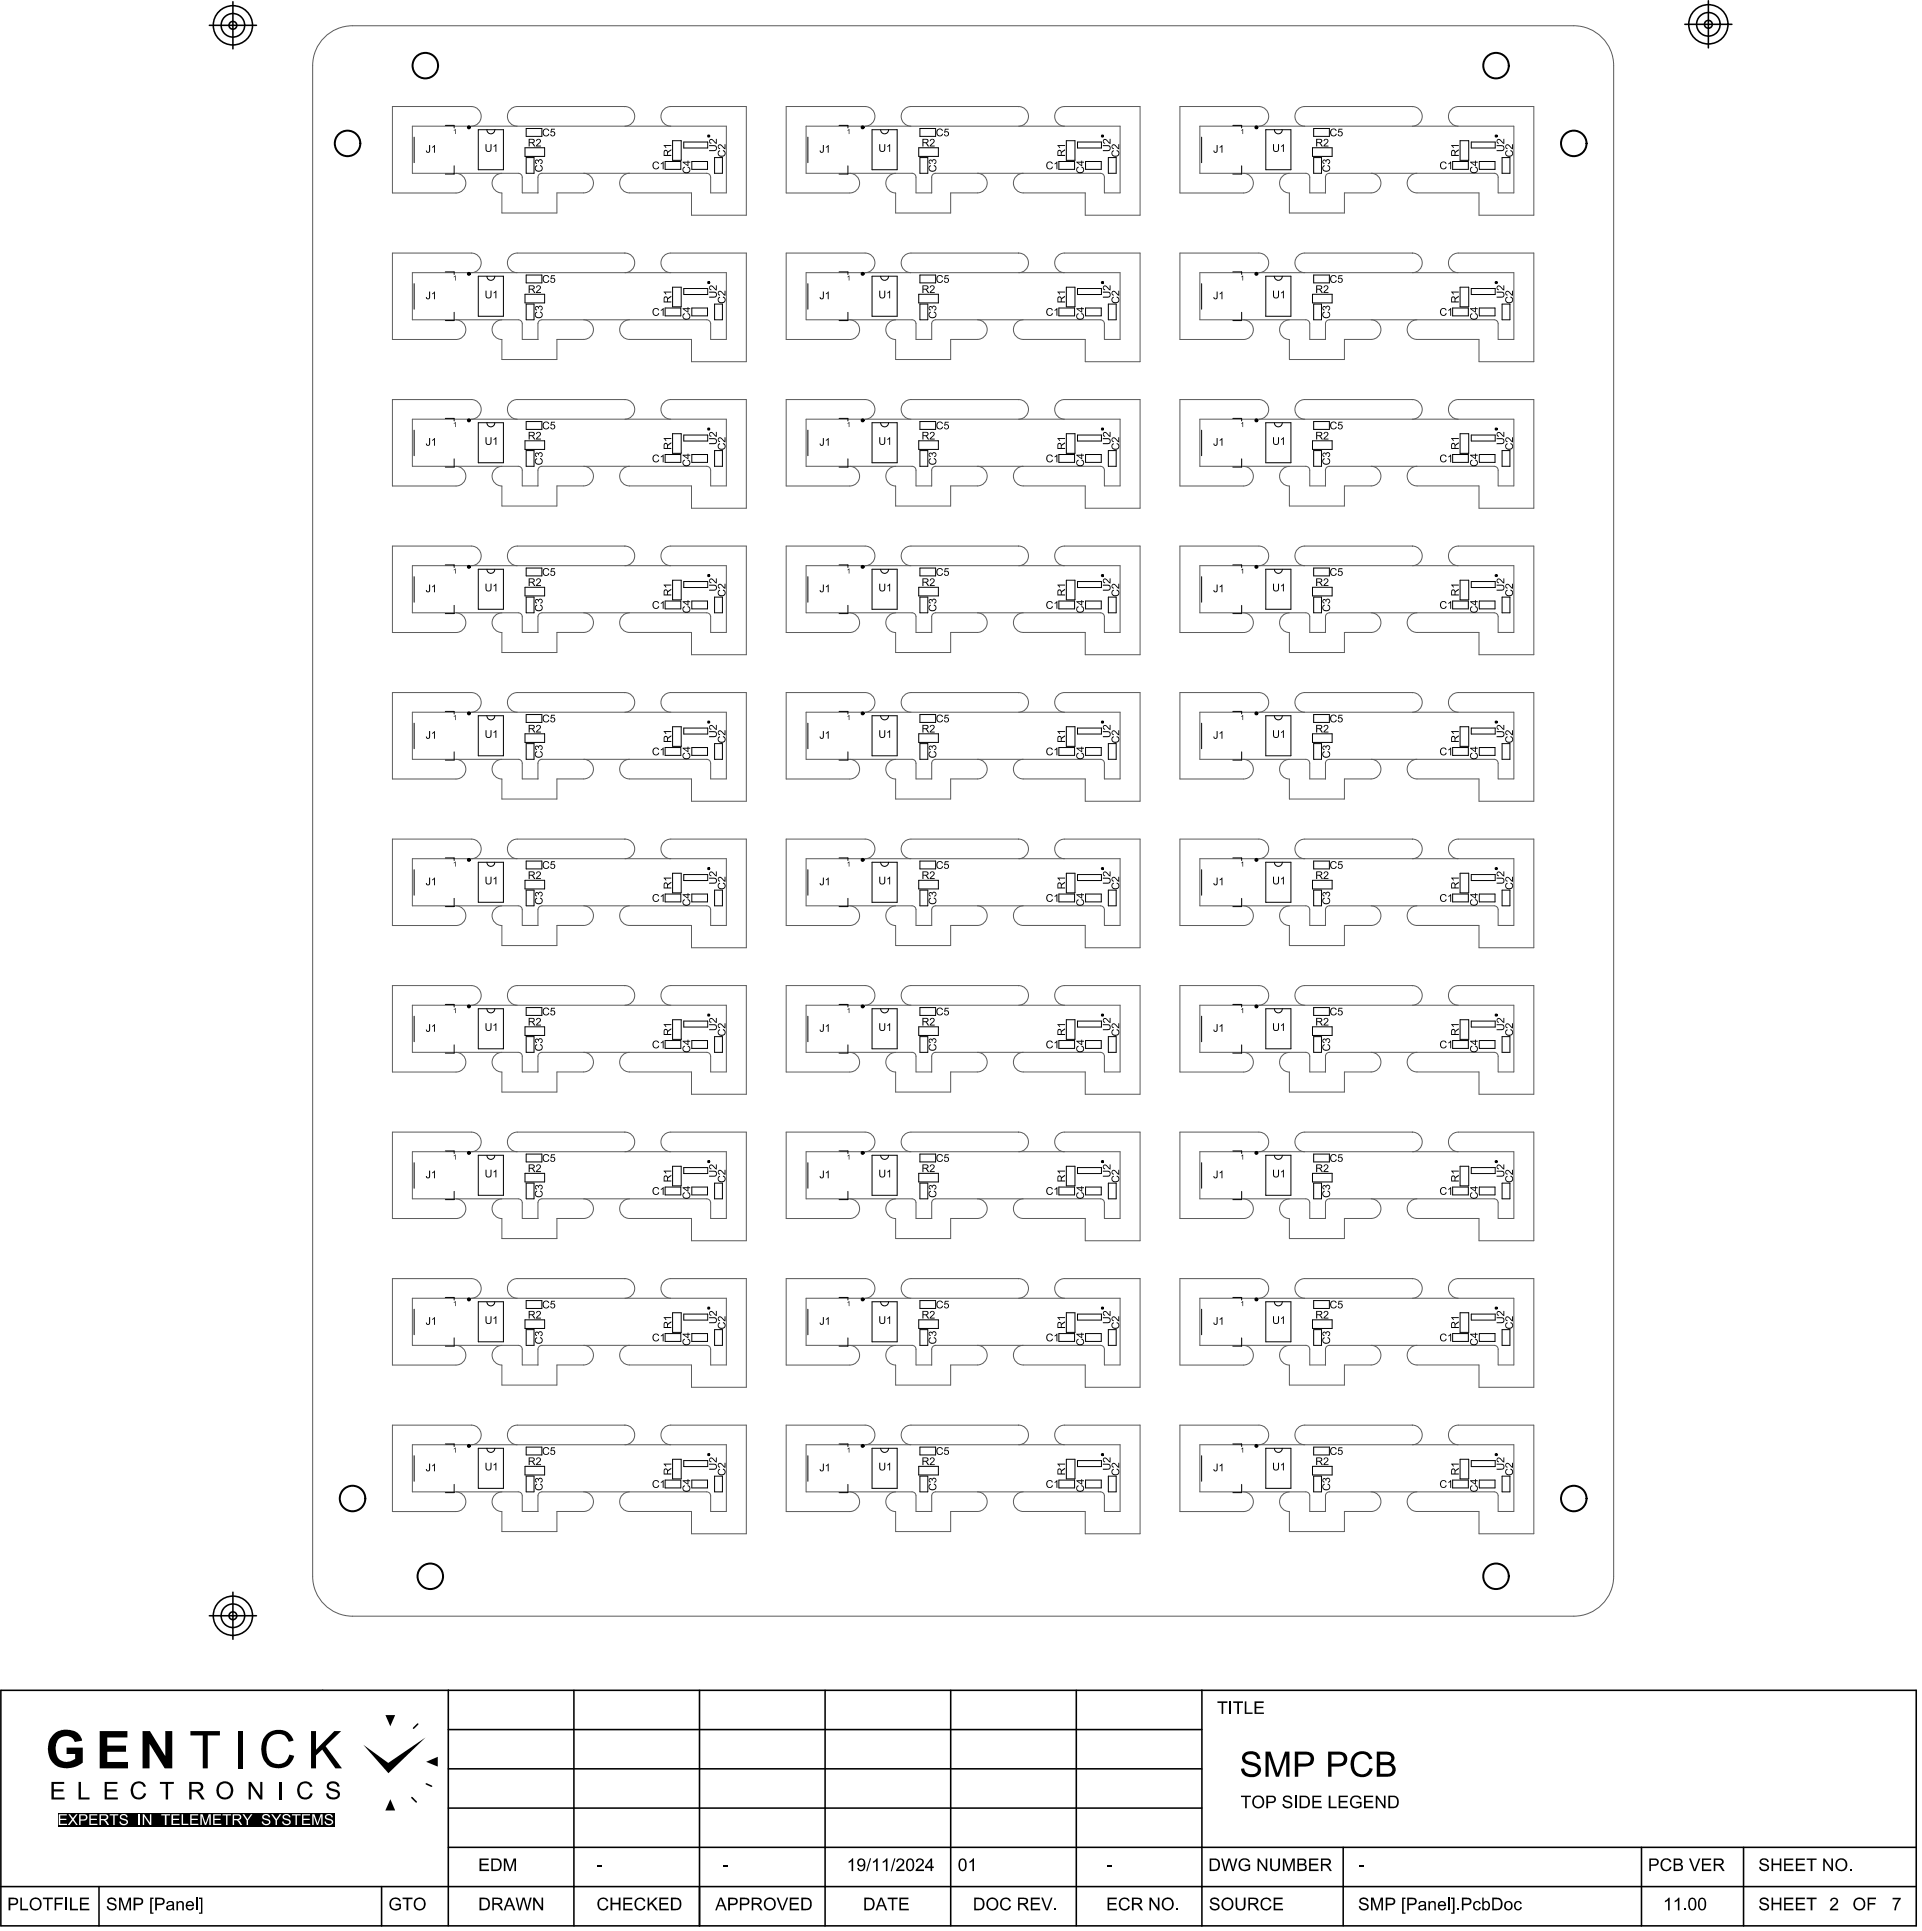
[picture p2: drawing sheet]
<svg xmlns="http://www.w3.org/2000/svg" width="407mm" height="409mm" viewBox="0 0 407 409" stroke-linecap="round" stroke-linejoin="round" font-family="sans-serif">
<g fill="none" stroke="#5a5a5a" stroke-width=".21">
<path d="M68.6 7.9a8.4 8.4 0 0 1 6-2.4h258.5a8.4 8.4 0 0 1 8.4 8.4v319.9a8.4 8.4 0 0 1-8.4 8.4h-258.5a8.4 8.4 0 0 1-8.4-8.4v-319.9a8.4 8.4 0 0 1 2.4-6zM87.3 26.7h66.4v14.1h-3.3v-3.3a.83 .83 0 0 0-.8-.8h-34.9a.83 .83 0 0 0-.9 .8l.1 3.3h-3.4v-3.3a.83 .83 0 0 0-.8-.8h-22.4zM99.8 26.7a2.08 2.08 0 0 0 2-2.1 2.08 2.08 0 0 0-2-2h-16.8v18.3h13.5a2.08 2.08 0 0 0 2.1-2.1 2.08 2.08 0 0 0-2.1-2.1M123.5 36.7a2.08 2.08 0 0 1 2.1 2.1 2.08 2.08 0 0 1-2.1 2h-5.6v4.3h-11.7v-4.2a2.08 2.08 0 0 1-2.1-2.1 2.08 2.08 0 0 1 2.1-2.1M132.2 22.6a2.08 2.08 0 0 1 2.1 2 2.08 2.08 0 0 1-2.1 2.1M132.2 22.6h-22.7a2.08 2.08 0 0 0-2.1 2 2.08 2.08 0 0 0 2.1 2.1M132.2 22.6h.1M142 26.7a2.08 2.08 0 0 1-2.1-2.1 2.08 2.08 0 0 1 2.1-2h15.9v23h-11.6v-4.8h-13.1a2.08 2.08 0 0 1-2.1-2 2.08 2.08 0 0 1 2.1-2.1M170.6 26.7h66.4v14.1h-3.3v-3.3a.83 .83 0 0 0-.8-.8h-34.9a.83 .83 0 0 0-.8 .8v3.3h-3.3v-3.3a.83 .83 0 0 0-.9-.8h-22.4zM183.1 26.7a2.08 2.08 0 0 0 2.1-2.1 2.08 2.08 0 0 0-2.1-2h-16.7v18.3h13.4a2.08 2.08 0 0 0 2.1-2.1 2.08 2.08 0 0 0-2.1-2.1M206.8 36.7a2.08 2.08 0 0 1 2.1 2.1 2.08 2.08 0 0 1-2.1 2h-5.6v4.3h-11.7v-4.2a2.08 2.08 0 0 1-2-2.1 2.08 2.08 0 0 1 2-2.1M215.6 22.6h-22.8a2.08 2.08 0 0 0-2.1 2 2.08 2.08 0 0 0 2.1 2.1"/>
<path d="M215.6 22.6a2.08 2.08 0 0 1 2.1 2 2.08 2.08 0 0 1-2.1 2.1M215.6 22.6h.1M225.3 26.7a2.08 2.08 0 0 1-2.1-2.1 2.08 2.08 0 0 1 2.1-2h16v23h-11.6v-4.8h-13.2a2.08 2.08 0 0 1-2-2 2.08 2.08 0 0 1 2-2.1M253.9 26.7h66.5v14.1h-3.3v-3.3a.83 .83 0 0 0-.9-.8h-34.9a.83 .83 0 0 0-.8 .8v3.3h-3.3v-3.3a.83 .83 0 0 0-.8-.8h-22.5zM266.4 26.7a2.08 2.08 0 0 0 2.1-2.1 2.08 2.08 0 0 0-2.1-2h-16.7v18.3h13.5a2.08 2.08 0 0 0 2-2.1 2.08 2.08 0 0 0-2-2.1M290.2 36.7a2.08 2.08 0 0 1 2 2.1 2.08 2.08 0 0 1-2 2h-5.7v4.3h-11.6v-4.2a2.08 2.08 0 0 1-2.1-2.1 2.08 2.08 0 0 1 2.1-2.1M298.9 22.6h-22.8a2.08 2.08 0 0 0-2.1 2 2.08 2.08 0 0 0 2.1 2.1M298.9 22.6a2.08 2.08 0 0 1 2.1 2 2.08 2.08 0 0 1-2.1 2.1M298.9 22.6h.1M308.6 26.7a2.08 2.08 0 0 1-2.1-2.1 2.08 2.08 0 0 1 2.1-2h16v23h-11.6v-4.8h-13.1a2.08 2.08 0 0 1-2.1-2 2.08 2.08 0 0 1 2.1-2.1M87.3 57.7h66.4v14.2h-3.3v-3.4a.83 .83 0 0 0-.8-.8h-34.9a.83 .83 0 0 0-.9 .8l.1 3.4h-3.4v-3.4a.83 .83 0 0 0-.8-.8h-22.4zM99.8 57.7a2.08 2.08 0 0 0 2-2 2.08 2.08 0 0 0-2-2.1h-16.8v18.3h13.5a2.08 2.08 0 0 0 2.1-2.1 2.08 2.08 0 0 0-2.1-2.1"/>
<path d="M132.2 53.6h-22.7a2.08 2.08 0 0 0-2.1 2.1 2.08 2.08 0 0 0 2.1 2M132.2 53.6a2.08 2.08 0 0 1 2.1 2.1 2.08 2.08 0 0 1-2.1 2M132.2 53.6h.1M142 57.7a2.08 2.08 0 0 1-2.1-2 2.08 2.08 0 0 1 2.1-2.1h15.9v23h-11.6v-4.7h-13.1a2.08 2.08 0 0 1-2.1-2.1 2.08 2.08 0 0 1 2.1-2.1M170.6 57.7h66.4v14.2h-3.3v-3.4a.83 .83 0 0 0-.8-.8h-34.9a.83 .83 0 0 0-.8 .8v3.4h-3.3v-3.4a.83 .83 0 0 0-.9-.8h-22.4zM183.1 57.7a2.08 2.08 0 0 0 2.1-2 2.08 2.08 0 0 0-2.1-2.1h-16.7v18.3h13.4a2.08 2.08 0 0 0 2.1-2.1 2.08 2.08 0 0 0-2.1-2.1M215.6 53.6a2.08 2.08 0 0 1 2.1 2.1 2.08 2.08 0 0 1-2.1 2M215.6 53.6h-22.8a2.08 2.08 0 0 0-2.1 2.1 2.08 2.08 0 0 0 2.1 2M215.6 53.6h.1M225.3 57.7a2.08 2.08 0 0 1-2.1-2 2.08 2.08 0 0 1 2.1-2.1h16v23h-11.6v-4.7h-13.2a2.08 2.08 0 0 1-2-2.1 2.08 2.08 0 0 1 2-2.1M253.9 57.7h66.5v14.2h-3.3v-3.4a.83 .83 0 0 0-.9-.8h-34.9a.83 .83 0 0 0-.8 .8v3.4h-3.3v-3.4a.83 .83 0 0 0-.8-.8h-22.5zM266.4 57.7a2.08 2.08 0 0 0 2.1-2 2.08 2.08 0 0 0-2.1-2.1h-16.7v18.3h13.5a2.08 2.08 0 0 0 2-2.1 2.08 2.08 0 0 0-2-2.1"/>
<path d="M298.9 53.6a2.08 2.08 0 0 1 2.1 2.1 2.08 2.08 0 0 1-2.1 2M298.9 53.6h-22.8a2.08 2.08 0 0 0-2.1 2.1 2.08 2.08 0 0 0 2.1 2M298.9 53.6h.1M308.6 57.7a2.08 2.08 0 0 1-2.1-2 2.08 2.08 0 0 1 2.1-2.1h16v23h-11.6v-4.7h-13.1a2.08 2.08 0 0 1-2.1-2.1 2.08 2.08 0 0 1 2.1-2.1M123.5 67.7a2.08 2.08 0 0 1 2.1 2.1 2.08 2.08 0 0 1-2.1 2.1h-5.6v4.2h-11.7v-4.2a2.08 2.08 0 0 1-2.1-2.1 2.08 2.08 0 0 1 2.1-2.1M206.8 67.7a2.08 2.08 0 0 1 2.1 2.1 2.08 2.08 0 0 1-2.1 2.1h-5.6v4.2h-11.7v-4.2a2.08 2.08 0 0 1-2-2.1 2.08 2.08 0 0 1 2-2.1M290.2 67.7a2.08 2.08 0 0 1 2 2.1 2.08 2.08 0 0 1-2 2.1h-5.7v4.2h-11.6v-4.2a2.08 2.08 0 0 1-2.1-2.1 2.08 2.08 0 0 1 2.1-2.1M87.3 88.8h66.4v14.1h-3.3v-3.3a.83 .83 0 0 0-.8-.9h-34.9a.83 .83 0 0 0-.9 .9l.1 3.3h-3.4v-3.3a.83 .83 0 0 0-.8-.9h-22.4zM99.8 88.8a2.08 2.08 0 0 0 2-2.1 2.08 2.08 0 0 0-2-2.1h-16.8v18.3h13.5a2.08 2.08 0 0 0 2.1-2.1 2.08 2.08 0 0 0-2.1-2.1M123.5 98.7a2.08 2.08 0 0 1 2.1 2.1 2.08 2.08 0 0 1-2.1 2.1h-5.6v4.2h-11.7v-4.2a2.08 2.08 0 0 1-2.1-2.1 2.08 2.08 0 0 1 2.1-2.1M132.2 84.6h-22.7a2.08 2.08 0 0 0-2.1 2.1 2.08 2.08 0 0 0 2.1 2.1M132.2 84.6a2.08 2.08 0 0 1 2.1 2.1 2.08 2.08 0 0 1-2.1 2.1"/>
<path d="M132.2 84.6h.1M142 88.8a2.08 2.08 0 0 1-2.1-2.1 2.08 2.08 0 0 1 2.1-2.1h15.9v23h-11.6v-4.7h-13.1a2.08 2.08 0 0 1-2.1-2.1 2.08 2.08 0 0 1 2.1-2.1M170.6 88.8h66.4v14.1h-3.3v-3.3a.83 .83 0 0 0-.8-.9h-34.9a.83 .83 0 0 0-.8 .9v3.3h-3.3v-3.3a.83 .83 0 0 0-.9-.9h-22.4zM183.1 88.8a2.08 2.08 0 0 0 2.1-2.1 2.08 2.08 0 0 0-2.1-2.1h-16.7v18.3h13.4a2.08 2.08 0 0 0 2.1-2.1 2.08 2.08 0 0 0-2.1-2.1M206.8 98.7a2.08 2.08 0 0 1 2.1 2.1 2.08 2.08 0 0 1-2.1 2.1h-5.6v4.2h-11.7v-4.2a2.08 2.08 0 0 1-2-2.1 2.08 2.08 0 0 1 2-2.1M215.6 84.6a2.08 2.08 0 0 1 2.1 2.1 2.08 2.08 0 0 1-2.1 2.1M215.6 84.6h-22.8a2.08 2.08 0 0 0-2.1 2.1 2.08 2.08 0 0 0 2.1 2.1M215.6 84.6h.1M225.3 88.8a2.08 2.08 0 0 1-2.1-2.1 2.08 2.08 0 0 1 2.1-2.1h16v23h-11.6v-4.7h-13.2a2.08 2.08 0 0 1-2-2.1 2.08 2.08 0 0 1 2-2.1M253.9 88.8h66.5v14.1h-3.3v-3.3a.83 .83 0 0 0-.9-.9h-34.9a.83 .83 0 0 0-.8 .9v3.3h-3.3v-3.3a.83 .83 0 0 0-.8-.9h-22.5zM266.4 88.8a2.08 2.08 0 0 0 2.1-2.1 2.08 2.08 0 0 0-2.1-2.1h-16.7v18.3h13.5a2.08 2.08 0 0 0 2-2.1 2.08 2.08 0 0 0-2-2.1M290.2 98.7a2.08 2.08 0 0 1 2 2.1 2.08 2.08 0 0 1-2 2.1h-5.7v4.2h-11.6v-4.2a2.08 2.08 0 0 1-2.1-2.1 2.08 2.08 0 0 1 2.1-2.1"/>
<path d="M298.9 84.6a2.08 2.08 0 0 1 2.1 2.1 2.08 2.08 0 0 1-2.1 2.1M298.9 84.6h-22.8a2.08 2.08 0 0 0-2.1 2.1 2.08 2.08 0 0 0 2.1 2.1M298.9 84.6h.1M308.6 88.8a2.08 2.08 0 0 1-2.1-2.1 2.08 2.08 0 0 1 2.1-2.1h16v23h-11.6v-4.7h-13.1a2.08 2.08 0 0 1-2.1-2.1 2.08 2.08 0 0 1 2.1-2.1M99.8 119.8a2.08 2.08 0 0 0 2-2.1 2.08 2.08 0 0 0-2-2.1h-16.8v18.3h13.5a2.08 2.08 0 0 0 2.1-2.1 2.08 2.08 0 0 0-2.1-2M132.2 115.6h-22.7a2.08 2.08 0 0 0-2.1 2.1 2.08 2.08 0 0 0 2.1 2.1M132.2 115.6a2.08 2.08 0 0 1 2.1 2.1 2.08 2.08 0 0 1-2.1 2.1M132.2 115.6v.1M142 119.8a2.08 2.08 0 0 1-2.1-2.1 2.08 2.08 0 0 1 2.1-2.1h15.9v23h-11.6v-4.7h-13.1a2.08 2.08 0 0 1-2.1-2.1 2.08 2.08 0 0 1 2.1-2M183.1 119.8a2.08 2.08 0 0 0 2.1-2.1 2.08 2.08 0 0 0-2.1-2.1h-16.7v18.3h13.4a2.08 2.08 0 0 0 2.1-2.1 2.08 2.08 0 0 0-2.1-2M215.6 115.6a2.08 2.08 0 0 1 2.1 2.1 2.08 2.08 0 0 1-2.1 2.1M215.6 115.6h-22.8a2.08 2.08 0 0 0-2.1 2.1 2.08 2.08 0 0 0 2.1 2.1"/>
<path d="M215.6 115.6v.1M225.3 119.8a2.08 2.08 0 0 1-2.1-2.1 2.08 2.08 0 0 1 2.1-2.1h16v23h-11.6v-4.7h-13.2a2.08 2.08 0 0 1-2-2.1 2.08 2.08 0 0 1 2-2M266.4 119.8a2.08 2.08 0 0 0 2.1-2.1 2.08 2.08 0 0 0-2.1-2.1h-16.7v18.3h13.5a2.08 2.08 0 0 0 2-2.1 2.08 2.08 0 0 0-2-2M298.9 115.6a2.08 2.08 0 0 1 2.1 2.1 2.08 2.08 0 0 1-2.1 2.1M298.9 115.6h-22.8a2.08 2.08 0 0 0-2.1 2.1 2.08 2.08 0 0 0 2.1 2.1M298.9 115.6v.1M308.6 119.8a2.08 2.08 0 0 1-2.1-2.1 2.08 2.08 0 0 1 2.1-2.1h16v23h-11.6v-4.7h-13.1a2.08 2.08 0 0 1-2.1-2.1 2.08 2.08 0 0 1 2.1-2M109.7 129.8a.83 .83 0 0 1 .8 .8v3.3h3.4l-.1-3.3a.83 .83 0 0 1 .9-.8M109.7 129.8h-22.4v-10h66.4v14.1h-3.3v-3.3a.83 .83 0 0 0-.8-.8M114.7 129.8h34.9M123.5 129.8a2.08 2.08 0 0 1 2.1 2 2.08 2.08 0 0 1-2.1 2.1h-5.6v4.3h-11.7v-4.3a2.08 2.08 0 0 1-2.1-2.1 2.08 2.08 0 0 1 2.1-2M193 129.8a.83 .83 0 0 1 .9 .8v3.3h3.3v-3.3a.83 .83 0 0 1 .8-.8"/>
<path d="M193 129.8h-22.4v-10h66.4v14.1h-3.3v-3.3a.83 .83 0 0 0-.8-.8M198 129.8h34.9M206.8 129.8a2.08 2.08 0 0 1 2.1 2 2.08 2.08 0 0 1-2.1 2.1h-5.6v4.3h-11.7v-4.3a2.08 2.08 0 0 1-2-2.1 2.08 2.08 0 0 1 2-2M276.4 129.8a.83 .83 0 0 1 .8 .8v3.3h3.3v-3.3a.83 .83 0 0 1 .8-.8M276.4 129.8h-22.5v-10h66.5v14.1h-3.3v-3.3a.83 .83 0 0 0-.9-.8M281.3 129.8h34.9M290.2 129.8a2.08 2.08 0 0 1 2 2 2.08 2.08 0 0 1-2 2.1h-5.7v4.3h-11.6v-4.3a2.08 2.08 0 0 1-2.1-2.1 2.08 2.08 0 0 1 2.1-2M87.3 150.8h66.4v14.1h-3.3v-3.3a.83 .83 0 0 0-.8-.8h-34.9a.83 .83 0 0 0-.9 .8l.1 3.3h-3.4v-3.3a.83 .83 0 0 0-.8-.8h-22.4zM99.8 150.8a2.08 2.08 0 0 0 2-2.1 2.08 2.08 0 0 0-2-2.1h-16.8v18.3h13.5a2.08 2.08 0 0 0 2.1-2 2.08 2.08 0 0 0-2.1-2.1M132.2 146.6h-22.7a2.08 2.08 0 0 0-2.1 2.1 2.08 2.08 0 0 0 2.1 2.1M132.2 146.6a2.08 2.08 0 0 1 2.1 2.1 2.08 2.08 0 0 1-2.1 2.1M132.2 146.6v.1"/>
<path d="M142 150.8a2.08 2.08 0 0 1-2.1-2.1 2.08 2.08 0 0 1 2.1-2.1h15.9v23.1h-11.6v-4.8h-13.1a2.08 2.08 0 0 1-2.1-2 2.08 2.08 0 0 1 2.1-2.1M170.6 150.8h66.4v14.1h-3.3v-3.3a.83 .83 0 0 0-.8-.8h-34.9a.83 .83 0 0 0-.8 .8v3.3h-3.3v-3.3a.83 .83 0 0 0-.9-.8h-22.4zM183.1 150.8a2.08 2.08 0 0 0 2.1-2.1 2.08 2.08 0 0 0-2.1-2.1h-16.7v18.3h13.4a2.08 2.08 0 0 0 2.1-2 2.08 2.08 0 0 0-2.1-2.1M215.6 146.6a2.08 2.08 0 0 1 2.1 2.1 2.08 2.08 0 0 1-2.1 2.1M215.6 146.6h-22.8a2.08 2.08 0 0 0-2.1 2.1 2.08 2.08 0 0 0 2.1 2.1M215.6 146.6v.1M225.3 150.8a2.08 2.08 0 0 1-2.1-2.1 2.08 2.08 0 0 1 2.1-2.1h16v23.1h-11.6v-4.8h-13.2a2.08 2.08 0 0 1-2-2 2.08 2.08 0 0 1 2-2.1M253.9 150.8h66.5v14.1h-3.3v-3.3a.83 .83 0 0 0-.9-.8h-34.9a.83 .83 0 0 0-.8 .8v3.3h-3.3v-3.3a.83 .83 0 0 0-.8-.8h-22.5zM266.4 150.8a2.08 2.08 0 0 0 2.1-2.1 2.08 2.08 0 0 0-2.1-2.1h-16.7v18.3h13.5a2.08 2.08 0 0 0 2-2 2.08 2.08 0 0 0-2-2.1M298.9 146.6a2.08 2.08 0 0 1 2.1 2.1 2.08 2.08 0 0 1-2.1 2.1M298.9 146.6h-22.8a2.08 2.08 0 0 0-2.1 2.1 2.08 2.08 0 0 0 2.1 2.1M298.9 146.6v.1"/>
<path d="M308.6 150.8a2.08 2.08 0 0 1-2.1-2.1 2.08 2.08 0 0 1 2.1-2.1h16v23.1h-11.6v-4.8h-13.1a2.08 2.08 0 0 1-2.1-2 2.08 2.08 0 0 1 2.1-2.1M123.5 160.8a2.08 2.08 0 0 1 2.1 2.1 2.08 2.08 0 0 1-2.1 2h-5.6v4.3h-11.7v-4.3a2.08 2.08 0 0 1-2.1-2 2.08 2.08 0 0 1 2.1-2.1M132.2 177.7h-22.7a2.08 2.08 0 0 0-2.1 2 2.08 2.08 0 0 0 2.1 2.1M132.2 177.7a2.08 2.08 0 0 1 2.1 2 2.08 2.08 0 0 1-2.1 2.1M132.2 177.7h.1M206.8 160.8a2.08 2.08 0 0 1 2.1 2.1 2.08 2.08 0 0 1-2.1 2h-5.6v4.3h-11.7v-4.3a2.08 2.08 0 0 1-2-2 2.08 2.08 0 0 1 2-2.1M215.6 177.7a2.08 2.08 0 0 1 2.1 2 2.08 2.08 0 0 1-2.1 2.1M215.6 177.7h-22.8a2.08 2.08 0 0 0-2.1 2 2.08 2.08 0 0 0 2.1 2.1M215.6 177.7h.1M290.2 160.8a2.08 2.08 0 0 1 2 2.1 2.08 2.08 0 0 1-2 2h-5.7v4.3h-11.6v-4.3a2.08 2.08 0 0 1-2.1-2 2.08 2.08 0 0 1 2.1-2.1M298.9 177.7a2.08 2.08 0 0 1 2.1 2 2.08 2.08 0 0 1-2.1 2.1M298.9 177.7h-22.8a2.08 2.08 0 0 0-2.1 2 2.08 2.08 0 0 0 2.1 2.1"/>
<path d="M298.9 177.7h.1M87.3 181.8h66.4v14.2h-3.3v-3.4a.83 .83 0 0 0-.8-.8h-34.9a.83 .83 0 0 0-.9 .8l.1 3.4h-3.4v-3.4a.83 .83 0 0 0-.8-.8h-22.4zM99.8 181.8a2.08 2.08 0 0 0 2-2.1 2.08 2.08 0 0 0-2-2h-16.8v18.3h13.5a2.08 2.08 0 0 0 2.1-2.1 2.08 2.08 0 0 0-2.1-2.1M123.5 191.8a2.08 2.08 0 0 1 2.1 2.1 2.08 2.08 0 0 1-2.1 2.1h-5.6v4.2h-11.7v-4.2a2.08 2.08 0 0 1-2.1-2.1 2.08 2.08 0 0 1 2.1-2.1M142 181.8a2.08 2.08 0 0 1-2.1-2.1 2.08 2.08 0 0 1 2.1-2h15.9v23h-11.6v-4.7h-13.1a2.08 2.08 0 0 1-2.1-2.1 2.08 2.08 0 0 1 2.1-2.1M170.6 181.8h66.4v14.2h-3.3v-3.4a.83 .83 0 0 0-.8-.8h-34.9a.83 .83 0 0 0-.8 .8v3.4h-3.3v-3.4a.83 .83 0 0 0-.9-.8h-22.4zM183.1 181.8a2.08 2.08 0 0 0 2.1-2.1 2.08 2.08 0 0 0-2.1-2h-16.7v18.3h13.4a2.08 2.08 0 0 0 2.1-2.1 2.08 2.08 0 0 0-2.1-2.1M206.8 191.8a2.08 2.08 0 0 1 2.1 2.1 2.08 2.08 0 0 1-2.1 2.1h-5.6v4.2h-11.7v-4.2a2.08 2.08 0 0 1-2-2.1 2.08 2.08 0 0 1 2-2.1M225.3 181.8a2.08 2.08 0 0 1-2.1-2.1 2.08 2.08 0 0 1 2.1-2h16v23h-11.6v-4.7h-13.2a2.08 2.08 0 0 1-2-2.1 2.08 2.08 0 0 1 2-2.1M253.9 181.8h66.5v14.2h-3.3v-3.4a.83 .83 0 0 0-.9-.8h-34.9a.83 .83 0 0 0-.8 .8v3.4h-3.3v-3.4a.83 .83 0 0 0-.8-.8h-22.5zM266.4 181.8a2.08 2.08 0 0 0 2.1-2.1 2.08 2.08 0 0 0-2.1-2h-16.7v18.3h13.5a2.08 2.08 0 0 0 2-2.1 2.08 2.08 0 0 0-2-2.1M290.2 191.8a2.08 2.08 0 0 1 2 2.1 2.08 2.08 0 0 1-2 2.1h-5.7v4.2h-11.6v-4.2a2.08 2.08 0 0 1-2.1-2.1 2.08 2.08 0 0 1 2.1-2.1"/>
<path d="M308.6 181.8a2.08 2.08 0 0 1-2.1-2.1 2.08 2.08 0 0 1 2.1-2h16v23h-11.6v-4.7h-13.1a2.08 2.08 0 0 1-2.1-2.1 2.08 2.08 0 0 1 2.1-2.1M87.3 212.8h66.4v14.2h-3.3v-3.3a.83 .83 0 0 0-.8-.9h-34.9a.83 .83 0 0 0-.9 .9l.1 3.3h-3.4v-3.3a.83 .83 0 0 0-.8-.9h-22.4zM99.8 212.8a2.08 2.08 0 0 0 2-2 2.08 2.08 0 0 0-2-2.1h-16.8v18.3h13.5a2.08 2.08 0 0 0 2.1-2.1 2.08 2.08 0 0 0-2.1-2.1M132.2 208.7h-22.7a2.08 2.08 0 0 0-2.1 2.1 2.08 2.08 0 0 0 2.1 2M132.2 208.7a2.08 2.08 0 0 1 2.1 2.1 2.08 2.08 0 0 1-2.1 2M132.2 208.7h.1M142 212.8a2.08 2.08 0 0 1-2.1-2 2.08 2.08 0 0 1 2.1-2.1h15.9v23h-11.6v-4.7h-13.1a2.08 2.08 0 0 1-2.1-2.1 2.08 2.08 0 0 1 2.1-2.1M170.6 212.8h66.4v14.2h-3.3v-3.3a.83 .83 0 0 0-.8-.9h-34.9a.83 .83 0 0 0-.8 .9v3.3h-3.3v-3.3a.83 .83 0 0 0-.9-.9h-22.4zM183.1 212.8a2.08 2.08 0 0 0 2.1-2 2.08 2.08 0 0 0-2.1-2.1h-16.7v18.3h13.4a2.08 2.08 0 0 0 2.1-2.1 2.08 2.08 0 0 0-2.1-2.1M215.6 208.7a2.08 2.08 0 0 1 2.1 2.1 2.08 2.08 0 0 1-2.1 2M215.6 208.7h-22.8a2.08 2.08 0 0 0-2.1 2.1 2.08 2.08 0 0 0 2.1 2M215.6 208.7h.1"/>
<path d="M225.3 212.8a2.08 2.08 0 0 1-2.1-2 2.08 2.08 0 0 1 2.1-2.1h16v23h-11.6v-4.7h-13.2a2.08 2.08 0 0 1-2-2.1 2.08 2.08 0 0 1 2-2.1M253.9 212.8h66.5v14.2h-3.3v-3.3a.83 .83 0 0 0-.9-.9h-34.9a.83 .83 0 0 0-.8 .9v3.3h-3.3v-3.3a.83 .83 0 0 0-.8-.9h-22.5zM266.4 212.8a2.08 2.08 0 0 0 2.1-2 2.08 2.08 0 0 0-2.1-2.1h-16.7v18.3h13.5a2.08 2.08 0 0 0 2-2.1 2.08 2.08 0 0 0-2-2.1M298.9 208.7a2.08 2.08 0 0 1 2.1 2.1 2.08 2.08 0 0 1-2.1 2M298.9 208.7h-22.8a2.08 2.08 0 0 0-2.1 2.1 2.08 2.08 0 0 0 2.1 2M298.9 208.7h.1M308.6 212.8a2.08 2.08 0 0 1-2.1-2 2.08 2.08 0 0 1 2.1-2.1h16v23h-11.6v-4.7h-13.1a2.08 2.08 0 0 1-2.1-2.1 2.08 2.08 0 0 1 2.1-2.1M123.5 222.8a2.08 2.08 0 0 1 2.1 2.1 2.08 2.08 0 0 1-2.1 2.1h-5.6v4.2h-11.7v-4.2a2.08 2.08 0 0 1-2.1-2.1 2.08 2.08 0 0 1 2.1-2.1M132.2 239.7a2.08 2.08 0 0 1 2.1 2.1 2.08 2.08 0 0 1-2.1 2.1M132.2 239.7h-22.7a2.08 2.08 0 0 0-2.1 2.1 2.08 2.08 0 0 0 2.1 2.1M132.2 239.7v.1M206.8 222.8a2.08 2.08 0 0 1 2.1 2.1 2.08 2.08 0 0 1-2.1 2.1h-5.6v4.2h-11.7v-4.2a2.08 2.08 0 0 1-2-2.1 2.08 2.08 0 0 1 2-2.1"/>
<path d="M215.6 239.7h-22.8a2.08 2.08 0 0 0-2.1 2.1 2.08 2.08 0 0 0 2.1 2.1M215.6 239.7a2.08 2.08 0 0 1 2.1 2.1 2.08 2.08 0 0 1-2.1 2.1M215.6 239.7v.1M290.2 222.8a2.08 2.08 0 0 1 2 2.1 2.08 2.08 0 0 1-2 2.1h-5.7v4.2h-11.6v-4.2a2.08 2.08 0 0 1-2.1-2.1 2.08 2.08 0 0 1 2.1-2.1M298.9 239.7h-22.8a2.08 2.08 0 0 0-2.1 2.1 2.08 2.08 0 0 0 2.1 2.1M298.9 239.7a2.08 2.08 0 0 1 2.1 2.1 2.08 2.08 0 0 1-2.1 2.1M298.9 239.7v.1M87.3 243.9h66.4v14.1h-3.3v-3.3a.83 .83 0 0 0-.8-.9h-34.9a.83 .83 0 0 0-.9 .9l.1 3.3h-3.4v-3.3a.83 .83 0 0 0-.8-.9h-22.4zM99.8 243.9a2.08 2.08 0 0 0 2-2.1 2.08 2.08 0 0 0-2-2.1h-16.8v18.3h13.5a2.08 2.08 0 0 0 2.1-2.1 2.08 2.08 0 0 0-2.1-2M123.5 253.8a2.08 2.08 0 0 1 2.1 2.1 2.08 2.08 0 0 1-2.1 2.1h-5.6v4.3h-11.7v-4.3a2.08 2.08 0 0 1-2.1-2.1 2.08 2.08 0 0 1 2.1-2M142 243.9a2.08 2.08 0 0 1-2.1-2.1 2.08 2.08 0 0 1 2.1-2.1h15.9v23h-11.6v-4.7h-13.1a2.08 2.08 0 0 1-2.1-2.1 2.08 2.08 0 0 1 2.1-2.1M170.6 243.9h66.4v14.1h-3.3v-3.3a.83 .83 0 0 0-.8-.9h-34.9a.83 .83 0 0 0-.8 .9v3.3h-3.3v-3.3a.83 .83 0 0 0-.9-.9h-22.4z"/>
<path d="M183.1 243.9a2.08 2.08 0 0 0 2.1-2.1 2.08 2.08 0 0 0-2.1-2.1h-16.7v18.3h13.4a2.08 2.08 0 0 0 2.1-2.1 2.08 2.08 0 0 0-2.1-2M206.8 253.8a2.08 2.08 0 0 1 2.1 2.1 2.08 2.08 0 0 1-2.1 2.1h-5.6v4.3h-11.7v-4.3a2.08 2.08 0 0 1-2-2.1 2.08 2.08 0 0 1 2-2M225.3 243.9a2.08 2.08 0 0 1-2.1-2.1 2.08 2.08 0 0 1 2.1-2.1h16v23h-11.6v-4.7h-13.2a2.08 2.08 0 0 1-2-2.1 2.08 2.08 0 0 1 2-2.1M253.9 243.9h66.5v14.1h-3.3v-3.3a.83 .83 0 0 0-.9-.9h-34.9a.83 .83 0 0 0-.8 .9v3.3h-3.3v-3.3a.83 .83 0 0 0-.8-.9h-22.5zM266.4 243.9a2.08 2.08 0 0 0 2.1-2.1 2.08 2.08 0 0 0-2.1-2.1h-16.7v18.3h13.5a2.08 2.08 0 0 0 2-2.1 2.08 2.08 0 0 0-2-2M290.2 253.8a2.08 2.08 0 0 1 2 2.1 2.08 2.08 0 0 1-2 2.1h-5.7v4.3h-11.6v-4.3a2.08 2.08 0 0 1-2.1-2.1 2.08 2.08 0 0 1 2.1-2M308.6 243.9a2.08 2.08 0 0 1-2.1-2.1 2.08 2.08 0 0 1 2.1-2.1h16v23h-11.6v-4.7h-13.1a2.08 2.08 0 0 1-2.1-2.1 2.08 2.08 0 0 1 2.1-2.1M87.3 274.9h66.4v14.1h-3.3v-3.3a.83 .83 0 0 0-.8-.8h-34.9a.83 .83 0 0 0-.9 .8l.1 3.3h-3.4v-3.3a.83 .83 0 0 0-.8-.8h-22.4zM99.8 274.9a2.08 2.08 0 0 0 2-2.1 2.08 2.08 0 0 0-2-2.1h-16.8v18.3h13.5a2.08 2.08 0 0 0 2.1-2 2.08 2.08 0 0 0-2.1-2.1M132.2 270.7a2.08 2.08 0 0 1 2.1 2.1 2.08 2.08 0 0 1-2.1 2.1M132.2 270.7h-22.7a2.08 2.08 0 0 0-2.1 2.1 2.08 2.08 0 0 0 2.1 2.1M132.2 270.7v.1"/>
<path d="M142 274.9a2.08 2.08 0 0 1-2.1-2.1 2.08 2.08 0 0 1 2.1-2.1h15.9v23h-11.6v-4.7h-13.1a2.08 2.08 0 0 1-2.1-2.1 2.08 2.08 0 0 1 2.1-2M170.6 274.9h66.4v14.1h-3.3v-3.3a.83 .83 0 0 0-.8-.8h-34.9a.83 .83 0 0 0-.8 .8v3.3h-3.3v-3.3a.83 .83 0 0 0-.9-.8h-22.4zM183.1 274.9a2.08 2.08 0 0 0 2.1-2.1 2.08 2.08 0 0 0-2.1-2.1h-16.7v18.3h13.4a2.08 2.08 0 0 0 2.1-2 2.08 2.08 0 0 0-2.1-2.1M215.6 270.7h-22.8a2.08 2.08 0 0 0-2.1 2.1 2.08 2.08 0 0 0 2.1 2.1M215.6 270.7a2.08 2.08 0 0 1 2.1 2.1 2.08 2.08 0 0 1-2.1 2.1M215.6 270.7v.1M225.3 274.9a2.08 2.08 0 0 1-2.1-2.1 2.08 2.08 0 0 1 2.1-2.1h16v23h-11.6v-4.7h-13.2a2.08 2.08 0 0 1-2-2.1 2.08 2.08 0 0 1 2-2M253.9 274.9h66.5v14.1h-3.3v-3.3a.83 .83 0 0 0-.9-.8h-34.9a.83 .83 0 0 0-.8 .8v3.3h-3.3v-3.3a.83 .83 0 0 0-.8-.8h-22.5zM266.4 274.9a2.08 2.08 0 0 0 2.1-2.1 2.08 2.08 0 0 0-2.1-2.1h-16.7v18.3h13.5a2.08 2.08 0 0 0 2-2 2.08 2.08 0 0 0-2-2.1M298.9 270.7h-22.8a2.08 2.08 0 0 0-2.1 2.1 2.08 2.08 0 0 0 2.1 2.1M298.9 270.7a2.08 2.08 0 0 1 2.1 2.1 2.08 2.08 0 0 1-2.1 2.1M298.9 270.7v.1"/>
<path d="M308.6 274.9a2.08 2.08 0 0 1-2.1-2.1 2.08 2.08 0 0 1 2.1-2.1h16v23h-11.6v-4.7h-13.1a2.08 2.08 0 0 1-2.1-2.1 2.08 2.08 0 0 1 2.1-2M123.5 284.9a2.08 2.08 0 0 1 2.1 2 2.08 2.08 0 0 1-2.1 2.1h-5.6v4.3h-11.7v-4.3a2.08 2.08 0 0 1-2.1-2 2.08 2.08 0 0 1 2.1-2.1M206.8 284.9a2.08 2.08 0 0 1 2.1 2 2.08 2.08 0 0 1-2.1 2.1h-5.6v4.3h-11.7v-4.3a2.08 2.08 0 0 1-2-2 2.08 2.08 0 0 1 2-2.1M290.2 284.9a2.08 2.08 0 0 1 2 2 2.08 2.08 0 0 1-2 2.1h-5.7v4.3h-11.6v-4.3a2.08 2.08 0 0 1-2.1-2 2.08 2.08 0 0 1 2.1-2.1M87.3 305.9h66.4v14.1h-3.3v-3.3a.83 .83 0 0 0-.8-.8h-34.9a.83 .83 0 0 0-.9 .8l.1 3.3h-3.4v-3.3a.83 .83 0 0 0-.8-.8h-22.4zM99.8 305.9a2.08 2.08 0 0 0 2-2.1 2.08 2.08 0 0 0-2-2h-16.8v18.3h13.5a2.08 2.08 0 0 0 2.1-2.1 2.08 2.08 0 0 0-2.1-2.1M123.5 315.9a2.08 2.08 0 0 1 2.1 2.1 2.08 2.08 0 0 1-2.1 2h-5.6v4.3h-11.7v-4.2a2.08 2.08 0 0 1-2.1-2.1 2.08 2.08 0 0 1 2.1-2.1M132.2 301.8a2.08 2.08 0 0 1 2.1 2 2.08 2.08 0 0 1-2.1 2.1M132.2 301.8h-22.7a2.08 2.08 0 0 0-2.1 2 2.08 2.08 0 0 0 2.1 2.1M132.2 301.8h.1M142 305.9a2.08 2.08 0 0 1-2.1-2.1 2.08 2.08 0 0 1 2.1-2h15.9v23h-11.6v-4.8h-13.1a2.08 2.08 0 0 1-2.1-2 2.08 2.08 0 0 1 2.1-2.1M170.6 305.9h66.4v14.1h-3.3v-3.3a.83 .83 0 0 0-.8-.8h-34.9a.83 .83 0 0 0-.8 .8v3.3h-3.3v-3.3a.83 .83 0 0 0-.9-.8h-22.4z"/>
<path d="M183.1 305.9a2.08 2.08 0 0 0 2.1-2.1 2.08 2.08 0 0 0-2.1-2h-16.7v18.3h13.4a2.08 2.08 0 0 0 2.1-2.1 2.08 2.08 0 0 0-2.1-2.1M206.8 315.9a2.08 2.08 0 0 1 2.1 2.1 2.08 2.08 0 0 1-2.1 2h-5.6v4.3h-11.7v-4.2a2.08 2.08 0 0 1-2-2.1 2.08 2.08 0 0 1 2-2.1M215.6 301.8h-22.8a2.08 2.08 0 0 0-2.1 2 2.08 2.08 0 0 0 2.1 2.1M215.6 301.8a2.08 2.08 0 0 1 2.1 2 2.08 2.08 0 0 1-2.1 2.1M215.6 301.8h.1M225.3 305.9a2.08 2.08 0 0 1-2.1-2.1 2.08 2.08 0 0 1 2.1-2h16v23h-11.6v-4.8h-13.2a2.08 2.08 0 0 1-2-2 2.08 2.08 0 0 1 2-2.1M253.9 305.9h66.5v14.1h-3.3v-3.3a.83 .83 0 0 0-.9-.8h-34.9a.83 .83 0 0 0-.8 .8v3.3h-3.3v-3.3a.83 .83 0 0 0-.8-.8h-22.5zM266.4 305.9a2.08 2.08 0 0 0 2.1-2.1 2.08 2.08 0 0 0-2.1-2h-16.7v18.3h13.5a2.08 2.08 0 0 0 2-2.1 2.08 2.08 0 0 0-2-2.1M290.2 315.9a2.08 2.08 0 0 1 2 2.1 2.08 2.08 0 0 1-2 2h-5.7v4.3h-11.6v-4.2a2.08 2.08 0 0 1-2.1-2.1 2.08 2.08 0 0 1 2.1-2.1M298.9 301.8h-22.8a2.08 2.08 0 0 0-2.1 2 2.08 2.08 0 0 0 2.1 2.1M298.9 301.8a2.08 2.08 0 0 1 2.1 2 2.08 2.08 0 0 1-2.1 2.1M298.9 301.8h.1"/>
<path d="M308.6 305.9a2.08 2.08 0 0 1-2.1-2.1 2.08 2.08 0 0 1 2.1-2h16v23h-11.6v-4.8h-13.1a2.08 2.08 0 0 1-2.1-2 2.08 2.08 0 0 1 2.1-2.1"/>
</g>
<path d="M76.9 369.4l5.3 3.9 7.9-5.4-7.9 7.6zM81.6 363.2h2l-1 2.3zM90.2 373l2.4-1v2.1zM82.6 381l1 2.3-2.1 .1z" fill="#000"/>
<g fill="none" stroke="#000" stroke-width=".33">
<path d="M44.3 5.4h10M49.3 .4v9.9M356.6 5.1h9.9M361.5 .2v9.9M49.3 337.1v10M.2 357.9h405.3v49.9h-405.3zM44.3 342.1h10M94.9 357.9v49.9M121.5 357.9v49.9M148 357.9v49.9M174.6 357.9v49.9M201.2 357.9v49.9"/>
<path d="M227.8 357.9v49.9M254.4 357.9v49.9M88.4 365l-.9 .9M90.2 377.7l1.1 .5M94.9 374.5h159.5M94.9 366.2h159.5M.2 399.5h405.3M20.9 399.5v8.3M80.8 399.5v8.3M87.2 380.6l.9 .9M94.9 391.2h310.6M94.9 382.8h159.5"/>
<path d="M284.3 391.2v16.6M347.4 391.2v16.6M369 391.2v16.6"/>
</g>
<path d="M12.3 383.9h58.4v2.8h-58.4z" fill-rule="evenodd" fill="#000"/>
<g fill="#fff">
<path d="M12.4 384.1h1.7v.3h-1.4v.7h1.4v.3h-1.4v.8h1.5v.2h-1.8z"/>
<path d="M14.5 384.1h.3l.6 .9 .7-.9h.3l-.8 1.1 .9 1.2h-.4l-.7-.9-.7 .9h-.4l.9-1.2z"/>
<path d="M18.9 384.1h1.7v.3h-1.4v.7h1.3v.3h-1.3v.8h1.4v.2h-1.7z"/>
<path d="M23.2 384.1h1.8v.3h-.7v2h-.3v-2h-.8z"/>
<path d="M25.4 384.4l.3-.3h.8a.65 .65 0 0 1 .5 .7h-.3a.53 .53 0 0 0-.5-.4 .53 .53 0 0 0-.5 .5l.9 .3a.68 .68 0 0 1 .4 .9 .68 .68 0 0 1-.9 .4 .79 .79 0 0 1-.8-.8h.2l.2 .3 .4 .2h.4l.3-.3-.1-.4-1.3-.5z"/>
<path d="M29.4 384.1h.3v2.3h-.3z"/>
<path d="M30.2 384.1h.3l1.2 1.9v-1.9h.3v2.3h-.3l-1.2-1.8v1.8h-.3z"/>
<path d="M34.1 384.1h1.9v.3h-.8v2h-.3v-2h-.8z"/>
<path d="M36.3 384.1h1.7v.3h-1.4v.7h1.3v.3h-1.3v.8h1.4v.2h-1.7z"/>
<path d="M38.4 384.1h.3v2.1h1.2v.2h-1.5z"/>
<path d="M40.3 384.1h1.6v.3h-1.3v.7h1.3v.3h-1.3v.8h1.4v.2h-1.7z"/>
<path d="M42.4 384.1h.5l.6 2 .7-2h.4v2.3h-.3v-1.9l-.7 1.9h-.3l-.6-1.9v1.9h-.3z"/>
<path d="M45.1 384.1h1.7v.3h-1.4v.7h1.3v.3h-1.3v.8h1.4v.2h-1.7z"/>
<path d="M47.1 384.1h1.8v.3h-.8v2h-.2v-2h-.8z"/>
<path d="M51.3 384.1h.4l.7 1.1 .7-1.1h.3l-.9 1.4v.9h-.3v-.9z"/>
<path d="M55.8 384.2l.5-.1a.74 .74 0 0 1 .9 .7h-.3a.58 .58 0 0 0-.5-.4 .58 .58 0 0 0-.6 .3l.3 .3 .8 .2 .3 .5a.92 .92 0 0 1-.8 .8 .92 .92 0 0 1-1-.6v-.2h.3l.3 .4 .7 .1a.41 .41 0 0 0 .2-.5 .41 .41 0 0 0-.5-.3l-.6-.2-.3-.3a.57 .57 0 0 1 .3-.7z"/>
<path d="M57.4 384.1h.4l.7 1.1 .7-1.1h.3l-.9 1.4v.9h-.3v-.9z"/>
<path d="M60.1 384.2l.5-.1a.74 .74 0 0 1 .9 .7h-.3a.58 .58 0 0 0-.5-.4 .58 .58 0 0 0-.6 .3l.3 .3 .8 .2 .3 .5a.92 .92 0 0 1-.8 .8 .92 .92 0 0 1-1-.6v-.2h.3l.3 .4 .7 .1a.41 .41 0 0 0 .2-.5 .41 .41 0 0 0-.5-.3l-.6-.2-.3-.3a.57 .57 0 0 1 .3-.7z"/>
<path d="M61.8 384.1h1.8v.3h-.8v2h-.3v-2h-.7z"/>
<path d="M63.9 384.1h1.7v.3h-1.4v.7h1.3v.3h-1.3v.8h1.5v.2h-1.8z"/>
<path d="M66.1 384.1h.4l.7 2 .7-2h.4v2.3h-.3v-1.9l-.7 1.9h-.3l-.6-1.9v1.9h-.3z"/>
<path d="M68.9 384.3l.4-.2 .8 .1 .3 .5v.1h-.3a.53 .53 0 0 0-.5-.4 .53 .53 0 0 0-.5 .5l1 .3a.73 .73 0 0 1 .2 1.1 .73 .73 0 0 1-1 .1 .72 .72 0 0 1-.6-.7h.2l.1 .3 .3 .2h.6a.4 .4 0 0 0 .3-.5 .4 .4 0 0 0-.5-.3l-.9-.4-.1-.3z"/>
<path d="M17 384.4v.8h.7a.43 .43 0 0 0 .5-.4 .43 .43 0 0 0-.5-.4zM16.8 384.1h1.2l.4 .3 .1 .3-.3 .7-1.2 .1v.9h-.2z"/>
<path d="M21.4 384.4v.8h.7a.39 .39 0 0 0 .5-.4 .39 .39 0 0 0-.5-.4zM21.1 384.1h1a.63 .63 0 0 1 .8 .6 .63 .63 0 0 1-.7 .7l.4 .3 .5 .7h-.4l-.8-1h-.5v1h-.3z"/>
<path d="M49.5 384.4v.8l1.1-.1a.37 .37 0 0 0 .1-.5 .37 .37 0 0 0-.4-.2zM49.2 384.1h1.1a.64 .64 0 0 1 .8 .6 .64 .64 0 0 1-.7 .7l.9 1h-.4l-.9-1h-.5v1h-.3z"/>
</g>
<g fill="#000">
<path d="M96 27.6l.4-.3v1.1h-.1v-.9l-.3 .2zM179.4 27.6l.4-.3v1.1h-.2v-.9l-.2 .2zM262.7 27.6l.4-.3v1.1h-.2v-.9l-.2 .2zM96 58.6l.4-.3v1.1h-.1v-.8l-.3 .1zM179.4 58.6l.4-.3v1.1h-.2v-.8l-.2 .1zM262.7 58.6l.4-.3v1.1h-.2v-.8l-.2 .1zM96 89.6l.4-.2v1h-.1v-.8l-.3 .1zM179.4 89.6l.4-.2v1h-.2v-.8l-.2 .1zM262.7 89.6l.4-.2v1h-.2v-.8l-.2 .1zM96 120.6l.4-.2v1h-.1v-.8l-.3 .2zM179.4 120.6l.4-.2v1h-.2v-.8l-.2 .2zM262.7 120.6l.4-.2v1h-.2v-.8l-.2 .2z"/>
<path d="M96 151.7l.4-.3v1.1h-.1v-.9l-.3 .2zM179.4 151.7l.4-.3v1.1h-.2v-.9l-.2 .2zM262.7 151.7l.4-.3v1.1h-.2v-.9l-.2 .2zM96 182.7l.4-.3v1.1h-.1v-.8l-.3 .1zM179.4 182.7l.4-.3v1.1h-.2v-.8l-.2 .1zM262.7 182.7l.4-.3v1.1h-.2v-.8l-.2 .1zM96 213.7l.4-.3v1.1h-.1v-.8l-.3 .1zM179.4 213.7l.4-.3v1.1h-.2v-.8l-.2 .1zM262.7 213.7l.4-.3v1.1h-.2v-.8l-.2 .1zM96 244.7l.4-.2v1h-.1v-.8l-.3 .2zM179.4 244.7l.4-.2v1h-.2v-.8l-.2 .2zM262.7 244.7l.4-.2v1h-.2v-.8l-.2 .2z"/>
<path d="M96 275.7l.4-.2v1.1h-.1v-.9l-.3 .2zM179.4 275.7l.4-.2v1.1h-.2v-.9l-.2 .2zM262.7 275.7l.4-.2v1.1h-.2v-.9l-.2 .2zM96 306.8l.4-.3v1.1h-.1v-.9l-.3 .2zM179.4 306.8l.4-.3v1.1h-.2v-.9l-.2 .2zM262.7 306.8l.4-.3v1.1h-.2v-.9l-.2 .2zM10.9 377.3h2.7v.4h-2.2v1.2h2v.4h-2v1.3h2.3v.4h-2.8zM11.4 367.2l.1-.1a4.2 4.2 0 0 1 5-.1l.5 .7 .4 .9-1.6 .3a2.04 2.04 0 0 0-1.9-1.3 2.04 2.04 0 0 0-1.9 1.3 3.6 3.6 0 0 0 .7 3.8 2.74 2.74 0 0 0 3.2-.3v-1h-1.8v-1.4h3.4l-.1 3.3a4.8 4.8 0 0 1-6.2 0 4.7 4.7 0 0 1 .2-6.1zM22.2 377.3h2.7v.4h-2.3v1.2h2.1v.4h-2.1v1.3h2.3v.4h-2.7zM21.1 366.5h5.9v1.4h-4.3v1.7h4v1.3h-4v2.2h4.4v1.3h-6zM28.4 377.5l.3-.2a1.56 1.56 0 0 1 2.2 1l-.5 .1a1.18 1.18 0 0 0-1.5-.7 1.18 1.18 0 0 0-.8 1.4v.1a1.19 1.19 0 0 0 1 1.4 1.19 1.19 0 0 0 1.4-.9l.4 .1v.1a1.69 1.69 0 0 1-2.1 1 1.69 1.69 0 0 1-1.1-2l.2-.9zM30.2 366.5h1.5l3.3 5.4v-5.4h1.5v7.9h-1.6l-3.3-5.2v5.2h-1.4z"/>
<path d="M33.8 377.3h3v.4h-1.2v3.3h-.5v-3.3h-1.3zM40.3 366.5h6.2v1h-2.5v6.9h-1.1v-6.9h-2.6zM50.4 366.5h1.1v7.9h-1.1zM56.5 367.2a3.4 3.4 0 0 1 5.6 1.4l-1 .2a2.35 2.35 0 0 0-2.1-1.7 2.35 2.35 0 0 0-2.3 1.4l-.1 .4a4.3 4.3 0 0 0 .6 3.9 2.37 2.37 0 0 0 2.4 .6 2.37 2.37 0 0 0 1.6-1.9l1 .3v.1a3.5 3.5 0 0 1-3.2 2.5 3.5 3.5 0 0 1-3.4-2.4 4.8 4.8 0 0 1 .9-4.8zM63.6 377.5l.3-.2a1.56 1.56 0 0 1 2.2 1l-.5 .1a1.18 1.18 0 0 0-1.5-.7 1.18 1.18 0 0 0-.7 1.4v.1a1.19 1.19 0 0 0 .9 1.4 1.19 1.19 0 0 0 1.4-.9l.5 .1-.1 .1a1.69 1.69 0 0 1-2.1 1 1.69 1.69 0 0 1-1.1-2l.2-.9zM65.8 366.5h1.1v4l3.9-4h1.4l-3.3 3.2 3.5 4.7h-1.4l-2.8-3.9-1.3 1.2v2.7h-1.1zM69.5 377.5l.4-.2a1.41 1.41 0 0 1 2 1h-.5a.93 .93 0 0 0-.8-.7 .93 .93 0 0 0-1 .6l.2 .4 1.5 .4a1.07 1.07 0 0 1 .6 1.3 1.07 1.07 0 0 1-1.3 .7 1.4 1.4 0 0 1-1.6-1.2h.5a1.09 1.09 0 0 0 .9 .8 1.09 1.09 0 0 0 1.1-.6l-.1-.4-.3-.1-1.1-.4a.92 .92 0 0 1-.8-.6 .92 .92 0 0 1 .3-1zM257.7 360.2h2.1v.4h-.9v2.3h-.4v-2.3h-.8zM261 360.2h2.1v.4h-.9v2.3h-.4v-2.3h-.8zM263.4 360.2h.4v2.4h1.3v.3h-1.7zM263.2 371.3a2.22 2.22 0 0 1 3.4 .6l.1 .5h-.7a1.38 1.38 0 0 0-1.1-1 1.38 1.38 0 0 0-1.4 .7 1.11 1.11 0 0 0 1.3 1l.3 .1a1.58 1.58 0 0 1 1.5 .7 1.58 1.58 0 0 1 0 1.7 2.51 2.51 0 0 1-3.8-.3l-.2-.8 .7-.1a1.57 1.57 0 0 0 1.3 1.3 1.57 1.57 0 0 0 1.6-.8 1.09 1.09 0 0 0-1.2-1.1l-.6-.1a1.49 1.49 0 0 1-1.5-1.9zM265.5 360.2h1.9v.4h-1.5v.8h1.5v.3h-1.5v.9h1.6v.3h-2z"/>
<path d="M267.8 370.9h1.1l1.5 4.5 1.6-4.5h.9v5.3h-.7v-4.4l-1.6 4.4h-.6l-1.5-4.5v4.5h-.7zM286.6 371.4a2.36 2.36 0 0 1 3.8 1l-.7 .1a1.64 1.64 0 0 0-1.9-1.1 1.64 1.64 0 0 0-1.2 1.9v.3a1.66 1.66 0 0 0 1.2 2 1.66 1.66 0 0 0 2-1.3l.7 .3a2.36 2.36 0 0 1-2.1 1.7 2.36 2.36 0 0 1-2.4-1.5v-.1a3.3 3.3 0 0 1 .6-3.3zM16.6 377.3h.5v3.3h1.8v.4h-2.3zM52.6 377.3h.5l2 2.9v-2.9h.4v3.7h-.5l-1.9-2.9v2.9h-.5zM59.1 377.3h.5v3.7h-.5zM101.5 393.5h1.9v.3h-1.5v.8h1.4v.4h-1.4v.8h1.6v.4h-2zM106.6 393.5h.6l.7 2.3 .8-2.3h.5v2.7h-.3v-2.3l-.8 2.3h-.3l-.8-2.3v2.3h-.4zM126.4 395h1v.4h-1zM153 395h1v.4h-1zM179.6 394.1l.7-.6h.3v2.7h-.4v-2.1l-.6 .4zM184.1 393.5h.3l-.8 2.7h-.3zM184.7 394.2l.8-.7h.2v2.7h-.3v-2.1l-.7 .4z"/>
<path d="M186.8 394.2l.8-.7h.2v2.7h-.3v-2.1l-.7 .4zM189.3 393.5h.2l-.8 2.7h-.2zM190 393.6l.6-.1 .6 .3 .2 .4-.1 .5-1.2 1.1h1.3v.4h-1.8l.3-.7 .9-.8a.53 .53 0 0 0 0-.9 .53 .53 0 0 0-.8 .5h-.3zM194.1 393.6l.7-.1a.82 .82 0 0 1 .7 .8 .82 .82 0 0 1-.6 .8l-.7 .7h1.3v.4h-1.7l.3-.7 .8-.8a.53 .53 0 0 0 0-.9 .53 .53 0 0 0-.8 .5h-.3zM205.2 394.2l.7-.7h.2v2.7h-.3v-2.1l-.6 .4zM234.4 395h1v.4h-1zM258.5 393.5h.3l.5 2.3 .6-2.3h.5l.5 2.3 .6-2.3h.4l-.8 2.7h-.3l-.7-2.4-.6 2.4h-.4zM262.7 393.6l.4-.1a1.16 1.16 0 0 1 1.4 .7l-.3 .1-.4-.5h-.7l-.6 .5v.6a1.04 1.04 0 0 0 .6 .9 1.04 1.04 0 0 0 1.1-.2v-.5h-.8v-.3h1.2v1l-.6 .3-.7 .1a1.43 1.43 0 0 1-1.2-1.1 1.43 1.43 0 0 1 .6-1.5zM262.6 380.2h2.1v.3h-.8v2.4h-.4v-2.4h-.9zM266.1 393.5h.4l1.4 2.1v-2.1h.3v2.7h-.3l-1.4-2.1v2.1h-.4zM268.8 393.5h.4v1.6a.69 .69 0 0 0 .7 .8 .69 .69 0 0 0 .6-.9v-1.5h.4v1.7a1.06 1.06 0 0 1-1.1 1 1.06 1.06 0 0 1-1-1.2zM271.6 380.5l.7-.3a.96 .96 0 0 1 1.1 .7l-.3 .1a.65 .65 0 0 0-.6-.5 .65 .65 0 0 0-.7 .4l.2 .3 1.1 .3a.78 .78 0 0 1 .3 1 .78 .78 0 0 1-.9 .4 .93 .93 0 0 1-1.1-.9h.3l.3 .5 .5 .1a.47 .47 0 0 0 .7-.4 .47 .47 0 0 0-.6-.5l-.8-.3a.72 .72 0 0 1-.2-.9z"/>
<path d="M271.5 393.5h.5l.8 2.3 .7-2.3h.5v2.7h-.3v-2.3l-.8 2.3h-.3l-.8-2.3v2.3h-.3zM277.1 393.5h1.9v.3h-1.6v.8h1.5v.4h-1.5v.8h1.6v.4h-1.9zM277.7 380.2h1.9v.3h-1.5v.8h1.5v.4h-1.5v.8h1.6v.4h-2zM281.2 380.2h.4v2.3h1.3v.4h-1.7zM283.3 380.2h1.9v.3h-1.6v.8h1.5v.4h-1.5v.8h1.7v.4h-2zM286.1 380.5l.6-.3a1.16 1.16 0 0 1 1.4 .7l-.3 .1-.4-.5h-.7l-.6 .5-.1 .6a1.04 1.04 0 0 0 .7 .9 1.04 1.04 0 0 0 1.1-.2v-.5h-.8v-.3h1.2v1l-.6 .3-.7 .1a1.45 1.45 0 0 1-.8-2.4zM287.6 395h1v.4h-1zM288.7 380.2h1.9v.3h-1.6v.8h1.5v.4h-1.5v.8h1.6v.4h-1.9zM291.2 380.2h.3l1.4 2.1v-2.1h.3v2.7h-.3l-1.4-2.1v2.1h-.3zM351.7 393.9a1.17 1.17 0 0 1 2 .3l-.3 .1a.85 .85 0 0 0-1.2-.5 .85 .85 0 0 0-.4 1.2 .81 .81 0 0 0 .7 .9 .81 .81 0 0 0 .9-.6h.4l-.4 .7-.9 .2a1.44 1.44 0 0 1-.8-2.3zM357.4 393.5h.4l.8 2.4 .9-2.4h.3l-1 2.7h-.3zM360.2 393.5h1.9v.3h-1.6v.8h1.5v.4h-1.5v.8h1.7v.4h-2z"/>
<path d="M372.5 393.8l.7-.3a.93 .93 0 0 1 1.1 .7l-.3 .1a.62 .62 0 0 0-.6-.5 .62 .62 0 0 0-.6 .5l1.1 .5a.77 .77 0 0 1 .4 .9 .77 .77 0 0 1-.9 .5 1 1 0 0 1-1.1-.9h.3l.1 .3 .3 .2h.7a.44 .44 0 0 0 .3-.5 .44 .44 0 0 0-.6-.3l-.9-.5-.1-.4zM374.9 393.5h.4v1.1h1.3v-1.1h.4v2.7h-.4v-1.3h-1.3v1.3h-.4zM377.6 393.5h1.9v.3h-1.6v.8h1.5v.4h-1.5v.8h1.7v.4h-2zM380.1 393.5h1.9v.3h-1.6v.8h1.5v.4h-1.5v.8h1.6v.4h-1.9zM382.3 393.5h2.1v.3h-.8v2.4h-.4v-2.4h-.9zM385.8 393.5h.4l1.4 2.1v-2.1h.3v2.7h-.3l-1.4-2.1v2.1h-.4zM391.5 395.8h.3v.4h-.3zM4.3 401.8h.3v2.4h1.3v.3h-1.6zM9.1 401.8h2.1v.3h-.9v2.4h-.3v-2.4h-.9zM11.6 401.8h1.7v.3h-1.4v.8h1.3v.4h-1.3v1.2h-.3zM14.8 401.8h.4v2.4h1.3v.3h-1.7zM16.9 401.8h1.9v.3h-1.5v.8h1.4v.4h-1.4v.9h1.6v.3h-2z"/>
<path d="M23 401.9l.3-.1a1.01 1.01 0 0 1 1.3 .8h-.3a.65 .65 0 0 0-.6-.5 .65 .65 0 0 0-.7 .5l.3 .2 1 .3a.8 .8 0 0 1 .3 1.1 .8 .8 0 0 1-1.1 .3h-.1a.94 .94 0 0 1-.8-.9h.3l.3 .5 .6 .1a.48 .48 0 0 0 .5-.5 .48 .48 0 0 0-.6-.4l-.7-.2-.3-.4a.66 .66 0 0 1 .3-.8zM25.2 401.8h.5l.8 2.3 .8-2.3h.4v2.7h-.3v-2.2l-.8 2.2h-.3l-.8-2.3v2.3h-.3zM31.8 401.8h.7v.3h-.4v2.9h.4v.2h-.7zM37.3 402.6h.3v.2l.4-.3h.4l.4 .3 .1 1.7h-.3v-1.2a.46 .46 0 0 0-.6-.5 .46 .46 0 0 0-.3 .6v1.1h-.4zM42.1 401.8h.7v3.4h-.7v-.2h.4v-2.9h-.4zM83 402l.5-.2a1.14 1.14 0 0 1 1.3 .8h-.3l-.1-.3-.4-.2h-.7l-.4 .5-.2 .6a1.06 1.06 0 0 0 .7 .9 1.06 1.06 0 0 0 1.1-.2v-.5h-.8v-.3h1.2v1l-.6 .4h-.8a1.41 1.41 0 0 1-1.1-1.1 1.41 1.41 0 0 1 .6-1.4zM85.2 401.8h2.1v.3h-.9v2.4h-.4v-2.4h-.8zM109.1 401.8h.4l.5 2.3 .6-2.3h.4l.6 2.3 .6-2.3h.3l-.7 2.7h-.4l-.6-2.4-.6 2.4h-.4zM112.8 401.8h.4l1.4 2.1v-2.1h.3v2.7h-.3l-1.4-2.1v2.1h-.4zM126.8 402.1l.4-.3h.9l.3 .2 .3 .6h-.3a.83 .83 0 0 0-1.1-.5 .83 .83 0 0 0-.5 1.1 .82 .82 0 0 0 .7 1 .82 .82 0 0 0 .9-.7l.4 .2-.3 .5-.3 .2-.6 .1a1.47 1.47 0 0 1-.8-2.4zM129.2 401.8h.4v1.1h1.3v-1.1h.4v2.7h-.4v-1.3h-1.3v1.3h-.4zM131.9 401.8h1.9v.3h-1.6v.8h1.5v.4h-1.5v.9h1.7v.3h-2z"/>
<path d="M134.6 402.1l.5-.3h.9l.3 .2 .3 .6h-.4a.84 .84 0 0 0-1.1-.5 .84 .84 0 0 0-.5 1.2 .81 .81 0 0 0 .7 .9 .81 .81 0 0 0 1-.7l.3 .2-.2 .5-.4 .2-.6 .1a1.47 1.47 0 0 1-.8-2.4zM137.1 401.8h.3v1.3l1.3-1.3h.5l-1.1 1.1 1.1 1.6h-.4l-1-1.4-.4 .5v.9h-.3zM139.5 401.8h1.9v.3h-1.5v.8h1.5v.4h-1.5v.9h1.6v.3h-2zM164.4 401.8h.3l.9 2.4 .9-2.4h.3l-1.1 2.7h-.3zM167.1 401.8h1.9v.3h-1.5v.8h1.5v.4h-1.5v.9h1.6v.3h-2zM187.9 401.8h2.1v.3h-.9v2.4h-.4v-2.4h-.8zM190.3 401.8h1.9v.3h-1.5v.8h1.5v.4h-1.5v.9h1.6v.3h-2zM212 402.1l.4-.3h.9l.6 .8h-.3a.76 .76 0 0 0-1.2-.4l-.4 .5v.4a.84 .84 0 0 0 .6 1.1 .84 .84 0 0 0 1-.7l.4 .2-.3 .5-.4 .3h-.6a1.46 1.46 0 0 1-.7-2.4zM218.2 401.8h1.9v.3h-1.6v.8h1.5v.4h-1.5v.9h1.6v.3h-1.9zM220.3 401.8h.4l.8 2.4 .9-2.4h.4l-1.1 2.7h-.3zM223.1 404.1h.4v.4h-.4zM234.4 401.8h1.9v.3h-1.6v.8h1.5v.4h-1.5v.9h1.7v.3h-2z"/>
<path d="M237.1 402.1l.5-.3h.9l.6 .8h-.4a.76 .76 0 0 0-1-.5l-.5 .5-.1 .5a.84 .84 0 0 0 .7 1.1 .84 .84 0 0 0 1-.7l.3 .2-.2 .5-.6 .3h-.4a1.46 1.46 0 0 1-.8-2.4zM243.3 401.8h.3l1.4 2.1v-2.1h.4v2.7h-.4l-1.4-2.1v2.1h-.3zM248.9 404.1h.4v.4h-.4zM256.4 401.9l.7-.1a.86 .86 0 0 1 .9 .8h-.3a.66 .66 0 0 0-.6-.5 .66 .66 0 0 0-.7 .5l.3 .2 .9 .3a.77 .77 0 0 1 .5 .9 .77 .77 0 0 1-1 .5 1 1 0 0 1-1.1-.9h.3l.1 .2a.75 .75 0 0 0 .7 .4 .75 .75 0 0 0 .7-.5l-.2-.3-1.1-.3-.3-.2-.1-.5zM261.5 401.8h.3l.1 1.7a.68 .68 0 0 0 .7 .7 .68 .68 0 0 0 .6-.8v-1.6h.4v1.8a1.04 1.04 0 0 1-1.2 .9 1.04 1.04 0 0 1-.9-1.1zM267.1 402.1l.6-.3h.8l.5 .7-.3 .1a.78 .78 0 0 0-.8-.6 .78 .78 0 0 0-.7 .7l-.1 .4a.85 .85 0 0 0 .6 1.1 .85 .85 0 0 0 1-.7l.4 .2-.3 .5-.4 .3h-.6a1.43 1.43 0 0 1-.8-2.2zM269.5 401.8h1.9v.3h-1.5v.8h1.5v.4h-1.5v.9h1.6v.3h-2zM287.9 401.9l.8-.1a.86 .86 0 0 1 .9 .8h-.3a.63 .63 0 0 0-.6-.5 .63 .63 0 0 0-.7 .5l.2 .2 .9 .3a.77 .77 0 0 1 .6 .9 .77 .77 0 0 1-1 .5h-.1a1.01 1.01 0 0 1-1-.9h.3v.2a.74 .74 0 0 0 .8 .4 .74 .74 0 0 0 .6-.5l-.3-.3-1-.3-.3-.2v-.5zM290.1 401.8h.6l.7 2.3 .8-2.3h.5v2.7h-.4v-2.2l-.7 2.2h-.4l-.7-2.3v2.3h-.4zM296.7 401.8h.7v.3h-.3v2.9h.3v.2h-.7zM302.3 402.6h.3l.1 .2a.65 .65 0 0 1 .8-.3 .65 .65 0 0 1 .4 .8v1.2h-.3v-1.4l-.2-.2-.3-.1a.52 .52 0 0 0-.5 .6v1.1h-.3zM307.1 401.8h.7v3.4h-.7v-.2h.4v-2.9h-.4z"/>
<path d="M308.4 404.1h.4v.4h-.4zM312 402.8l.2-.2a.85 .85 0 0 1 1.2 .5h-.4a.54 .54 0 0 0-.7-.2 .54 .54 0 0 0-.2 .8 .51 .51 0 0 0 .4 .5 .51 .51 0 0 0 .6-.4h.3a.86 .86 0 0 1-1.1 .7 .86 .86 0 0 1-.6-1.1zM320.7 402.7a.82 .82 0 0 1 1.3 .4h-.3a.53 .53 0 0 0-.7-.3 .53 .53 0 0 0-.3 .8 .52 .52 0 0 0 .4 .6 .52 .52 0 0 0 .6-.4l.4 .1a.89 .89 0 0 1-1.2 .6 .89 .89 0 0 1-.5-1.3zM352.4 402.4l.7-.6h.3v2.7h-.4v-2.1l-.7 .4zM354.4 402.4l.8-.6h.2v2.7h-.3v-2.1l-.7 .4zM356.4 404.1h.4v.4h-.4zM372.7 401.9l.7-.1a.87 .87 0 0 1 .9 .8h-.3a.66 .66 0 0 0-.6-.5 .66 .66 0 0 0-.7 .5l.1 .2 1.1 .3a.78 .78 0 0 1 .4 .9 .78 .78 0 0 1-.9 .5 1 1 0 0 1-1.1-.9h.3l.1 .3 .3 .3 .9-.1a.39 .39 0 0 0 .1-.5 .39 .39 0 0 0-.4-.2l-.9-.3-.2-.3a.62 .62 0 0 1 .2-.9zM374.9 401.8h.4v1.1h1.3v-1.1h.4v2.7h-.4v-1.3h-1.3v1.3h-.4zM377.6 401.8h1.9v.3h-1.6v.8h1.5v.4h-1.5v.9h1.7v.3h-2zM380.1 401.8h1.9v.3h-1.6v.8h1.5v.4h-1.5v.9h1.6v.3h-1.9zM382.3 401.8h2.1v.3h-.8v2.4h-.4v-2.4h-.9zM387.6 402l.6-.2a.86 .86 0 0 1 .8 .8 .86 .86 0 0 1-.6 .9l-.7 .7h1.3v.3h-1.8l.2-.6 .8-.7a.55 .55 0 0 0 .5-.6 .55 .55 0 0 0-.6-.5l-.4 .2v.3h-.4z"/>
<path d="M395.3 401.8h1.7v.3h-1.4v.8h1.3v.4h-1.3v1.2h-.3zM400.5 401.8h1.8v.3l-.8 1.2-.3 1.2h-.3v-.6l.5-1.1 .4-.6h-1.3z"/>
<path d="M90.8 30.7h.2v1.3l-.2 .3h-.4l-.2-.1-.1-.3h.2l.2 .3 .3-.1zM91.4 31.1l.6-.4v1.6h-.2v-1.2l-.4 .2z"/>
<path d="M102.7 30.5h.3v1.3l.4 .2 .4-.2v-1.3h.2v1.2l-.2 .4-.6 .1-.4-.3zM104.5 30.9l.5-.4v1.7h-.2v-1.3l-.3 .2z"/>
<path d="M112.1 29.6v.5l.8-.1-.1-.4zM111.9 29.4h.9l.3 .2v.4l-.4 .3 .6 .7h-.3l-.4-.6-.2-.1h-.3v.7h-.2zM113.6 29.5l.5-.1 .3 .2v.5l-.7 .7h.8v.2h-1.1l.9-1.1-.1-.3h-.2l-.4 .3h-.2z"/>
<path d="M113.4 35.1l.2-.1 .1 .2-.3 .3v.4l.7 .2 .5-.3v-.4l-.3-.2v-.3l.2 .1 .3 .4-.1 .6-.5 .4-.7-.1-.3-.5zM113.3 33.9l.4-.1 .2 .2 .3-.3h.3l.3 .3v.4l-.4 .4v-.2l.3-.3-.1-.3h-.4l-.1 .4-.6-.4-.1 .2 .2 .3-.1 .2-.3-.3z"/>
<path d="M115.1 27.4l.5-.2 .5 .3 .1 .2h-.2l-.2-.3h-.4l-.3 .5v.5l.3 .3h.3l.3-.4h.3l-.3 .5-.6 .1-.5-.4-.1-.6zM116.6 27.3h.8v.1h-.6l-.1 .5 .4-.1 .4 .3-.1 .5-.3 .3-.4-.1-.2-.2-.1-.2h.3l.1 .3h.2l.3-.3-.2-.4-.6 .1z"/>
<path d="M138.3 34.4l.6-.2 .5 .3 .1 .2h-.2l-.3-.3h-.4l-.3 .5 .1 .5 .2 .2 .4 .1 .3-.4h.2l-.2 .4-.6 .2-.5-.4-.1-.6zM139.8 34.6l.6-.4v1.6h-.2v-1.2l-.4 .2z"/>
<path d="M140.7 32l-.1 .8h.6l-.1-.7zM140.6 31.8h.5l.2 .4 .8-.6v.3l-.6 .4-.1 .2v.3h.7v.2h-1.6zM140.4 30.7h1.7v.2h-1.3l.2 .4h-.2z"/>
<path d="M144.6 35.5l.3-.2 .1 .2-.4 .3 .1 .4 .7 .3 .5-.4v-.4l-.4-.2 .1-.2h.2l.3 .5-.1 .5-.5 .4-.7-.1-.4-.5zM144.8 34.4l.7 .5v-.5zM144.5 34.2h1v-.2h.2v.2h.4v.2h-.4v.7h-.2l-1-.7z"/>
<path d="M150.1 30.7l1.4 .1 .2 .4-.1 .5-.3 .3h-1.2v-.2h1.2l.2-.4-.2-.4-1.2-.1zM150.2 29.5h.5l.8 .7v-.8h.2v1.1l-1.2-.9-.3 .3 .4 .3-.1 .2h-.2l-.2-.4z"/>
<path d="M152 32l.4-.2v.2l-.3 .3 .1 .5 .6 .2 .5-.3v-.5l-.3-.2v-.2l.2 .1 .3 .4v.5l-.5 .4-.7-.1-.4-.5zM152 30.7l.6-.1 .7 .7v-.8h.2v1.1l-1.2-.9-.2 .4 .3 .3v.2l-.3-.1-.2-.4z"/>
<path d="M174.1 30.7h.3l-.1 1.3-.2 .3h-.3l-.2-.1-.1-.3h.2l.1 .3 .3-.1zM174.8 31.1l.6-.4v1.6h-.2v-1.2l-.4 .2z"/>
<path d="M186.1 30.5h.2v1.3l.4 .2 .4-.2v-1.3h.3l-.1 1.2-.2 .4-.6 .1-.3-.3zM187.8 30.9l.6-.4v1.7h-.2v-1.3l-.4 .2z"/>
<path d="M195.4 29.6v.5l.9-.1-.1-.4zM195.2 29.4h.9l.3 .2 .1 .4-.4 .3 .5 .7h-.2l-.4-.6-.3-.1h-.3v.7h-.2zM196.9 29.5l.5-.1 .3 .2v.5l-.7 .7h.8v.2h-1.1l.9-1.1-.1-.3h-.2l-.3 .3h-.2z"/>
<path d="M196.7 35.2l.3-.2v.2l-.3 .3 .1 .4 .7 .2 .5-.3-.1-.4-.3-.2v-.3l.3 .1 .3 .4-.1 .6-.5 .3h-.7l-.4-.5zM196.7 33.9l.3-.1 .3 .2 .2-.3h.4l.2 .3 .1 .4-.5 .4v-.2l.3-.3-.1-.3h-.4l-.1 .4-.5-.4-.2 .2 .3 .3-.1 .2-.4-.3z"/>
<path d="M198.4 27.4l.5-.2 .6 .3 .1 .2h-.3l-.2-.3h-.4l-.3 .5v.5l.3 .3h.4l.3-.4h.2l-.3 .4-.5 .2-.5-.3-.1-.6zM200 27.3h.8v.1h-.7l-.1 .5 .5-.1 .3 .3v.5l-.4 .3-.4-.1-.2-.3 .2-.1 .1 .2 .2 .1 .3-.3-.2-.4-.6 .1z"/>
<path d="M221.7 34.4l.5-.2 .5 .3 .1 .2h-.2l-.2-.3h-.4l-.4 .5 .1 .5 .3 .2 .3 .1 .3-.4h.2l-.2 .4-.6 .2-.5-.4-.1-.6zM223.2 34.6l.6-.4v1.6h-.2v-1.2l-.4 .2z"/>
<path d="M224 32v.8h.5l-.1-.7zM223.9 31.8h.5l.3 .4 .7-.6v.3l-.6 .4-.1 .2v.3h.7v.2h-1.6zM223.8 30.7h1.6v.2h-1.3l.3 .4h-.2z"/>
<path d="M227.9 35.5l.3-.2 .1 .2-.3 .3v.4l.7 .3 .5-.4v-.4l-.4-.2 .1-.2h.2l.3 .5-.1 .5-.4 .4-.8-.1-.3-.5zM228.1 34.4l.7 .5v-.5zM227.8 34.2h1v-.2h.2v.2h.4v.2h-.4v.7h-.2l-1-.7z"/>
<path d="M233.4 30.7l1.4 .1 .2 .4v.5l-.4 .3h-1.2v-.2h1.2l.3-.4-.2-.4-1.3-.1zM233.5 29.5h.6l.7 .7v-.8h.2v1.1l-1.2-.9-.2 .3 .3 .3v.2h-.3l-.2-.4z"/>
<path d="M235.4 32l.3-.2v.2l-.3 .3 .1 .5 .7 .2 .5-.3-.1-.5-.3-.2v-.2l.3 .1 .3 .4-.1 .5-.5 .4-.7-.1-.4-.5zM235.4 30.7l.5-.1 .8 .7v-.8h.2v1.1l-1.2-.9-.3 .4 .3 .3v.2l-.2-.1-.3-.4z"/>
<path d="M257.5 30.7h.2v1.3l-.2 .3h-.4l-.2-.1-.1-.3h.2l.2 .3 .2-.1zM258.1 31.1l.6-.4v1.6h-.2v-1.2l-.4 .2z"/>
<path d="M269.4 30.5h.2l.1 1.3 .3 .2 .4-.2 .1-1.3h.2v1.2l-.3 .4-.5 .1-.4-.3zM271.1 30.9l.6-.4v1.7h-.2v-1.3l-.4 .2z"/>
<path d="M278.8 29.6v.5l.8-.1-.1-.4zM278.5 29.4h.9l.3 .2 .1 .4-.4 .3 .6 .7h-.3l-.4-.6-.3-.1h-.2v.7h-.3zM280.3 29.5l.4-.1 .4 .2-.1 .5-.7 .7h.8v.2h-1l.8-1.1-.1-.3h-.2l-.3 .3h-.2z"/>
<path d="M280 35.2l.3-.2 .1 .2-.4 .3 .1 .4 .7 .2 .5-.3v-.4l-.4-.2 .1-.3 .2 .1 .3 .4-.1 .6-.5 .3h-.7l-.4-.5zM280 33.9l.3-.1 .3 .2 .2-.3h.4l.2 .3 .1 .4-.4 .4-.1-.2 .3-.3-.1-.3h-.4l-.1 .4-.5-.4-.2 .2 .3 .3-.1 .2-.3-.3z"/>
<path d="M281.7 27.4l.6-.2 .5 .2 .1 .3h-.2l-.3-.3-.4 .1-.3 .5 .1 .4 .3 .3 .4-.1 .2-.3h.2l-.2 .4-.5 .2-.5-.2-.2-.7zM283.3 27.3h.8v.1h-.6l-.1 .5 .4-.1 .4 .3-.1 .5-.3 .3-.5-.1-.2-.3 .2-.1 .1 .3h.3l.3-.3-.3-.4-.6 .1z"/>
<path d="M305 34.4l.5-.2 .5 .3 .1 .2h-.2l-.2-.3h-.4l-.3 .5v.5l.3 .2 .3 .1 .4-.4h.2l-.3 .4-.5 .2-.5-.4-.2-.6zM306.5 34.6l.6-.4v1.6h-.2v-1.2l-.4 .2z"/>
<path d="M307.4 32l-.1 .8h.5v-.7zM307.2 31.8h.5l.3 .4 .7-.6v.3l-.6 .4-.1 .2v.3h.7v.2h-1.6zM307.1 30.7h1.6v.2h-1.2l.2 .4h-.2z"/>
<path d="M311.3 35.5l.3-.2v.2l-.3 .3 .1 .4 .6 .3 .5-.3v-.5l-.3-.2v-.2h.2l.3 .5v.6l-.6 .3-.7-.1-.3-.5zM311.4 34.4l.8 .5v-.5zM311.1 34.2h1.1v-.2h.1v.2h.4v.2h-.4v.7h-.1l-1.1-.7z"/>
<path d="M316.7 30.7l1.4 .1 .3 .4-.1 .5-.4 .3h-1.2v-.2h1.3l.2-.4-.2-.4-1.3-.1zM316.9 29.5h.5l.8 .7v-.8h.2v1.1l-1.2-.9-.3 .3 .3 .3v.2h-.3l-.2-.4z"/>
<path d="M318.7 32l.3-.2 .1 .2-.4 .3 .1 .5 .6 .2 .6-.3v-.4l-.4-.3 .1-.2 .2 .1 .3 .4-.1 .6-.6 .3-.6-.1-.3-.5zM318.7 30.7l.5-.1 .8 .7v-.8h.2v1.1l-1.2-.9-.3 .4 .4 .3-.1 .2-.2-.1-.2-.4z"/>
<path d="M115 58.5l.6-.3 .5 .3 .1 .2-.2 .1-.3-.4-.4 .1-.2 .5v.5l.3 .2h.4l.2-.4 .3 .1-.3 .4-.5 .1-.5-.2-.2-.7zM116.6 58.3h.8v.2h-.6l-.1 .4 .4-.1 .4 .3v.5l-.4 .3h-.4l-.2-.3-.1-.1 .3-.1 .1 .3h.2l.3-.3-.2-.4-.6 .1z"/>
<path d="M198.4 58.5l.5-.3 .5 .3 .2 .2-.3 .1-.2-.4-.4 .1-.3 .5 .1 .5 .2 .2h.5l.2-.4 .2 .1-.3 .4-.5 .1-.4-.2-.2-.7zM200 58.3h.8v.2h-.7l-.1 .4 .5-.1 .3 .3v.5l-.3 .3h-.5l-.2-.3v-.1l.2-.1 .1 .3h.2l.3-.3-.2-.4-.6 .1z"/>
<path d="M281.7 58.5l.6-.3 .5 .3 .1 .2-.2 .1-.3-.4-.4 .1-.3 .5 .1 .5 .3 .2h.4l.2-.4 .2 .1-.2 .4-.5 .1-.5-.2-.2-.7zM283.3 58.3h.8v.2h-.6l-.1 .4 .4-.1 .3 .3v.5l-.3 .3h-.4l-.3-.3v-.1l.2-.1 .1 .3h.3l.3-.3-.3-.4-.6 .1z"/>
<path d="M90.8 61.7h.2v1.4l-.2 .2-.4 .1-.2-.2-.1-.3h.2l.2 .3 .3-.1zM91.4 62.1l.6-.4v1.7h-.2v-1.3l-.4 .2z"/>
<path d="M102.7 61.5h.3v1.3l.4 .2 .4-.2v-1.3h.2v1.3l-.2 .3-.6 .1-.4-.3zM104.5 62l.5-.5v1.7h-.2v-1.3l-.3 .2z"/>
<path d="M112.1 60.6v.5l.8-.1-.1-.4zM111.9 60.4h.9l.3 .2v.5l-.4 .2 .6 .7h-.3l-.4-.6-.2-.1h-.3v.7h-.2zM113.6 60.5l.5-.1 .3 .2v.5l-.7 .8h.8v.1h-1.1l.9-1.1-.1-.2-.2-.1-.4 .3h-.2z"/>
<path d="M113.3 66.2l.3-.2 .1 .2-.3 .3v.4l.7 .3 .5-.4v-.4l-.3-.2v-.2h.2l.3 .5v.5l-.6 .4-.7-.1-.3-.5zM113.3 64.9l.4-.1 .2 .2 .3-.2 .3-.1 .3 .3v.4l-.4 .4v-.2l.3-.3-.1-.3h-.4l-.1 .4-.6-.4-.1 .3 .2 .3-.1 .1-.3-.3z"/>
<path d="M138.3 65.4l.6-.2 .5 .3 .1 .2h-.2l-.3-.3h-.4l-.3 .5 .1 .5 .2 .3h.4l.3-.4h.2l-.3 .5-.6 .1-.4-.4-.1-.6zM139.8 65.6l.6-.4v1.7h-.2v-1.3l-.4 .2z"/>
<path d="M140.7 63.1l-.1 .7h.6l-.1-.7zM140.6 62.9l.5-.1 .2 .4 .8-.6v.3l-.6 .4-.1 .3v.2h.7v.2h-1.6zM140.4 61.7h1.7v.2h-1.3l.2 .4h-.2z"/>
<path d="M144.6 66.5l.3-.2 .1 .2-.4 .3 .1 .5 .6 .2 .6-.3v-.4l-.4-.3 .1-.2 .2 .1 .3 .5-.1 .5-.6 .3-.6-.1-.4-.5zM144.8 65.5l.7 .5v-.5zM144.5 65.3h1v-.3h.2v.3h.4v.2h-.4v.7h-.2l-1-.8z"/>
<path d="M150.1 61.8l1.4 .1 .2 .3-.1 .6-.3 .2h-1.2v-.2h1.2l.2-.4-.1-.4h-1.3zM150.2 60.6l.5-.1 .8 .7v-.8h.2v1.1l-1.2-.9-.3 .4 .4 .3-.1 .2-.2-.1-.2-.4z"/>
<path d="M152 63l.4-.2v.2l-.3 .4 .1 .4 .6 .2 .5-.3v-.5l-.3-.2v-.2l.2 .1 .3 .4v.6l-.6 .3-.7-.1-.3-.5zM152 61.7l.6-.1 .7 .8v-.8h.2v1l-1.2-.8-.2 .3 .3 .3v.2l-.3-.1-.2-.3z"/>
<path d="M174.1 61.7h.3l-.1 1.4-.2 .2-.3 .1-.2-.2-.1-.3h.2l.1 .3 .3-.1zM174.8 62.1l.6-.4v1.7h-.2v-1.3l-.4 .2z"/>
<path d="M186.1 61.5h.2v1.3l.4 .2 .4-.2v-1.3h.3l-.1 1.3-.2 .3-.6 .1-.3-.3zM187.8 62l.6-.5v1.7h-.2v-1.3l-.4 .2z"/>
<path d="M195.4 60.6v.5l.9-.1-.1-.4zM195.2 60.4h.9l.3 .2 .1 .5-.4 .2 .5 .7h-.2l-.4-.6-.3-.1h-.3v.7h-.2zM196.9 60.6l.4-.2 .4 .2v.5l-.7 .8h.8v.1h-1.1l.9-1.1-.3-.3-.3 .3h-.2z"/>
<path d="M196.7 66.2l.3-.2v.2l-.3 .3 .1 .4 .7 .3 .5-.4-.1-.4-.3-.2v-.2h.3l.3 .5-.1 .5-.5 .4-.7-.1-.4-.5zM196.7 64.9l.3-.1 .3 .2 .2-.2 .4-.1 .2 .3 .1 .4-.5 .4v-.2l.3-.3-.1-.3h-.4l-.1 .4-.5-.4-.2 .3 .3 .3-.1 .1-.4-.3z"/>
<path d="M221.7 65.4l.5-.2 .5 .3 .1 .2h-.2l-.2-.3h-.4l-.4 .5 .1 .5 .3 .3h.3l.3-.4h.2l-.2 .5-.6 .1-.5-.4-.1-.6zM223.2 65.6l.6-.4v1.7h-.2v-1.3l-.4 .2z"/>
<path d="M224 63.1v.7h.5l-.1-.7zM223.9 62.9l.5-.1 .3 .4 .7-.6v.3l-.6 .4-.1 .3v.2h.7v.2h-1.6zM223.8 61.7h1.6v.2h-1.3l.3 .4h-.2z"/>
<path d="M227.9 66.5l.3-.2 .1 .2-.3 .3v.5l.7 .2 .5-.3v-.5l-.4-.2 .1-.2 .2 .1 .3 .4-.1 .5-.4 .4-.8-.1-.3-.5zM228.1 65.5l.7 .5v-.5zM227.8 65.3h1v-.3h.2v.3h.4v.2h-.4v.7h-.2l-1-.8z"/>
<path d="M233.4 61.8l1.4 .1 .2 .3v.6l-.4 .2h-1.2v-.2h1.2l.3-.4-.2-.4h-1.3zM233.5 60.6l.6-.1 .7 .7v-.8h.2v1.1l-1.2-.9-.2 .4 .3 .3v.2l-.3-.1-.2-.4z"/>
<path d="M235.4 63l.3-.2v.2l-.3 .4 .1 .4 .7 .2 .5-.3-.1-.5-.3-.2v-.2l.3 .1 .3 .4-.1 .6-.6 .3-.6-.1-.4-.5zM235.4 61.7l.5-.1 .8 .8v-.8h.2v1l-1.2-.8-.3 .3 .3 .3v.2l-.2-.1-.3-.3z"/>
<path d="M257.5 61.7h.2v1.4l-.2 .2-.4 .1-.2-.2-.1-.3h.2l.2 .3 .2-.1zM258.1 62.1l.6-.4v1.7h-.2v-1.3l-.4 .2z"/>
<path d="M269.4 61.5h.2l.1 1.3 .3 .2 .4-.2 .1-1.3h.2v1.3l-.3 .3-.5 .1-.4-.3zM271.1 62l.6-.5v1.7h-.2v-1.3l-.4 .2z"/>
<path d="M278.8 60.6v.5l.8-.1-.1-.4zM278.5 60.4h.9l.3 .2 .1 .5-.4 .2 .6 .7h-.3l-.4-.6-.3-.1h-.2v.7h-.3zM280.3 60.5l.4-.1 .4 .2-.1 .5-.7 .8h.8v.1h-1l.8-1.1-.1-.2-.2-.1-.3 .3h-.2z"/>
<path d="M280 66.2l.3-.2 .1 .2-.4 .3 .1 .4 .7 .3 .5-.4v-.4l-.4-.2 .1-.2h.2l.3 .5-.1 .5-.5 .4-.7-.1-.4-.5zM280 64.9l.3-.1 .3 .2 .2-.2 .4-.1 .2 .3 .1 .4-.4 .4-.1-.2 .3-.3-.1-.3h-.4l-.1 .4-.5-.4-.2 .3 .3 .3-.1 .1-.3-.3z"/>
<path d="M305 65.4l.5-.2 .6 .3v.2h-.2l-.2-.3h-.4l-.3 .5v.5l.3 .3h.3l.4-.4h.2l-.3 .5-.6 .1-.4-.4-.2-.6zM306.5 65.6l.6-.4v1.7h-.2v-1.3l-.4 .2z"/>
<path d="M307.4 63.1l-.1 .7h.5v-.7zM307.2 62.9l.5-.1 .3 .4 .7-.6v.3l-.6 .4-.1 .3v.2h.7v.2h-1.6zM307.1 61.7h1.6v.2h-1.2l.2 .4h-.2z"/>
<path d="M311.3 66.5l.3-.2v.2l-.3 .3 .1 .5 .6 .2 .5-.3v-.4l-.3-.3v-.2l.2 .1 .4 .5-.1 .5-.6 .3-.7-.1-.3-.5zM311.4 65.5l.8 .5v-.5zM311.1 65.3h1.1v-.3h.1v.3h.4v.2h-.4v.7h-.1l-1.1-.8z"/>
<path d="M316.7 61.8l1.4 .1 .3 .3-.1 .6-.4 .2h-1.2v-.2h1.3l.2-.4-.2-.4h-1.3zM316.9 60.6l.5-.1 .8 .7v-.8h.2v1.1l-1.2-.9-.3 .4 .3 .3v.2l-.3-.1-.2-.4z"/>
<path d="M318.7 63l.3-.2 .1 .2-.4 .4 .1 .4 .7 .2 .5-.3v-.5l-.4-.2 .1-.2 .2 .1 .3 .5-.1 .5-.6 .3-.6-.1-.3-.5zM318.7 61.7l.5-.1 .8 .8v-.8h.2v1l-1.2-.8-.3 .3 .4 .3-.1 .2-.2-.1-.2-.3z"/>
<path d="M90.8 92.8h.2v1.3l-.2 .3h-.4l-.2-.2-.1-.3h.2l.2 .3 .3-.1zM91.4 93.2l.6-.5v1.7h-.2v-1.3l-.4 .3z"/>
<path d="M102.7 92.6h.3v1.2l.4 .2 .4-.2v-1.2h.2v1.2l-.2 .3-.6 .1-.4-.2zM104.5 93l.5-.4v1.6h-.2v-1.3l-.3 .3z"/>
<path d="M112.1 91.6v.6l.8-.2-.1-.3zM111.9 91.4l.9 .1 .3 .1v.5l-.4 .2 .6 .8h-.3l-.4-.6-.2-.2h-.3v.8h-.2zM113.6 91.6l.5-.2 .3 .3v.5l-.7 .7h.8v.2h-1.1l.9-1.2-.1-.2-.2-.1-.4 .3h-.2z"/>
<path d="M113.4 97.2l.2-.2 .1 .2-.3 .3v.5l.7 .2 .5-.3v-.5l-.3-.2v-.2l.2 .1 .3 .4-.1 .6-.5 .3-.7-.1-.3-.6zM113.3 95.9l.4-.1 .2 .2 .3-.2h.3l.3 .2v.5l-.4 .3v-.2l.3-.2-.1-.4h-.4l-.1 .4-.6-.4-.1 .3 .2 .3-.1 .2-.3-.4z"/>
<path d="M115.1 89.4l.5-.2 .5 .3 .1 .2-.2 .1-.2-.3h-.4l-.3 .5v.4l.3 .3h.3l.3-.4 .3 .1-.3 .4-.6 .1-.5-.3-.1-.6zM116.6 89.3h.8v.2h-.6l-.1 .4 .4-.1 .4 .3v.5l-.4 .3h-.4l-.2-.3-.1-.1h.3l.1 .2 .2 .1 .3-.4-.2-.4-.6 .1z"/>
<path d="M138.3 96.4l.6-.2 .5 .3 .1 .2-.2 .1-.3-.3h-.4l-.3 .4 .1 .5 .2 .3h.4l.3-.4 .2 .1-.2 .4-.6 .1-.5-.3-.1-.6zM139.8 96.7l.6-.4v1.6h-.2v-1.3l-.4 .3z"/>
<path d="M140.7 94.1l-.1 .7h.6l-.1-.7zM140.6 93.9l.5-.1 .2 .4 .8-.6v.3l-.6 .4-.1 .3v.2h.7v.3h-1.6zM140.4 92.8h1.7v.2h-1.3l.2 .4h-.2z"/>
<path d="M144.6 97.5l.3-.2 .1 .2-.4 .3 .1 .5 .6 .2 .6-.3v-.5l-.4-.2 .1-.2 .2 .1 .3 .4-.1 .6-.6 .3-.6-.1-.4-.6zM144.8 96.5l.7 .5v-.5zM144.5 96.3h1v-.2h.2v.2h.4v.2h-.4v.7h-.2l-1-.8z"/>
<path d="M150.1 92.8l1.4 .1 .2 .3-.1 .6-.3 .2h-1.2v-.2h1.2l.2-.4-.2-.4h-1.2zM150.2 91.6l.5-.1 .8 .7v-.8h.2v1.1l-1.2-.8-.3 .3 .4 .3-.1 .2-.2-.1-.2-.4z"/>
<path d="M152 94l.4-.2v.3l-.3 .3 .1 .4 .6 .2 .5-.3v-.5l-.3-.2v-.2l.2 .1 .3 .4v.6l-.5 .3-.7-.1-.4-.5zM152 92.7l.6-.1 .7 .8v-.8h.2v1.1l-1.2-.9-.2 .3 .3 .3v.2l-.3-.1-.2-.3z"/>
<path d="M174.1 92.8h.3l-.1 1.3-.2 .3h-.3l-.2-.1-.1-.4h.2l.1 .3 .3-.1zM174.8 93.2l.6-.5v1.7h-.2v-1.3l-.4 .3z"/>
<path d="M186.1 92.6h.2v1.2l.4 .2 .4-.1v-1.3h.3l-.1 1.2-.2 .3-.6 .1-.3-.2zM187.8 93l.6-.4v1.6h-.2v-1.3l-.4 .3z"/>
<path d="M195.4 91.6v.6l.9-.2-.1-.3zM195.2 91.4l.9 .1 .3 .1 .1 .5-.4 .2 .5 .8h-.2l-.4-.6-.3-.2h-.3v.8h-.2zM196.9 91.6l.4-.2 .4 .3v.5l-.7 .7h.8v.2h-1.1l.9-1.2-.3-.3-.3 .3h-.2z"/>
<path d="M196.7 97.2l.3-.2v.2l-.3 .3 .1 .5 .7 .2 .5-.3-.1-.5-.3-.2v-.2l.3 .1 .3 .4-.1 .5-.5 .4-.7-.1-.4-.5zM196.7 95.9l.3-.1 .3 .2 .2-.2h.4l.2 .2 .1 .5-.5 .3v-.2l.3-.3-.1-.3h-.4l-.1 .4-.5-.4-.2 .3 .3 .3-.1 .2-.4-.4z"/>
<path d="M198.4 89.4l.5-.2 .5 .3 .2 .2-.3 .1-.2-.3h-.4l-.3 .5 .1 .5 .2 .2h.5l.2-.4 .2 .1-.3 .4-.5 .1-.5-.3-.1-.6zM200 89.3h.8v.2h-.7l-.1 .4 .5-.1 .3 .3v.5l-.3 .3h-.5l-.2-.3v-.1h.2l.1 .2 .2 .1 .3-.4-.2-.4-.6 .1z"/>
<path d="M221.7 96.4l.5-.2 .5 .3 .1 .2-.2 .1-.2-.3h-.4l-.4 .4 .1 .5 .3 .3h.3l.3-.4 .2 .1-.2 .4-.6 .1-.4-.3-.2-.6zM223.2 96.7l.6-.4v1.6h-.2v-1.3l-.4 .3z"/>
<path d="M224 94.1v.7h.5l-.1-.7zM223.9 93.9l.5-.1 .3 .4 .7-.6v.3l-.6 .4-.1 .3v.2h.7v.3h-1.6zM223.8 92.8h1.6v.2h-1.3l.3 .4h-.2z"/>
<path d="M227.9 97.5l.3-.2 .1 .2-.3 .4v.4l.7 .2 .5-.3v-.5l-.4-.2 .1-.2 .2 .1 .3 .4-.1 .6-.4 .3-.8-.1-.3-.5zM228.1 96.5l.7 .5v-.5zM227.8 96.3h1v-.2h.2v.2h.4v.2h-.4v.7h-.2l-1-.8z"/>
<path d="M233.4 92.8l1.4 .1 .2 .3v.6l-.4 .2h-1.2v-.2h1.2l.3-.4-.2-.4h-1.3zM233.5 91.6l.6-.1 .7 .7v-.8h.2v1.1l-1.2-.8-.2 .3 .3 .3v.2l-.3-.1-.2-.4z"/>
<path d="M235.4 94l.3-.2v.3l-.3 .2 .1 .5 .6 .2 .5-.2 .1-.5-.4-.3v-.2l.3 .1 .3 .5-.1 .5-.6 .3-.7-.1-.3-.5zM235.4 92.7l.5-.1 .8 .8v-.8h.2v1.1l-1.2-.9-.3 .3 .3 .3v.2l-.2-.1-.3-.3z"/>
<path d="M257.5 92.8h.2v1.3l-.2 .3h-.4l-.2-.1-.1-.4h.2l.2 .3 .2-.1zM258.1 93.2l.6-.5v1.7h-.2v-1.3l-.4 .3z"/>
<path d="M269.4 92.6h.2l.1 1.2 .3 .2 .4-.1 .1-1.3h.2v1.2l-.3 .3-.5 .1-.4-.2zM271.1 93l.6-.4v1.6h-.2v-1.3l-.4 .3z"/>
<path d="M278.8 91.6v.6l.8-.2-.1-.3zM278.5 91.4l.9 .1 .3 .1 .1 .5-.4 .2 .6 .8h-.3l-.4-.6-.3-.2h-.2v.8h-.3zM280.3 91.6l.4-.2 .4 .3-.1 .5-.7 .7h.8v.2h-1l.8-1.2-.1-.2-.2-.1-.3 .3h-.2z"/>
<path d="M280 97.2l.3-.2 .1 .2-.4 .3 .1 .5 .6 .2 .6-.3v-.4l-.4-.3 .1-.2 .3 .1 .2 .5-.1 .5-.6 .3-.6-.1-.4-.6zM280 95.9l.3-.1 .3 .2 .2-.2h.4l.2 .2 .1 .5-.4 .3-.1-.2 .3-.2-.1-.4h-.4l-.1 .4-.5-.4-.2 .3 .3 .3-.1 .2-.3-.4z"/>
<path d="M281.7 89.4l.6-.2 .5 .3 .1 .2-.2 .1-.3-.3h-.4l-.3 .5 .1 .4 .2 .3h.4l.3-.4 .2 .1-.2 .4-.6 .1-.5-.3-.1-.6zM283.3 89.3h.8v.2h-.6l-.1 .4 .4-.1 .3 .3v.5l-.3 .3h-.4l-.3-.3v-.1h.2l.1 .2 .3 .1 .3-.4-.3-.4-.6 .1z"/>
<path d="M305 96.4l.5-.2 .5 .3 .1 .2-.2 .1-.2-.3h-.4l-.3 .4v.5l.3 .3h.3l.4-.4 .2 .1-.3 .4-.5 .1-.5-.3-.2-.6zM306.5 96.7l.6-.4v1.6h-.2v-1.3l-.4 .3z"/>
<path d="M307.4 94.1l-.1 .7h.5v-.7zM307.2 93.9l.5-.1 .3 .4 .7-.6v.3l-.6 .4-.1 .3v.2h.7v.3h-1.6zM307.1 92.8h1.6v.2h-1.2l.2 .4h-.2z"/>
<path d="M311.3 97.5l.3-.2v.2l-.3 .4 .1 .4 .6 .2 .5-.3v-.4l-.3-.3v-.2l.2 .1 .4 .5-.1 .5-.6 .3-.7-.1-.3-.5zM311.4 96.5l.8 .5v-.5zM311.1 96.3h1.1v-.2h.1v.2h.4v.2h-.4v.7h-.1l-1.1-.8z"/>
<path d="M316.7 92.8l1.4 .1 .3 .3-.1 .6-.4 .2h-1.2v-.2h1.3l.2-.4-.2-.4h-1.3zM316.9 91.6l.5-.1 .8 .7v-.8h.2v1.1l-1.2-.8-.3 .3 .3 .3v.2l-.3-.1-.2-.4z"/>
<path d="M318.7 94l.3-.2 .1 .3-.4 .2 .1 .5 .6 .2 .6-.2v-.5l-.4-.3 .1-.2 .2 .1 .3 .5-.1 .5-.6 .3-.6-.1-.4-.5zM318.7 92.7l.5-.1 .8 .8v-.8h.2v1.1l-1.2-.9-.3 .3 .4 .3-.1 .2-.2-.1-.2-.3z"/>
<path d="M90.8 123.8h.2v1.3l-.2 .3h-.4l-.2-.1-.1-.4h.2l.2 .3 .3-.1zM91.4 124.2l.6-.4v1.6h-.2v-1.3l-.4 .3z"/>
<path d="M102.7 123.6h.3v1.3l.4 .2 .4-.2v-1.3h.2v1.2l-.2 .4h-.6l-.4-.2zM104.5 124l.5-.4v1.6h-.2v-1.3l-.3 .3z"/>
<path d="M112.1 122.6v.6l.8-.2-.1-.3zM111.9 122.5h.9l.3 .1v.5l-.4 .2 .6 .8h-.3l-.4-.6-.2-.1h-.3v.7h-.2zM113.6 122.6l.5-.1 .3 .2v.5l-.7 .7h.8v.2h-1.1l.9-1.2-.1-.2-.2-.1-.4 .3h-.2z"/>
<path d="M113.4 128.2l.2-.2 .1 .2-.3 .4v.4l.7 .2 .5-.3v-.5l-.3-.2v-.2l.2 .1 .3 .4-.1 .6-.5 .3-.7-.1-.3-.5zM113.3 126.9l.4-.1 .2 .3 .3-.3h.3l.3 .2v.5l-.4 .3v-.2l.3-.2-.1-.3-.4-.1-.1 .4-.6-.4-.1 .3 .2 .3-.1 .2-.3-.4z"/>
<path d="M115.1 120.5l.5-.2 .5 .2 .1 .2-.2 .1-.2-.3h-.4l-.3 .5v.5l.3 .2h.3l.3-.3h.3l-.3 .4-.6 .1-.4-.2-.2-.7zM116.6 120.3h.8v.2h-.6l-.1 .5 .4-.1 .4 .2v.5l-.4 .3h-.4l-.2-.3-.1-.1h.3l.1 .2 .2 .1 .3-.3-.2-.5-.6 .2z"/>
<path d="M138.3 127.4l.6-.1 .5 .2 .1 .2-.2 .1-.3-.3h-.4l-.3 .5 .1 .4 .2 .3h.4l.3-.4 .2 .1-.2 .4-.6 .1-.5-.3-.1-.6zM139.8 127.7l.6-.4v1.6h-.2v-1.3l-.4 .3z"/>
<path d="M140.7 125.1l-.1 .8h.6l-.1-.8zM140.6 124.9l.5-.1 .2 .4 .8-.5v.2l-.6 .4-.1 .3v.3h.7v.2h-1.6zM140.4 123.8h1.7v.2h-1.3l.2 .4h-.2z"/>
<path d="M144.6 128.5l.3-.2 .1 .3-.4 .2 .1 .5 .6 .2 .6-.2v-.5l-.4-.3 .1-.2 .2 .2 .3 .4-.1 .5-.6 .3-.6-.1-.4-.5zM144.8 127.5l.7 .5v-.5zM144.5 127.3h1v-.2h.2v.2h.4v.2h-.4v.7h-.2l-1-.7z"/>
<path d="M150.1 123.8l1.4 .1 .2 .3-.1 .6-.3 .2-1.2 .1v-.2l1.2-.1 .2-.4-.1-.3-1.3-.1zM150.2 122.6l.5-.1 .8 .8v-.8h.2v1l-1.2-.8-.3 .3 .4 .3-.1 .2-.2-.1-.2-.3z"/>
<path d="M152 125.1l.4-.2v.2l-.3 .3 .1 .4 .6 .2 .5-.3v-.4l-.3-.3v-.2l.2 .1 .3 .4v.6l-.5 .3h-.7l-.4-.5zM152.1 123.7h.5l.7 .7v-.8h.2v1.1l-1.2-.9-.2 .3 .3 .3v.2h-.3l-.2-.4z"/>
<path d="M174.1 123.8h.3l-.1 1.3-.2 .3h-.3l-.2-.1-.1-.4h.2l.1 .3 .3-.1zM174.8 124.2l.6-.4v1.6h-.2v-1.3l-.4 .3z"/>
<path d="M186.1 123.6h.2v1.2l.4 .3 .4-.2v-1.3h.3l-.1 1.2-.2 .4h-.6l-.3-.2zM187.8 124l.6-.4v1.6h-.2v-1.3l-.4 .3z"/>
<path d="M195.4 122.6v.6l.9-.2-.1-.3zM195.2 122.5h.9l.3 .1 .1 .5-.4 .2 .5 .8h-.2l-.4-.6-.3-.1h-.3v.7h-.2zM196.9 122.6l.4-.1 .4 .2v.5l-.7 .7h.8v.2h-1.1l.9-1.2-.3-.3-.3 .3h-.2z"/>
<path d="M196.7 128.2l.3-.2v.2l-.3 .4 .1 .4 .6 .2 .6-.3-.1-.5-.3-.2v-.2l.3 .1 .3 .4-.1 .6-.6 .3-.6-.1-.4-.5zM196.7 126.9l.3-.1 .3 .3 .2-.3h.4l.2 .2 .1 .5-.5 .3v-.2l.3-.3-.1-.2-.4-.1-.1 .4-.5-.4-.2 .3 .3 .3-.1 .2-.4-.4z"/>
<path d="M198.4 120.5l.5-.2 .5 .2 .2 .2-.3 .1-.2-.3h-.4l-.3 .5 .1 .5 .2 .2h.5l.2-.3h.2l-.3 .4-.5 .1-.5-.2-.1-.7zM200 120.3h.8v.2h-.7l-.1 .5 .5-.1 .3 .2v.5l-.3 .3h-.5l-.2-.3v-.1h.2l.1 .2 .3 .1 .2-.3-.2-.5-.6 .2z"/>
<path d="M221.7 127.4l.5-.1 .5 .2 .1 .2-.2 .1-.2-.3h-.4l-.4 .5 .1 .4 .3 .3h.3l.3-.4 .2 .1-.2 .4-.6 .1-.5-.3-.1-.6zM223.2 127.7l.6-.4v1.6h-.2v-1.3l-.4 .3z"/>
<path d="M224 125.1v.8h.5l-.1-.8zM223.9 124.9l.5-.1 .3 .4 .7-.5v.2l-.6 .4-.1 .3v.3h.7v.2h-1.6zM223.8 123.8h1.6v.2h-1.3l.3 .4h-.2z"/>
<path d="M227.9 128.6l.3-.3 .1 .3-.3 .3v.4l.7 .2 .5-.3v-.4l-.4-.3 .1-.2 .2 .1 .3 .4-.1 .6-.4 .3h-.8l-.3-.6zM228.1 127.5l.7 .5v-.5zM227.8 127.3h1v-.2h.2v.2h.4v.2h-.4v.7h-.2l-1-.7z"/>
<path d="M233.4 123.8l1.4 .1 .2 .3v.6l-.4 .3h-1.2v-.2l1.2-.1 .3-.4-.2-.3-1.3-.1zM233.5 122.6l.6-.1 .7 .8v-.8h.2v1l-1.2-.8-.2 .3 .3 .3v.2l-.3-.1-.2-.3z"/>
<path d="M235.4 125l.3-.1v.2l-.3 .3 .1 .4 .6 .2 .5-.2 .1-.5-.4-.3v-.2l.3 .2 .3 .4-.1 .5-.6 .4-.7-.2-.3-.5zM235.4 123.7h.5l.8 .7v-.8h.2v1.1l-1.2-.9-.3 .3 .3 .3v.2l-.3-.1-.2-.4z"/>
<path d="M257.5 123.8h.2v1.3l-.2 .3h-.4l-.2-.1-.1-.4h.2l.2 .3 .2-.1zM258.1 124.2l.6-.4v1.6h-.2v-1.3l-.4 .3z"/>
<path d="M269.4 123.6h.2l.1 1.2 .3 .3 .4-.2 .1-1.3h.2v1.2l-.3 .4h-.5l-.4-.2zM271.1 124l.6-.4v1.6h-.2v-1.3l-.4 .3z"/>
<path d="M278.8 122.6v.6l.8-.2-.1-.3zM278.5 122.5h.9l.3 .1 .1 .5-.4 .2 .6 .8h-.3l-.4-.6-.3-.1h-.2v.7h-.3zM280.3 122.6l.4-.1 .4 .2-.1 .5-.7 .7h.8v.2h-1l.8-1.2-.1-.2-.2-.1-.3 .3h-.2z"/>
<path d="M280 128.2l.3-.2 .1 .2-.4 .4 .1 .4 .7 .2 .5-.3v-.5l-.4-.2 .1-.2 .2 .1 .3 .4-.1 .6-.5 .3-.7-.1-.4-.5zM280 126.9l.3-.1 .3 .3 .2-.3h.4l.2 .2 .1 .5-.4 .3-.1-.2 .3-.2-.1-.3-.4-.1-.1 .4-.5-.4-.2 .3 .3 .3-.1 .2-.3-.4z"/>
<path d="M281.7 120.5l.6-.2 .5 .2 .1 .2-.2 .1-.3-.3h-.4l-.3 .5 .1 .5 .3 .2h.4l.2-.3h.2l-.2 .4-.5 .1-.5-.2-.2-.6zM283.3 120.3h.8v.2h-.6l-.1 .5 .4-.1 .3 .2v.5l-.3 .3h-.4l-.3-.3v-.1h.2l.1 .2 .3 .1 .3-.3-.3-.5-.6 .2z"/>
<path d="M305 127.4l.5-.1 .5 .2 .1 .2-.2 .1-.2-.3h-.4l-.3 .5v.4l.3 .3h.3l.4-.4 .2 .1-.3 .4-.5 .1-.5-.3-.2-.6zM306.5 127.7l.6-.4v1.6h-.2v-1.3l-.4 .3z"/>
<path d="M307.4 125.1l-.1 .8h.5v-.8zM307.2 124.9l.5-.1 .3 .4 .7-.5v.2l-.6 .4-.1 .3v.3h.7v.2h-1.6zM307.1 123.8h1.6v.2h-1.2l.2 .4h-.2z"/>
<path d="M311.3 128.5l.3-.2v.3l-.3 .3 .1 .4 .6 .2 .5-.2v-.5l-.3-.3v-.2l.2 .1 .4 .5-.1 .5-.6 .3-.7-.1-.3-.5zM311.4 127.5l.8 .5v-.5zM311.1 127.3h1.1v-.2h.1v.2h.4v.2h-.4v.7h-.1l-1.1-.7z"/>
<path d="M316.7 123.8l1.4 .1 .3 .3-.1 .6-.4 .3h-1.2v-.2l1.3-.1 .2-.4-.2-.3-1.3-.1zM316.9 122.6l.5-.1 .8 .8v-.8h.2v1l-1.2-.8-.3 .3 .3 .3v.2l-.3-.1-.2-.3z"/>
<path d="M318.7 125l.3-.1 .1 .2-.4 .3 .1 .4 .6 .2 .6-.2v-.5l-.4-.3 .1-.2 .3 .2 .2 .4-.1 .5-.6 .4-.6-.2-.4-.5zM318.7 123.7h.5l.8 .7v-.8h.2v1.1l-1.2-.9-.3 .3 .4 .3-.1 .2h-.2l-.2-.4z"/>
<path d="M90.8 154.8h.2v1.3l-.2 .3h-.4l-.2-.1-.1-.3 .2-.1 .2 .4 .3-.2zM91.4 155.2l.6-.4v1.6h-.2v-1.2l-.4 .2z"/>
<path d="M102.7 154.6h.3v1.3l.4 .2 .4-.2v-1.3h.2v1.2l-.2 .4h-.6l-.4-.2zM104.5 155l.5-.4v1.6h-.2v-1.2l-.3 .2z"/>
<path d="M112.1 153.7v.5l.8-.1-.1-.4zM111.9 153.5h.9l.3 .1v.5l-.4 .3 .6 .7h-.3l-.4-.6-.2-.1h-.3v.7h-.2zM113.6 153.6l.5-.1 .3 .2v.5l-.7 .7h.8v.2h-1.1l.9-1.1-.1-.3-.2-.1-.4 .4-.2-.1z"/>
<path d="M113.4 159.2l.2-.2 .1 .3-.3 .2v.5l.7 .2 .5-.3v-.4l-.3-.3v-.2l.2 .1 .3 .4-.1 .6-.5 .3-.7-.1-.3-.5zM113.3 158l.4-.1 .2 .2 .3-.3h.3l.3 .3v.4l-.4 .3v-.2l.3-.2-.1-.3h-.4l-.1 .3-.6-.3-.1 .2 .2 .3-.1 .2-.3-.3z"/>
<path d="M115.1 151.5l.5-.2 .5 .3 .1 .2h-.2l-.2-.3h-.4l-.3 .5v.5l.3 .3h.3l.3-.4h.3l-.3 .4-.6 .2-.5-.4-.1-.6zM116.6 151.3h.8v.2h-.6l-.1 .5 .4-.1 .4 .3v.4l-.4 .3h-.4l-.2-.2-.1-.2h.3l.1 .2 .2 .1 .3-.3-.2-.4-.6 .1z"/>
<path d="M138.3 158.5l.6-.2 .5 .2 .1 .2-.2 .1-.3-.3h-.4l-.3 .5 .1 .5 .2 .2h.4l.3-.3h.2l-.2 .4-.6 .1-.5-.2-.1-.7zM139.8 158.7l.6-.4v1.6h-.2v-1.2l-.4 .2z"/>
<path d="M140.7 156.1l-.1 .8h.6l-.1-.7zM140.6 155.9h.5l.2 .4 .8-.6v.2l-.6 .5-.1 .2v.3h.7v.2h-1.6zM140.4 154.8h1.7v.2h-1.3l.2 .4h-.2z"/>
<path d="M144.6 159.6l.3-.2 .1 .2-.4 .3 .1 .4 .7 .2 .5-.3v-.4l-.4-.2 .1-.3 .2 .1 .3 .4-.1 .6-.6 .4-.6-.1-.4-.5zM144.8 158.5l.7 .5v-.5zM144.5 158.3h1v-.2h.2v.2h.4v.2h-.4v.7h-.2l-1-.7z"/>
<path d="M150.1 154.8l1.4 .1 .2 .4-.1 .5-.3 .3h-1.2v-.2l1.2-.1 .2-.3-.2-.4-1.2-.1zM150.2 153.6l.5-.1 .8 .8v-.8h.2v1.1l-1.2-.9-.3 .3 .4 .3-.1 .2h-.2l-.2-.4z"/>
<path d="M152.1 156.1l.3-.2v.2l-.3 .3 .1 .4 .6 .3 .5-.4v-.4l-.3-.2v-.2h.2l.3 .5v.6l-.6 .3-.7-.1-.3-.5zM152 154.8l.6-.1 .7 .7v-.8h.2v1.1l-1.2-.9-.2 .4 .3 .3v.2l-.3-.1-.2-.4z"/>
<path d="M174.1 154.8h.3l-.1 1.3-.2 .3h-.3l-.2-.1-.1-.3 .2-.1 .1 .4 .3-.2zM174.8 155.2l.6-.4v1.6h-.2v-1.2l-.4 .2z"/>
<path d="M186.1 154.6h.2v1.3l.4 .2 .4-.2v-1.3h.3l-.1 1.2-.2 .4h-.6l-.3-.2zM187.8 155l.6-.4v1.6h-.2v-1.2l-.4 .2z"/>
<path d="M195.4 153.7v.5l.9-.1-.2-.4zM195.2 153.5h.9l.3 .1 .1 .5-.4 .3 .5 .7h-.2l-.4-.6-.3-.1h-.3v.7h-.2zM196.9 153.6l.4-.1 .4 .2v.5l-.7 .7h.8v.2h-1.1l.9-1.2-.3-.3-.3 .4-.2-.1z"/>
<path d="M196.7 159.3l.3-.3v.3l-.3 .3 .1 .4 .7 .2 .5-.3-.1-.4-.3-.3v-.2l.3 .1 .3 .4-.1 .6-.5 .3h-.7l-.4-.6zM196.7 158l.3-.1 .3 .2 .2-.3h.4l.2 .3 .1 .4-.5 .3v-.2l.3-.2-.1-.3h-.4l-.1 .3-.5-.3-.2 .2 .3 .3-.1 .2-.4-.3z"/>
<path d="M198.4 151.5l.5-.2 .5 .2 .2 .3h-.3l-.2-.3h-.4l-.3 .6 .1 .4 .2 .3 .5-.1 .2-.3h.2l-.3 .4-.5 .2-.5-.3-.1-.6zM200 151.3h.8v.2h-.7l-.1 .5 .5-.1 .3 .3v.4l-.3 .3h-.5l-.2-.2v-.2h.2l.1 .2 .3 .1 .2-.3-.2-.4-.6 .1z"/>
<path d="M221.7 158.5l.5-.2 .5 .2 .1 .2-.2 .1-.2-.3h-.4l-.4 .5 .1 .5 .3 .2h.3l.3-.3h.2l-.2 .4-.6 .1-.4-.2-.2-.7zM223.2 158.7l.6-.4v1.6h-.2v-1.2l-.4 .2z"/>
<path d="M224 156.1v.8h.5l-.1-.7zM223.9 155.9h.5l.3 .4 .7-.6v.2l-.6 .5-.1 .2v.3h.7v.2h-1.6zM223.8 154.8h1.6v.2h-1.3l.3 .4h-.2z"/>
<path d="M228 159.5l.2-.1 .1 .2-.3 .3v.4l.6 .3 .6-.3v-.5l-.4-.2 .1-.3 .3 .2 .2 .4-.1 .6-.6 .3-.6-.1-.3-.5zM228.1 158.5l.7 .5v-.5zM227.8 158.3h1v-.2h.2v.2h.4v.2h-.4v.7h-.2l-1-.7z"/>
<path d="M233.4 154.8l1.4 .1 .2 .4v.5l-.4 .3h-1.2v-.2l1.3-.1 .2-.3-.2-.4-1.3-.1zM233.5 153.6l.6-.1 .7 .8v-.8h.2v1.1l-1.2-.9-.2 .3 .3 .3v.2h-.3l-.2-.4z"/>
<path d="M235.4 156.1l.3-.2v.2l-.3 .3 .1 .4 .7 .3 .5-.4-.1-.4-.3-.2v-.2h.3l.3 .5-.1 .5-.5 .4-.7-.1-.4-.5zM235.4 154.8l.5-.1 .8 .7v-.8h.2v1.1l-1.2-.9-.3 .4 .3 .3v.2l-.2-.1-.3-.4z"/>
<path d="M257.5 154.8h.2v1.3l-.2 .3h-.4l-.2-.1-.1-.3 .2-.1 .2 .4 .2-.2zM258.1 155.2l.6-.4v1.6h-.2v-1.2l-.4 .2z"/>
<path d="M269.4 154.6h.2l.1 1.3 .3 .2 .4-.2 .1-1.3h.2v1.2l-.3 .4h-.5l-.4-.2zM271.1 155l.6-.4v1.6h-.2v-1.2l-.4 .2z"/>
<path d="M278.8 153.7v.5l.8-.1-.1-.4zM278.5 153.5h.9l.3 .1 .1 .5-.4 .3 .6 .7h-.3l-.4-.6-.3-.1h-.2v.7h-.3zM280.3 153.6l.4-.1 .4 .2-.1 .5-.7 .7h.8v.2h-1l.8-1.1-.1-.3-.2-.1-.3 .4-.2-.1z"/>
<path d="M280 159.2l.3-.2 .1 .3-.4 .2 .1 .5 .6 .2 .6-.2v-.5l-.4-.3 .1-.2 .3 .2 .2 .4-.1 .5-.6 .3-.6-.1-.4-.5zM280 158l.3-.1 .3 .2 .2-.3h.4l.2 .3 .1 .4-.4 .3-.1-.2 .3-.2-.1-.3h-.4l-.1 .3-.5-.3-.2 .2 .3 .3-.1 .2-.3-.3z"/>
<path d="M281.7 151.5l.6-.2 .5 .2 .1 .3h-.2l-.3-.3h-.4l-.3 .6 .1 .4 .3 .3 .4-.1 .2-.3h.2l-.2 .4-.5 .2-.5-.3-.2-.6zM283.3 151.3h.8v.2h-.6l-.1 .5 .4-.1 .3 .3v.4l-.3 .3h-.4l-.3-.2v-.2h.2l.1 .2 .3 .1 .3-.3-.3-.4-.6 .1z"/>
<path d="M305 158.5l.5-.2 .5 .2 .1 .2-.2 .1-.2-.3h-.4l-.3 .5v.5l.3 .2h.3l.4-.3h.2l-.3 .4-.5 .1-.5-.2-.2-.7zM306.5 158.7l.6-.4v1.6h-.2v-1.2l-.4 .2z"/>
<path d="M307.4 156.1l-.1 .8h.5v-.7zM307.2 155.9h.5l.3 .4 .7-.6v.2l-.6 .5-.1 .2v.3h.7v.2h-1.6zM307.1 154.8h1.6v.2h-1.2l.2 .4h-.2z"/>
<path d="M311.2 159.6l.4-.2v.2l-.3 .3 .1 .4 .6 .2 .5-.3v-.4l-.3-.2v-.3l.2 .1 .3 .4v.6l-.6 .4-.7-.1-.3-.5zM311.4 158.5l.8 .5v-.5zM311.1 158.3h1.1v-.2h.1v.2h.4v.2h-.4v.7h-.1l-1.1-.7z"/>
<path d="M316.7 154.8l1.4 .1 .3 .4-.1 .5-.4 .3h-1.2v-.2l1.3-.1 .2-.3-.2-.4-1.3-.1zM316.9 153.6l.5-.1 .8 .8v-.8h.2v1.1l-1.2-.9-.3 .3 .3 .3v.2h-.3l-.2-.4z"/>
<path d="M318.7 156.1l.3-.2 .1 .2-.4 .3 .1 .4 .6 .3 .6-.3v-.5l-.4-.2 .1-.2h.2l.3 .5-.1 .6-.6 .3-.6-.1-.3-.5zM318.7 154.8l.5-.1 .8 .7v-.8h.2v1.1l-1.2-.9-.3 .4 .4 .3-.1 .2-.2-.1-.2-.4z"/>
<path d="M90.8 185.8h.2v1.3l-.2 .3-.4 .1-.2-.2-.1-.3h.2l.2 .3 .3-.1zM91.4 186.2l.6-.4v1.6h-.2v-1.2l-.4 .2z"/>
<path d="M102.7 185.6h.3v1.3l.4 .2 .4-.2v-1.3h.2v1.2l-.2 .4-.6 .1-.4-.3zM104.5 186l.5-.4v1.7h-.2v-1.3l-.3 .2z"/>
<path d="M112.1 184.7v.5l.8-.1-.1-.4zM111.9 184.5h.9l.3 .2v.4l-.4 .3 .6 .7h-.3l-.4-.6-.2-.1h-.3v.7h-.2zM113.6 184.6l.5-.1 .3 .2v.5l-.7 .7h.8v.2h-1.1l.9-1.1-.1-.3h-.2l-.4 .3h-.2z"/>
<path d="M113.4 190.2l.2-.1 .1 .2-.3 .3v.4l.6 .3 .6-.3v-.5l-.3-.2v-.3l.3 .2 .2 .4-.1 .6-.5 .3-.7-.1-.3-.5zM113.3 189l.4-.1 .2 .2 .3-.3h.3l.3 .3v.4l-.4 .4v-.2l.3-.3-.1-.3h-.4l-.1 .4-.6-.4-.1 .2 .2 .3-.1 .2-.3-.3z"/>
<path d="M115.1 182.5l.5-.2 .5 .3 .1 .2h-.2l-.2-.3h-.4l-.3 .5v.5l.3 .3h.3l.3-.4 .3 .1-.3 .4-.6 .1-.4-.3-.2-.6zM116.6 182.4h.8v.2h-.6l-.1 .4 .4-.1 .4 .3-.1 .5-.3 .3-.4-.1-.2-.2-.1-.2h.3l.1 .3h.2l.3-.3-.2-.4-.6 .1z"/>
<path d="M138.3 189.5l.6-.2 .5 .3 .1 .2h-.2l-.3-.3h-.4l-.3 .5 .1 .5 .2 .3h.4l.3-.4h.2l-.2 .4-.6 .2-.5-.4-.1-.6zM139.8 189.7l.6-.4v1.6h-.2v-1.2l-.4 .2z"/>
<path d="M140.7 187.1l-.1 .8h.6l-.1-.7zM140.6 187l.5-.1 .2 .4 .8-.6v.3l-.6 .4-.1 .2v.3h.7v.2h-1.6zM140.4 185.8h1.7v.2h-1.3l.2 .4h-.2z"/>
<path d="M144.6 190.6l.3-.2 .1 .2-.4 .3 .1 .5 .7 .2 .5-.4v-.4l-.4-.2 .1-.2 .2 .1 .3 .4-.1 .5-.5 .4-.7-.1-.4-.5zM144.8 189.5l.7 .6v-.6zM144.5 189.3h1v-.2h.2v.2h.4v.2h-.4v.7h-.2l-1-.7z"/>
<path d="M150.1 185.8l1.4 .1 .2 .4-.1 .5-.3 .3h-1.2v-.2h1.2l.2-.4-.1-.4h-1.3zM150.2 184.7l.5-.1 .8 .7v-.8h.2v1.1l-1.2-.9-.3 .3 .4 .3-.1 .3-.2-.1-.2-.4z"/>
<path d="M152 187.1l.4-.2v.2l-.3 .3 .1 .5 .6 .2 .5-.3v-.5l-.3-.2v-.2l.2 .1 .3 .4v.5l-.5 .4-.7-.1-.4-.5zM152 185.8l.6-.1 .7 .7v-.8h.2v1.1l-1.2-.8-.2 .3 .3 .3v.2l-.3-.1-.2-.4z"/>
<path d="M174.1 185.8h.3l-.1 1.3-.2 .3-.3 .1-.2-.2-.1-.3h.2l.1 .3 .3-.1zM174.8 186.2l.6-.4v1.6h-.2v-1.2l-.4 .2z"/>
<path d="M186.1 185.6h.2v1.3l.4 .2 .4-.2v-1.3h.3l-.1 1.2-.2 .4-.6 .1-.3-.3zM187.8 186l.6-.4v1.7h-.2v-1.3l-.4 .2z"/>
<path d="M195.4 184.7v.5l.9-.1-.1-.4zM195.2 184.5h.9l.3 .2 .1 .4-.4 .3 .5 .7h-.2l-.4-.6-.3-.1h-.3v.7h-.2zM196.9 184.6l.4-.1 .4 .2v.5l-.7 .7h.8v.2h-1.1l.9-1.2-.3-.2-.3 .3h-.2z"/>
<path d="M196.7 190.3l.3-.2v.2l-.3 .3 .1 .4 .7 .2 .5-.3-.1-.4-.3-.2v-.3l.3 .1 .3 .4-.1 .6-.5 .3h-.7l-.4-.5zM196.7 189l.3-.1 .3 .2 .2-.3h.4l.2 .3 .1 .4-.5 .4v-.2l.3-.3-.1-.3h-.4l-.1 .4-.5-.4-.2 .2 .3 .3-.1 .2-.4-.3z"/>
<path d="M198.4 182.5l.5-.2 .5 .3 .2 .2h-.3l-.2-.3-.4 .1-.3 .5 .1 .5 .2 .2 .5-.1 .2-.3 .2 .1-.3 .4-.4 .1-.5-.2-.2-.7zM200 182.4h.8v.2h-.7l-.1 .4 .5-.1 .3 .4v.4l-.4 .3-.4-.1-.2-.3 .2-.1 .1 .3h.2l.3-.3-.2-.4-.6 .1z"/>
<path d="M221.7 189.5l.5-.2 .5 .3 .1 .2h-.2l-.2-.3h-.4l-.4 .5 .1 .5 .3 .3h.3l.3-.4h.2l-.2 .4-.6 .2-.5-.4-.1-.6zM223.2 189.7l.6-.4v1.6h-.2v-1.2l-.4 .2z"/>
<path d="M224 187.1v.8h.5l-.1-.7zM223.9 187l.5-.1 .3 .4 .7-.6v.3l-.6 .4-.1 .2v.3h.7v.2h-1.6zM223.8 185.8h1.6v.2h-1.3l.3 .4h-.2z"/>
<path d="M227.9 190.6l.3-.2 .1 .2-.3 .3v.5l.7 .2 .5-.4v-.4l-.4-.2 .1-.2 .2 .1 .3 .4-.1 .5-.4 .4-.8-.1-.3-.5zM228.1 189.5l.7 .6v-.6zM227.8 189.3h1v-.2h.2v.2h.4v.2h-.4v.7h-.2l-1-.7z"/>
<path d="M233.4 185.8l1.4 .1 .2 .4v.5l-.4 .3h-1.2v-.2h1.2l.3-.4-.2-.4h-1.3zM233.5 184.6h.6l.7 .7v-.8h.2v1.1l-1.2-.9-.2 .3 .3 .3v.3l-.3-.1-.2-.4z"/>
<path d="M235.4 187.1l.3-.2v.2l-.3 .3 .1 .5 .7 .2 .5-.3-.1-.5-.3-.2v-.2l.3 .1 .3 .4-.1 .5-.5 .4-.7-.1-.4-.5zM235.4 185.8l.5-.1 .8 .7v-.8h.2v1.1l-1.2-.8-.3 .3 .3 .3v.2l-.2-.1-.3-.4z"/>
<path d="M257.5 185.8h.2v1.3l-.2 .3-.4 .1-.2-.2-.1-.3h.2l.2 .3 .2-.1zM258.1 186.2l.6-.4v1.6h-.2v-1.2l-.4 .2z"/>
<path d="M269.4 185.6h.2l.1 1.3 .3 .2 .4-.2 .1-1.3h.2v1.2l-.3 .4-.5 .1-.4-.3zM271.1 186l.6-.4v1.7h-.2v-1.3l-.4 .2z"/>
<path d="M278.8 184.7v.5l.8-.1-.1-.4zM278.5 184.5h.9l.3 .2 .1 .4-.4 .3 .6 .7h-.3l-.4-.6-.3-.1h-.2v.7h-.3zM280.3 184.6l.4-.1 .4 .2-.1 .5-.7 .7h.8v.2h-1l.8-1.1-.1-.3h-.2l-.3 .3h-.2z"/>
<path d="M280 190.3l.3-.2 .1 .2-.4 .3 .1 .4 .7 .2 .5-.3v-.4l-.4-.2 .1-.3 .2 .1 .3 .4-.1 .6-.5 .3h-.7l-.4-.5zM280 189l.3-.1 .3 .2 .2-.3h.4l.2 .3 .1 .4-.4 .4-.1-.2 .3-.3-.1-.3h-.4l-.1 .4-.5-.4-.2 .2 .3 .3-.1 .2-.3-.3z"/>
<path d="M281.7 182.5l.6-.2 .5 .3 .1 .2h-.2l-.3-.3-.4 .1-.3 .5 .1 .5 .3 .2 .4-.1 .2-.3 .2 .1-.2 .4-.5 .1-.5-.2-.2-.7zM283.3 182.4h.8v.2h-.6l-.1 .4 .4-.1 .4 .4-.1 .4-.3 .3-.5-.1-.2-.3 .2-.1 .1 .3h.3l.3-.3-.3-.4-.6 .1z"/>
<path d="M305 189.5l.5-.2 .5 .3 .1 .2h-.2l-.2-.3h-.4l-.3 .5v.5l.3 .3h.3l.4-.4h.2l-.3 .4-.5 .2-.5-.4-.2-.6zM306.5 189.7l.6-.4v1.6h-.2v-1.2l-.4 .2z"/>
<path d="M307.4 187.1l-.1 .8h.5v-.7zM307.2 187l.5-.1 .3 .4 .7-.6v.3l-.6 .4-.1 .2v.3h.7v.2h-1.6zM307.1 185.8h1.6v.2h-1.2l.2 .4h-.2z"/>
<path d="M311.2 190.6l.4-.2v.2l-.3 .3 .1 .5 .6 .2 .5-.4v-.4l-.3-.2v-.2l.2 .1 .3 .4v.5l-.5 .4-.8-.1-.3-.5zM311.4 189.5l.8 .6v-.6zM311.1 189.3h1.1v-.2h.1v.2h.4v.2h-.4v.7h-.1l-1.1-.7z"/>
<path d="M316.7 185.8l1.4 .1 .3 .4-.1 .5-.4 .3h-1.2v-.2h1.3l.2-.4-.2-.4h-1.3zM316.9 184.7l.5-.1 .8 .7v-.8h.2v1.1l-1.2-.9-.3 .3 .3 .3v.3l-.3-.1-.2-.4z"/>
<path d="M318.7 187.1l.3-.2 .1 .2-.4 .3 .1 .5 .6 .2 .6-.3v-.4l-.4-.3 .1-.2 .3 .1 .2 .5-.1 .5-.6 .3-.6-.1-.4-.6zM318.7 185.8l.5-.1 .8 .7v-.8h.2v1.1l-1.2-.8-.3 .3 .4 .3-.1 .2-.2-.1-.2-.4z"/>
<path d="M90.8 216.8h.2v1.4l-.2 .2-.4 .1-.2-.2-.1-.3h.2l.2 .3 .3-.1zM91.4 217.2l.6-.4v1.7h-.2v-1.3l-.4 .2z"/>
<path d="M102.7 216.7h.3v1.2l.4 .2 .4-.2v-1.2h.2v1.2l-.2 .3-.6 .1-.4-.2zM104.5 217.1l.5-.4v1.6h-.2v-1.3l-.3 .3z"/>
<path d="M112.1 215.7v.5l.8-.1-.1-.3zM111.9 215.5h.9l.3 .2v.5l-.4 .2 .6 .8h-.3l-.4-.7-.2-.1h-.3v.8h-.2zM113.6 215.6l.5-.1 .3 .2v.6l-.7 .7h.8v.2h-1.1l.9-1.2-.1-.2-.2-.1-.4 .3h-.2z"/>
<path d="M115.1 213.5l.5-.2 .5 .3 .1 .2-.2 .1-.2-.3h-.4l-.3 .4v.5l.3 .3h.3l.3-.4 .3 .1-.3 .4-.6 .1-.5-.3-.1-.7zM116.6 213.4h.8v.2h-.6l-.1 .4 .4-.1 .4 .3v.5l-.4 .3h-.4l-.2-.3-.1-.1 .3-.1 .1 .3h.2l.3-.3-.2-.4-.6 .1z"/>
<path d="M140.7 218.2l-.1 .7h.6l-.1-.7zM140.6 218l.5-.1 .2 .4 .8-.6v.3l-.6 .4-.1 .3v.2h.7v.2h-1.6zM140.4 216.8h1.7v.2h-1.3l.2 .4h-.2z"/>
<path d="M150.1 216.9l1.4 .1 .2 .3-.1 .6-.3 .2h-1.2v-.2h1.2l.2-.4-.1-.4h-1.3zM150.2 215.7l.5-.1 .8 .7v-.8h.2v1.1l-1.2-.9-.3 .4 .4 .3-.1 .2-.2-.1-.2-.4z"/>
<path d="M152.1 218.1l.3-.2v.2l-.3 .4 .1 .4 .6 .2 .5-.3v-.5l-.3-.2v-.2l.2 .1 .3 .4v.6l-.6 .3-.7-.1-.3-.5zM152 216.8l.6-.1 .7 .8v-.8h.2v1l-1.2-.8-.2 .3 .3 .3v.2l-.3-.1-.2-.3z"/>
<path d="M174.1 216.8h.3l-.1 1.4-.2 .2-.3 .1-.2-.1-.1-.4h.2l.1 .3 .3-.1zM174.8 217.2l.6-.4v1.7h-.2v-1.3l-.4 .2z"/>
<path d="M186.1 216.7h.2v1.2l.4 .2 .4-.2v-1.2h.3l-.1 1.2-.2 .3-.6 .1-.3-.2zM187.8 217.1l.6-.4v1.6h-.2v-1.3l-.4 .3z"/>
<path d="M195.4 215.7v.5l.9-.1-.1-.3zM195.2 215.5h.9l.3 .2 .1 .5-.4 .2 .5 .8h-.2l-.4-.7-.3-.1h-.3v.8h-.2zM196.9 215.7l.4-.2 .4 .2v.6l-.7 .7h.8v.2h-1.1l.9-1.2-.3-.3-.3 .3h-.2z"/>
<path d="M198.4 213.5l.5-.2 .5 .3 .2 .2-.3 .1-.2-.4-.4 .1-.3 .5 .1 .5 .2 .2h.5l.2-.4 .2 .1-.3 .4-.5 .1-.5-.3-.1-.6zM200 213.4h.8v.2h-.7l-.1 .4 .5-.1 .3 .3v.5l-.3 .3h-.5l-.2-.3v-.1l.2-.1 .1 .3h.3l.2-.3-.2-.4-.6 .1z"/>
<path d="M224 218.2v.7h.5l-.1-.7zM223.9 218l.5-.1 .3 .4 .7-.6v.3l-.6 .4-.1 .3v.2h.7v.2h-1.6zM223.8 216.8h1.6v.2h-1.3l.3 .4h-.2z"/>
<path d="M233.4 216.9l1.4 .1 .2 .3v.6l-.4 .2h-1.2v-.2h1.2l.3-.4-.2-.4h-1.3zM233.5 215.7l.6-.1 .7 .7v-.8h.2v1.1l-1.2-.9-.2 .4 .3 .3v.2l-.3-.1-.2-.4z"/>
<path d="M235.4 218.1l.3-.2v.2l-.3 .4 .1 .4 .7 .2 .5-.3-.1-.5-.3-.2v-.2l.3 .1 .3 .4-.1 .6-.6 .3-.6-.1-.4-.5zM235.4 216.8l.5-.1 .8 .8v-.8h.2v1l-1.2-.8-.3 .3 .3 .3v.2l-.2-.1-.3-.3z"/>
<path d="M257.5 216.8h.2v1.4l-.2 .2-.4 .1-.2-.1-.1-.4h.2l.2 .3 .2-.1zM258.1 217.2l.6-.4v1.7h-.2v-1.3l-.4 .2z"/>
<path d="M269.4 216.7h.2l.1 1.2 .3 .2 .4-.2 .1-1.2h.2v1.2l-.3 .3-.5 .1-.4-.2zM271.1 217.1l.6-.4v1.6h-.2v-1.3l-.4 .3z"/>
<path d="M278.8 215.7v.5l.8-.1-.1-.3zM278.5 215.5h.9l.3 .2 .1 .5-.4 .2 .6 .8h-.3l-.4-.7-.3-.1h-.2v.8h-.3zM280.3 215.6l.4-.1 .4 .2-.1 .6-.7 .7h.8v.2h-1l.8-1.2-.1-.2-.2-.1-.3 .3h-.2z"/>
<path d="M281.7 213.6l.6-.3 .5 .3 .1 .2-.2 .1-.3-.4-.4 .1-.3 .5 .1 .5 .3 .2h.4l.2-.4 .2 .1-.2 .4-.5 .1-.5-.2-.2-.7zM283.3 213.4h.8v.2h-.6l-.1 .4 .4-.1 .3 .3v.5l-.3 .3h-.4l-.3-.3v-.1l.2-.1 .1 .3h.3l.3-.3-.3-.4-.6 .1z"/>
<path d="M307.4 218.2l-.1 .7h.5v-.7zM307.2 218l.5-.1 .3 .4 .7-.6v.3l-.6 .4-.1 .3v.2h.7v.2h-1.6zM307.1 216.8h1.6v.2h-1.2l.2 .4h-.2z"/>
<path d="M316.7 216.9l1.4 .1 .3 .3-.1 .6-.4 .2h-1.2v-.2h1.3l.2-.4-.2-.4h-1.3zM316.9 215.7l.5-.1 .8 .7v-.8h.2v1.1l-1.2-.9-.3 .4 .3 .3v.2l-.3-.1-.2-.4z"/>
<path d="M318.7 218.1l.3-.2 .1 .2-.4 .4 .1 .4 .7 .2 .5-.3v-.5l-.4-.2 .1-.2 .2 .1 .3 .4-.1 .6-.6 .3-.6-.1-.3-.5zM318.7 216.8l.5-.1 .8 .8v-.8h.2v1l-1.2-.8-.3 .3 .4 .3-.1 .2-.2-.1-.2-.3z"/>
<path d="M113.4 221.3l.2-.2 .1 .2-.3 .3v.5l.7 .2 .5-.4v-.4l-.3-.2v-.2l.2 .1 .3 .4-.1 .6-.5 .3-.7-.1-.3-.6zM113.3 220l.4-.1 .2 .2 .3-.2h.3l.3 .2v.4l-.4 .4v-.2l.3-.3-.1-.3h-.4l-.1 .4-.6-.4-.1 .3 .2 .3-.1 .1-.3-.3z"/>
<path d="M138.3 220.6l.6-.3 .5 .3 .1 .2h-.2l-.3-.3-.4 .1-.3 .5 .1 .5 .3 .2 .4-.1 .2-.3 .2 .1-.2 .4-.5 .1-.5-.2-.2-.7zM139.8 220.7l.6-.4v1.7h-.2v-1.3l-.4 .2z"/>
<path d="M144.6 221.6l.3-.2 .1 .2-.4 .3 .1 .5 .6 .2 .6-.3v-.4l-.4-.3 .1-.2 .2 .1 .3 .5-.1 .5-.6 .3-.6-.1-.4-.5zM144.8 220.6l.7 .5v-.5zM144.5 220.4h1v-.3h.2v.3h.4v.2h-.4v.7h-.2l-1-.8z"/>
<path d="M196.7 221.3l.3-.2v.2l-.3 .3 .1 .5 .7 .2 .5-.4-.1-.4-.3-.2v-.2l.3 .1 .3 .4-.1 .5-.5 .4-.7-.1-.4-.5zM196.7 220l.3-.1 .3 .2 .2-.2h.4l.2 .2 .1 .4-.5 .4v-.2l.3-.3-.1-.3h-.4l-.1 .4-.5-.4-.2 .3 .3 .3-.1 .1-.4-.3z"/>
<path d="M221.7 220.5l.5-.2 .5 .3 .1 .2h-.2l-.2-.3h-.4l-.4 .5 .1 .5 .3 .3h.3l.3-.4 .2 .1-.2 .4-.6 .1-.4-.3-.2-.6zM223.2 220.7l.6-.4v1.7h-.2v-1.3l-.4 .2z"/>
<path d="M227.9 221.6l.3-.2 .1 .2-.3 .4v.4l.7 .2 .5-.3v-.5l-.4-.2 .1-.2 .2 .1 .3 .4-.1 .6-.4 .3-.8-.1-.3-.5zM228.1 220.6l.7 .5v-.5zM227.8 220.4h1v-.3h.2v.3h.4v.2h-.4v.7h-.2l-1-.8z"/>
<path d="M280 221.3l.3-.2 .1 .2-.4 .3 .1 .5 .6 .2 .6-.3v-.5l-.4-.2 .1-.2 .3 .1 .2 .4-.1 .6-.6 .3-.6-.1-.4-.6zM280 220l.3-.1 .3 .2 .2-.2h.4l.2 .2 .1 .4-.4 .4-.1-.2 .3-.3-.1-.3h-.4l-.1 .4-.5-.4-.2 .3 .3 .3-.1 .1-.3-.3z"/>
<path d="M304.9 220.6l.6-.3 .5 .3 .1 .2h-.2l-.2-.3-.5 .1-.2 .5v.5l.3 .2 .4-.1 .3-.3 .2 .1-.3 .4-.5 .1-.5-.2-.2-.7zM306.5 220.7l.6-.4v1.7h-.2v-1.3l-.4 .2z"/>
<path d="M311.3 221.6l.3-.2v.2l-.3 .4 .1 .4 .6 .2 .5-.3v-.5l-.3-.2v-.2l.2 .1 .4 .5-.1 .5-.6 .3-.7-.1-.3-.5zM311.4 220.6l.8 .5v-.5zM311.1 220.4h1.1v-.3h.1v.3h.4v.2h-.4v.7h-.1l-1.1-.8z"/>
<path d="M90.8 247.9h.2v1.3l-.2 .3h-.4l-.2-.1-.1-.4h.2l.2 .3 .3-.1zM91.4 248.3l.6-.4v1.6h-.2v-1.3l-.4 .3z"/>
<path d="M102.7 247.7h.3v1.2l.4 .2 .4-.2v-1.2h.2v1.2l-.2 .3-.6 .1-.4-.2zM104.5 248.1l.5-.4v1.6h-.2v-1.3l-.3 .3z"/>
<path d="M112.1 246.7v.6l.8-.2-.1-.3zM111.9 246.5l.9 .1 .3 .1v.5l-.4 .2 .6 .8h-.3l-.4-.6-.2-.1h-.3v.7h-.2zM113.6 246.7l.5-.1 .3 .2v.5l-.7 .7h.8v.2h-1.1l.9-1.2-.1-.2-.2-.1-.4 .3h-.2z"/>
<path d="M113.4 252.3l.2-.2 .1 .2-.3 .3v.5l.6 .2 .6-.3v-.4l-.3-.3v-.2l.3 .1 .2 .5-.1 .5-.5 .3-.7-.1-.3-.6zM113.3 251l.4-.1 .2 .2 .3-.2h.3l.3 .2v.5l-.4 .3v-.2l.3-.2-.1-.4h-.4l-.1 .4-.6-.4-.1 .3 .2 .3-.1 .2-.3-.4z"/>
<path d="M115.1 244.5l.5-.1 .5 .3 .1 .1-.2 .1-.2-.3h-.4l-.3 .5v.4l.3 .3h.3l.3-.4 .3 .1-.3 .4-.6 .1-.5-.3-.1-.6zM116.6 244.4h.8v.2h-.6l-.1 .4h.4l.4 .2v.5l-.4 .3h-.4l-.2-.3-.1-.1h.3l.1 .2 .2 .1 .3-.4-.2-.4-.6 .1z"/>
<path d="M138.3 251.5l.6-.2 .5 .3 .1 .2-.2 .1-.3-.3h-.4l-.3 .5 .1 .4 .2 .3h.4l.3-.4 .2 .1-.2 .4-.6 .1-.5-.3-.1-.7zM139.8 251.8l.6-.4v1.6h-.2v-1.3l-.4 .3z"/>
<path d="M140.7 249.2l-.1 .8h.6l-.1-.8zM140.6 249l.5-.1 .2 .4 .8-.6v.3l-.6 .4-.1 .3v.3h.7v.2h-1.6zM140.4 247.9h1.7v.2h-1.3l.2 .4h-.2z"/>
<path d="M144.6 252.6l.3-.2 .1 .2-.4 .3 .1 .5 .6 .2 .6-.3v-.5l-.4-.2 .1-.2 .2 .1 .3 .4-.1 .6-.6 .3-.6-.1-.4-.5zM144.8 251.6l.7 .5v-.5zM144.5 251.4h1v-.2h.2v.2h.4v.2h-.4v.7h-.2l-1-.7z"/>
<path d="M150.1 247.9l1.4 .1 .2 .3-.1 .6-.3 .2-1.2 .1v-.3h1.2l.2-.4-.2-.4h-1.2zM150.2 246.7l.5-.1 .8 .8v-.8h.2v1l-1.2-.8-.3 .3 .4 .3-.1 .2-.2-.1-.2-.3z"/>
<path d="M152 249.2l.4-.3v.3l-.3 .3 .1 .4 .6 .2 .5-.3v-.4l-.3-.3v-.2l.2 .1 .3 .4v.6l-.5 .3h-.7l-.4-.6zM152 247.8l.6-.1 .7 .8v-.8h.2v1.1l-1.2-.9-.2 .3 .3 .3v.2h-.3l-.2-.4z"/>
<path d="M174.1 247.9h.3l-.1 1.3-.2 .3h-.3l-.2-.1-.1-.4h.2l.1 .3 .3-.1zM174.8 248.3l.6-.4v1.6h-.2v-1.3l-.4 .3z"/>
<path d="M186.1 247.7h.2v1.2l.4 .2 .4-.1v-1.3h.3l-.1 1.2-.2 .3-.6 .1-.3-.2zM187.8 248.1l.6-.4v1.6h-.2v-1.3l-.4 .3z"/>
<path d="M195.4 246.7v.6l.9-.2-.1-.3zM195.2 246.5l.9 .1 .3 .1 .1 .5-.4 .2 .5 .8h-.2l-.4-.6-.3-.1h-.3v.7h-.2zM196.9 246.7l.4-.2 .4 .3v.5l-.7 .7h.8v.2h-1.1l.9-1.2-.3-.3-.3 .3h-.2z"/>
<path d="M196.7 252.3l.3-.2v.2l-.3 .4 .1 .4 .7 .2 .5-.3-.1-.5-.3-.2v-.2l.3 .1 .3 .4-.1 .6-.5 .3-.7-.1-.4-.5zM196.7 251l.3-.1 .3 .2 .2-.2h.4l.2 .2 .1 .5-.5 .3v-.2l.3-.3-.1-.3h-.4l-.1 .4-.5-.4-.2 .3 .3 .3-.1 .2-.4-.4z"/>
<path d="M198.4 244.5l.5-.1 .5 .2 .2 .2-.3 .1-.2-.3h-.4l-.3 .5 .1 .5 .2 .2h.5l.2-.4 .2 .1-.3 .4-.5 .1-.5-.2-.1-.7zM200 244.4h.8v.2h-.7l-.1 .4h.5l.3 .3v.5l-.4 .2h-.4l-.2-.3 .2-.1 .1 .2 .2 .1 .3-.4-.2-.4-.6 .1z"/>
<path d="M221.7 251.5l.5-.2 .5 .3 .1 .2-.2 .1-.2-.3h-.4l-.4 .5 .1 .4 .3 .3h.3l.3-.4 .2 .1-.2 .4-.6 .1-.5-.3-.1-.7zM223.2 251.8l.6-.4v1.6h-.2v-1.3l-.4 .3z"/>
<path d="M224 249.2v.8h.5l-.1-.8zM223.9 249l.5-.1 .3 .4 .7-.6v.3l-.6 .4-.1 .3v.3h.7v.2h-1.6zM223.8 247.9h1.6v.2h-1.3l.3 .4h-.2z"/>
<path d="M227.9 252.6l.3-.2 .1 .2-.3 .4v.4l.7 .2 .5-.3v-.5l-.4-.2 .1-.2 .2 .1 .3 .4-.1 .6-.4 .3-.8-.1-.3-.5zM228.1 251.6l.7 .5v-.5zM227.8 251.4h1v-.2h.2v.2h.4v.2h-.4v.7h-.2l-1-.7z"/>
<path d="M233.4 247.9l1.4 .1 .2 .3v.6l-.4 .2-1.2 .1v-.3h1.2l.3-.4-.2-.4h-1.3zM233.5 246.7l.6-.1 .7 .8v-.8h.2v1l-1.2-.8-.2 .3 .3 .3v.2l-.3-.1-.2-.3z"/>
<path d="M235.4 249.1l.3-.2v.3l-.3 .2 .1 .5 .6 .2 .5-.2 .1-.5-.4-.3v-.2l.3 .2 .3 .4-.1 .5-.6 .3-.7-.1-.3-.5zM235.4 247.8l.5-.1 .8 .8v-.8h.2v1.1l-1.2-.9-.3 .3 .3 .3v.2h-.2l-.3-.4z"/>
<path d="M257.5 247.9h.2v1.3l-.2 .3h-.4l-.2-.1-.1-.4h.2l.2 .3 .2-.1zM258.1 248.3l.6-.4v1.6h-.2v-1.3l-.4 .3z"/>
<path d="M269.4 247.7h.2l.1 1.2 .3 .2 .4-.1 .1-1.3h.2v1.2l-.3 .3-.5 .1-.4-.2zM271.1 248.1l.6-.4v1.6h-.2v-1.3l-.4 .3z"/>
<path d="M278.8 246.7v.6l.8-.2-.1-.3zM278.5 246.5l.9 .1 .3 .1 .1 .5-.4 .2 .6 .8h-.3l-.4-.6-.3-.1h-.2v.7h-.3zM280.3 246.7l.4-.1 .4 .2-.1 .5-.7 .7h.8v.2h-1l.8-1.2-.1-.2-.2-.1-.3 .3h-.2z"/>
<path d="M280 252.3l.3-.2 .1 .2-.4 .3 .1 .5 .6 .2 .6-.3v-.4l-.4-.3 .1-.2 .3 .1 .2 .5-.1 .5-.6 .3-.6-.1-.4-.6zM280 251l.3-.1 .3 .2 .2-.2h.4l.2 .2 .1 .5-.4 .3-.1-.2 .3-.2-.1-.4h-.4l-.1 .4-.5-.4-.2 .3 .3 .3-.1 .2-.3-.4z"/>
<path d="M281.7 244.6l.6-.2 .5 .2 .1 .2-.2 .1-.3-.3h-.4l-.3 .5 .1 .5 .3 .2h.4l.2-.4 .2 .1-.2 .4-.5 .1-.5-.2-.2-.6zM283.3 244.4h.8v.2h-.6l-.1 .4h.4l.4 .3-.1 .5-.3 .2h-.5l-.2-.3 .2-.1 .1 .2 .3 .1 .3-.4-.3-.4-.6 .1z"/>
<path d="M305 251.5l.5-.2 .5 .3 .1 .2-.2 .1-.2-.3h-.4l-.3 .5v.4l.3 .3h.3l.4-.4 .2 .1-.3 .4-.5 .1-.5-.3-.2-.7zM306.5 251.8l.6-.4v1.6h-.2v-1.3l-.4 .3z"/>
<path d="M307.4 249.2l-.1 .8h.5v-.8zM307.2 249l.5-.1 .3 .4 .7-.6v.3l-.6 .4-.1 .3v.3h.7v.2h-1.6zM307.1 247.9h1.6v.2h-1.2l.2 .4h-.2z"/>
<path d="M311.3 252.6l.3-.2v.2l-.3 .4 .1 .4 .6 .2 .5-.2v-.5l-.3-.3v-.2l.2 .1 .4 .5-.1 .5-.6 .3-.7-.1-.3-.5zM311.4 251.6l.8 .5v-.5zM311.1 251.4h1.1v-.2h.1v.2h.4v.2h-.4v.7h-.1l-1.1-.7z"/>
<path d="M316.7 247.9l1.4 .1 .3 .3-.1 .6-.4 .2-1.2 .1v-.3h1.3l.2-.4-.2-.4h-1.3zM316.9 246.7l.5-.1 .8 .8v-.8h.2v1l-1.2-.8-.3 .3 .3 .3v.2l-.3-.1-.2-.3z"/>
<path d="M318.7 249.1l.3-.2 .1 .3-.4 .2 .1 .5 .6 .2 .6-.2v-.5l-.4-.3 .1-.2 .2 .1 .3 .5-.1 .5-.6 .3-.6-.1-.4-.5zM318.7 247.8l.5-.1 .8 .8v-.8h.2v1.1l-1.2-.9-.3 .3 .4 .3-.1 .2h-.2l-.2-.4z"/>
<path d="M90.8 278.9h.2v1.3l-.2 .3h-.4l-.2-.1-.1-.3 .2-.1 .2 .3 .3-.1zM91.4 279.3l.6-.4v1.6h-.2v-1.3l-.4 .3z"/>
<path d="M102.7 278.7h.3v1.3l.4 .2 .4-.2v-1.3h.2v1.2l-.2 .4h-.6l-.4-.2zM104.5 279.1l.5-.4v1.6h-.2v-1.2l-.3 .2z"/>
<path d="M112.1 277.8v.5l.8-.2-.1-.3zM111.9 277.6h.9l.3 .1v.5l-.4 .3 .6 .7h-.3l-.4-.6-.2-.1h-.3v.7h-.2zM113.6 277.7l.5-.1 .3 .2v.5l-.7 .7h.8v.2h-1.1l.9-1.1-.1-.3-.2-.1-.4 .4-.2-.1z"/>
<path d="M115.1 275.6l.5-.2 .5 .2 .1 .3h-.2l-.2-.3h-.4l-.3 .5v.5l.3 .2h.3l.3-.3h.3l-.3 .4-.6 .1-.4-.2-.2-.7zM116.6 275.4h.8v.2h-.6l-.1 .5 .4-.1 .4 .2v.5l-.4 .3h-.4l-.2-.3-.1-.1h.3l.1 .2 .2 .1 .3-.3-.2-.5-.6 .2z"/>
<path d="M150.1 278.9l1.4 .1 .2 .3-.1 .6-.3 .3h-1.2v-.2l1.2-.1 .2-.3-.1-.4-1.3-.1zM150.2 277.7l.5-.1 .8 .8v-.8h.2v1.1l-1.2-.9-.3 .3 .4 .3-.1 .2-.2-.1-.2-.3z"/>
<path d="M174.1 278.9h.3l-.1 1.3-.2 .3h-.3l-.2-.1-.1-.3 .2-.1 .1 .3 .3-.1zM174.8 279.3l.6-.4v1.6h-.2v-1.3l-.4 .3z"/>
<path d="M186.1 278.7h.2v1.3l.4 .2 .4-.2v-1.3h.3l-.1 1.2-.2 .4h-.6l-.3-.2zM187.8 279.1l.6-.4v1.6h-.2v-1.2l-.4 .2z"/>
<path d="M195.4 277.8v.5l.9-.2-.1-.3zM195.2 277.6h.9l.3 .1 .1 .5-.4 .3 .5 .7h-.2l-.4-.6-.3-.1h-.3v.7h-.2zM196.9 277.7l.5-.1 .3 .2v.5l-.7 .7h.8v.2h-1.1l.9-1.1-.1-.3-.2-.1-.3 .4-.2-.1z"/>
<path d="M198.4 275.6l.5-.2 .5 .2 .2 .3h-.3l-.2-.3h-.4l-.3 .5 .1 .5 .2 .2h.5l.2-.3h.2l-.3 .4-.5 .1-.5-.2-.1-.7zM200 275.4h.8v.2h-.7l-.1 .5 .5-.1 .3 .2v.5l-.3 .3h-.5l-.2-.3v-.1h.2l.1 .2 .3 .1 .2-.3-.2-.5-.6 .2z"/>
<path d="M233.4 278.9l1.4 .1 .2 .3v.6l-.4 .3h-1.2v-.2l1.2-.1 .3-.3-.2-.4-1.3-.1zM233.5 277.7l.6-.1 .7 .8v-.8h.2v1.1l-1.2-.9-.2 .3 .3 .3v.2l-.3-.1-.2-.3z"/>
<path d="M257.5 278.9h.2v1.3l-.2 .3h-.4l-.2-.1-.1-.3 .2-.1 .2 .3 .2-.1zM258.1 279.3l.6-.4v1.6h-.2v-1.3l-.4 .3z"/>
<path d="M269.4 278.7h.2l.1 1.3 .3 .2 .4-.2 .1-1.3h.2v1.2l-.3 .4h-.5l-.4-.2zM271.1 279.1l.6-.4v1.6h-.2v-1.2l-.4 .2z"/>
<path d="M278.8 277.8v.5l.8-.2-.1-.3zM278.5 277.6h.9l.3 .1 .1 .5-.4 .3 .6 .7h-.3l-.4-.6-.3-.1h-.2v.7h-.3zM280.3 277.7l.4-.1 .4 .2-.1 .5-.7 .7h.8v.2h-1l.8-1.1-.1-.3-.2-.1-.3 .4-.2-.1z"/>
<path d="M281.7 275.6l.6-.2 .5 .2 .1 .3h-.2l-.3-.3h-.4l-.3 .5 .1 .5 .3 .2h.4l.2-.3h.2l-.2 .4-.5 .2-.5-.3-.2-.6zM283.3 275.4h.8v.2h-.6l-.1 .5 .4-.1 .3 .2v.5l-.3 .3h-.4l-.3-.3v-.1h.2l.1 .2 .3 .1 .3-.3-.3-.5-.6 .2z"/>
<path d="M316.7 278.9l1.4 .1 .3 .3-.1 .6-.4 .3h-1.2v-.2l1.3-.1 .2-.3-.2-.4-1.3-.1zM316.9 277.7l.5-.1 .8 .8v-.8h.2v1.1l-1.2-.9-.3 .3 .3 .3v.2l-.3-.1-.2-.3z"/>
<path d="M113.4 283.3l.2-.2 .1 .2-.3 .3v.5l.7 .2 .5-.3v-.5l-.3-.2v-.2l.2 .1 .3 .4-.1 .6-.5 .3-.7-.1-.3-.5zM113.3 282.1l.4-.2 .2 .3 .3-.3h.3l.3 .3v.4l-.4 .3v-.2l.3-.2-.1-.3-.4-.1-.1 .4-.6-.3-.1 .2 .2 .3-.1 .2-.3-.4z"/>
<path d="M138.3 282.5l.6-.1 .5 .3 .1 .1-.2 .1-.3-.3h-.4l-.3 .5 .1 .5 .2 .2h.4l.3-.4 .2 .1-.3 .4-.6 .1-.4-.3-.1-.6zM139.8 282.8l.6-.4v1.6h-.2v-1.3l-.4 .3z"/>
<path d="M140.7 280.2l-.1 .8h.6l-.1-.8zM140.6 280l.5-.1 .2 .5 .8-.6v.2l-.6 .4-.1 .3v.3h.7v.2h-1.6zM140.4 278.9h1.7v.2h-1.3l.2 .4h-.2z"/>
<path d="M144.6 283.7l.3-.2 .1 .2-.4 .3 .1 .4 .7 .2 .5-.3v-.4l-.4-.3 .1-.2 .2 .1 .3 .4-.1 .6-.5 .3-.7-.1-.4-.4zM144.8 282.6l.7 .5v-.5zM144.5 282.4h1v-.2h.2v.2h.4v.2h-.4v.7h-.2l-1-.7z"/>
<path d="M152 280.2l.4-.2v.2l-.3 .3 .1 .4 .6 .2 .5-.3v-.4l-.3-.2v-.3l.2 .1 .3 .4v.6l-.5 .3h-.7l-.4-.5zM152 278.8h.6l.7 .7v-.8h.2v1.1l-1.2-.9-.2 .3 .3 .3v.2h-.3l-.2-.4z"/>
<path d="M196.7 283.3l.3-.2v.2l-.3 .4 .1 .4 .6 .2 .6-.3-.1-.5-.3-.2v-.2l.3 .1 .3 .4-.1 .6-.6 .3-.6-.1-.4-.5zM196.7 282.1l.3-.2 .3 .3 .2-.3h.4l.2 .3 .1 .4-.5 .3v-.2l.3-.2-.1-.3-.4-.1-.1 .4-.5-.3-.2 .2 .3 .3-.1 .2-.4-.4z"/>
<path d="M221.7 282.5l.5-.1 .5 .3 .1 .1-.2 .1-.2-.3h-.4l-.4 .5 .1 .5 .3 .2h.3l.3-.4 .2 .1-.2 .4-.6 .1-.5-.3-.1-.6zM223.2 282.8l.6-.4v1.6h-.2v-1.3l-.4 .3z"/>
<path d="M224 280.2v.8h.5l-.1-.8zM223.9 280l.5-.1 .3 .5 .7-.6v.2l-.6 .4-.1 .3v.3h.7v.2h-1.6zM223.8 278.9h1.6v.2h-1.3l.3 .4h-.2z"/>
<path d="M227.9 283.7l.3-.2 .1 .2-.3 .3v.4l.7 .2 .5-.3v-.4l-.4-.3 .1-.2 .2 .1 .3 .4-.1 .6-.4 .3h-.8l-.3-.5zM228.1 282.6l.7 .5v-.5zM227.8 282.4h1v-.2h.2v.2h.4v.2h-.4v.7h-.2l-1-.7z"/>
<path d="M235.4 280.2l.3-.2v.2l-.3 .3 .1 .4 .7 .2 .5-.3-.1-.4-.3-.2v-.3l.3 .1 .3 .4-.1 .6-.6 .4-.6-.1-.4-.5zM235.4 278.9l.5-.1 .8 .7v-.8h.2v1.1l-1.2-.9-.3 .3 .3 .3v.2h-.2l-.3-.4z"/>
<path d="M280 283.3l.3-.2 .1 .2-.4 .3 .1 .5 .6 .2 .6-.2v-.5l-.4-.3 .1-.2 .3 .1 .2 .5-.1 .5-.6 .3-.6-.1-.4-.5zM280 282.1l.3-.2 .3 .3 .2-.3h.4l.2 .3 .1 .4-.4 .3-.1-.2 .3-.2-.1-.3-.4-.1-.1 .4-.5-.3-.2 .2 .3 .3-.1 .2-.3-.4z"/>
<path d="M305 282.5l.5-.1 .6 .3v.1l-.2 .1-.2-.3h-.4l-.3 .5v.5l.3 .2h.3l.4-.4 .2 .1-.3 .4-.6 .1-.4-.3-.2-.6zM306.5 282.8l.6-.4v1.6h-.2v-1.3l-.4 .3z"/>
<path d="M307.4 280.2l-.1 .8h.5v-.8zM307.2 280l.5-.1 .3 .5 .7-.6v.2l-.6 .4-.1 .3v.3h.7v.2h-1.6zM307.1 278.9h1.6v.2h-1.2l.2 .4h-.2z"/>
<path d="M311.3 283.6l.3-.1v.2l-.3 .3 .1 .4 .6 .2 .5-.2v-.5l-.3-.3v-.2l.2 .1 .4 .5-.1 .5-.6 .4-.7-.2-.3-.4zM311.4 282.6l.8 .5v-.5zM311.1 282.4h1.1v-.2h.1v.2h.4v.2h-.4v.7h-.1l-1.1-.7z"/>
<path d="M318.7 280.2l.3-.2 .1 .2-.4 .3 .1 .4 .7 .2 .5-.3v-.4l-.4-.2 .1-.3 .2 .1 .3 .4-.1 .6-.6 .4-.6-.1-.3-.5zM318.7 278.8h.5l.8 .7v-.8h.2v1.1l-1.2-.9-.3 .3 .4 .3-.1 .2h-.2l-.2-.4z"/>
<path d="M90.8 309.9h.2v1.3l-.2 .3h-.4l-.2-.1-.1-.3 .2-.1 .2 .4 .3-.1zM91.4 310.3l.6-.4v1.6h-.2v-1.2l-.4 .2z"/>
<path d="M102.7 309.7h.3v1.3l.4 .2 .4-.2v-1.3h.2v1.2l-.2 .4-.6 .1-.4-.3zM104.5 310.1l.5-.4v1.6h-.2v-1.2l-.3 .2z"/>
<path d="M112.1 308.8v.5l.8-.1-.1-.4zM111.9 308.6h.9l.3 .2v.4l-.4 .3 .6 .7h-.3l-.4-.6-.2-.1h-.3v.7h-.2zM113.6 308.7l.5-.1 .3 .2v.5l-.7 .7h.8v.2h-1.1l.9-1.1-.1-.3h-.2l-.4 .3h-.2z"/>
<path d="M113.4 314.3l.2-.1 .1 .2-.3 .3v.4l.7 .2 .5-.3v-.4l-.3-.3v-.2l.2 .1 .3 .4-.1 .6-.5 .4-.7-.2-.3-.4zM113.3 313.1l.4-.1 .2 .2 .3-.3h.3l.3 .3v.4l-.4 .3v-.2l.3-.2-.1-.3h-.4l-.1 .4-.6-.4-.1 .2 .2 .3-.1 .2-.3-.3z"/>
<path d="M115.1 306.6l.5-.2 .5 .3 .1 .2h-.2l-.2-.3h-.4l-.3 .5v.5l.3 .3h.3l.3-.4h.3l-.3 .5-.6 .1-.5-.4-.1-.6zM116.6 306.5h.8v.1h-.6l-.1 .5 .4-.1 .4 .3v.5l-.4 .2h-.4l-.2-.2-.1-.2h.3l.1 .3h.2l.3-.3-.2-.4-.6 .1z"/>
<path d="M138.3 313.6l.6-.2 .5 .2 .1 .3h-.2l-.3-.3h-.4l-.3 .5 .1 .5 .2 .2 .4 .1 .3-.4h.2l-.2 .4-.6 .1-.5-.2-.1-.7zM139.8 313.8l.6-.4v1.6h-.2v-1.2l-.4 .2z"/>
<path d="M140.7 311.2l-.1 .8h.6l-.1-.7zM140.6 311h.5l.2 .4 .8-.6v.3l-.6 .4-.1 .2v.3h.7v.2h-1.6zM140.4 309.9h1.7v.2h-1.3l.2 .4h-.2z"/>
<path d="M144.6 314.7l.3-.2 .1 .2-.4 .3 .1 .4 .7 .3 .5-.4v-.4l-.4-.2 .1-.2h.2l.3 .5-.1 .5-.5 .4-.7-.1-.4-.5zM144.8 313.6l.7 .5v-.5zM144.5 313.4h1v-.2h.2v.2h.4v.2h-.4v.7h-.2l-1-.7z"/>
<path d="M150.1 309.9l1.4 .1 .2 .4-.1 .5-.3 .3h-1.2v-.2l1.2-.1 .2-.3-.2-.4-1.2-.1zM150.2 308.7h.5l.8 .7v-.8h.2v1.1l-1.2-.9-.3 .3 .4 .3-.1 .2h-.2l-.2-.4z"/>
<path d="M152 311.2l.4-.2v.2l-.3 .3 .1 .5 .6 .2 .5-.4v-.4l-.3-.2v-.2l.2 .1 .3 .4v.5l-.5 .4-.7-.1-.4-.5zM152 309.9l.6-.1 .7 .7v-.8h.2v1.1l-1.2-.9-.2 .4 .3 .3v.2l-.3-.1-.2-.4z"/>
<path d="M174.1 309.9h.3l-.1 1.3-.2 .3h-.3l-.2-.1-.1-.3 .2-.1 .1 .4 .3-.1zM174.8 310.3l.6-.4v1.6h-.2v-1.2l-.4 .2z"/>
<path d="M186.1 309.7h.2v1.3l.4 .2 .4-.2v-1.3h.3l-.1 1.2-.2 .4-.6 .1-.3-.3zM187.8 310.1l.6-.4v1.6h-.2v-1.2l-.4 .2z"/>
<path d="M195.4 308.8v.5l.9-.1-.1-.4zM195.2 308.6h.9l.3 .2 .1 .4-.4 .3 .5 .7h-.2l-.4-.6-.3-.1h-.3v.7h-.2zM196.9 308.7l.4-.1 .4 .2v.5l-.7 .7h.8v.2h-1.1l.9-1.2-.3-.2-.3 .3h-.2z"/>
<path d="M196.7 314.4l.3-.2v.2l-.3 .3 .1 .4 .7 .2 .5-.3-.1-.4-.3-.3v-.2l.3 .1 .3 .4-.1 .6-.5 .3h-.7l-.4-.5zM196.7 313.1l.3-.1 .3 .2 .2-.3h.4l.2 .3 .1 .4-.5 .3v-.2l.3-.2-.1-.3h-.4l-.1 .4-.5-.4-.2 .2 .3 .3-.1 .2-.4-.3z"/>
<path d="M198.4 306.6l.5-.2 .5 .2 .2 .3h-.3l-.2-.3h-.4l-.3 .6 .1 .4 .2 .3 .5-.1 .2-.3h.2l-.3 .4-.5 .2-.5-.3-.1-.6zM200 306.5h.8v.1h-.7l-.1 .5 .5-.1 .3 .3v.5l-.3 .2h-.5l-.2-.2v-.2h.2l.1 .3h.2l.3-.3-.2-.4-.6 .1z"/>
<path d="M221.7 313.6l.5-.2 .5 .2 .1 .3h-.2l-.2-.3h-.4l-.4 .5 .1 .5 .3 .2 .3 .1 .3-.4h.2l-.2 .4-.6 .1-.4-.2-.2-.7zM223.2 313.8l.6-.4v1.6h-.2v-1.2l-.4 .2z"/>
<path d="M224 311.2v.8h.5l-.1-.7zM223.9 311h.5l.3 .4 .7-.6v.3l-.6 .4-.1 .2v.3h.7v.2h-1.6zM223.8 309.9h1.6v.2h-1.3l.3 .4h-.2z"/>
<path d="M227.9 314.7l.3-.2 .1 .2-.3 .3v.4l.7 .3 .5-.4v-.4l-.4-.2 .1-.2h.2l.3 .5-.1 .5-.4 .4-.8-.1-.3-.5zM228.1 313.6l.7 .5v-.5zM227.8 313.4h1v-.2h.2v.2h.4v.2h-.4v.7h-.2l-1-.7z"/>
<path d="M233.4 309.9l1.4 .1 .2 .4v.5l-.4 .3h-1.2v-.2l1.3-.1 .2-.3-.2-.4-1.3-.1zM233.5 308.7h.6l.7 .7v-.8h.2v1.1l-1.2-.9-.2 .3 .3 .3v.2h-.3l-.2-.4z"/>
<path d="M235.4 311.2l.3-.2v.2l-.3 .3 .1 .5 .7 .2 .5-.4-.1-.4-.3-.2v-.2l.3 .1 .3 .4-.1 .5-.5 .4-.7-.1-.4-.5zM235.4 309.9l.5-.1 .8 .7v-.8h.2v1.1l-1.2-.9-.3 .4 .3 .3v.2l-.2-.1-.3-.4z"/>
<path d="M257.5 309.9h.2v1.3l-.2 .3h-.4l-.2-.1-.1-.3 .2-.1 .2 .4 .2-.1zM258.1 310.3l.6-.4v1.6h-.2v-1.2l-.4 .2z"/>
<path d="M269.4 309.7h.2l.1 1.3 .3 .2 .4-.2 .1-1.3h.2v1.2l-.3 .4-.5 .1-.4-.3zM271.1 310.1l.6-.4v1.6h-.2v-1.2l-.4 .2z"/>
<path d="M278.8 308.8v.5l.8-.1-.1-.4zM278.5 308.6h.9l.3 .2 .1 .4-.4 .3 .6 .7h-.3l-.4-.6-.3-.1h-.2v.7h-.3zM280.3 308.7l.4-.1 .4 .2-.1 .5-.7 .7h.8v.2h-1l.8-1.1-.1-.3h-.2l-.3 .3h-.2z"/>
<path d="M280 314.4l.3-.2 .1 .2-.4 .3 .1 .4 .7 .2 .5-.3v-.4l-.4-.3 .1-.2 .2 .1 .3 .4-.1 .6-.5 .3-.7-.1-.4-.4zM280 313.1l.3-.1 .3 .2 .2-.3h.4l.2 .3 .1 .4-.4 .3-.1-.2 .3-.2-.1-.3h-.4l-.1 .4-.5-.4-.2 .2 .3 .3-.1 .2-.3-.3z"/>
<path d="M281.7 306.6l.6-.2 .5 .3 .1 .2h-.2l-.3-.3h-.4l-.3 .5 .1 .5 .2 .3h.4l.3-.4h.2l-.2 .5-.6 .1-.5-.4-.1-.6zM283.3 306.5h.8v.1h-.6l-.1 .5 .4-.1 .3 .3v.5l-.3 .2h-.4l-.3-.2v-.2h.2l.1 .3h.3l.3-.3-.3-.4-.6 .1z"/>
<path d="M305 313.6l.5-.2 .5 .2 .1 .3h-.2l-.2-.3h-.4l-.3 .5v.5l.3 .2 .3 .1 .4-.4h.2l-.3 .4-.5 .1-.5-.2-.2-.7zM306.5 313.8l.6-.4v1.6h-.2v-1.2l-.4 .2z"/>
<path d="M307.4 311.2l-.1 .8h.5v-.7zM307.2 311h.5l.3 .4 .7-.6v.3l-.6 .4-.1 .2v.3h.7v.2h-1.6zM307.1 309.9h1.6v.2h-1.2l.2 .4h-.2z"/>
<path d="M311.2 314.7l.4-.2v.2l-.3 .3 .1 .4 .6 .3 .5-.4v-.4l-.3-.2v-.2h.2l.3 .5v.5l-.5 .4-.8-.1-.3-.5zM311.4 313.6l.8 .5v-.5zM311.1 313.4h1.1v-.2h.1v.2h.4v.2h-.4v.7h-.1l-1.1-.7z"/>
<path d="M316.7 309.9l1.4 .1 .3 .4-.1 .5-.4 .3h-1.2v-.2l1.3-.1 .2-.3-.2-.4-1.3-.1zM316.9 308.7h.5l.8 .7v-.8h.2v1.1l-1.2-.9-.3 .3 .3 .3v.2h-.3l-.2-.4z"/>
<path d="M318.7 311.1l.3-.1 .1 .2-.4 .3 .1 .5 .6 .2 .6-.3v-.5l-.4-.2 .1-.2 .2 .1 .3 .4-.1 .6-.6 .3-.6-.1-.4-.6zM318.7 309.9l.5-.1 .8 .7v-.8h.2v1.1l-1.2-.9-.3 .4 .4 .3-.1 .2-.2-.1-.2-.4z"/>
<path d="M40.6 377.7v1.3h1a.64 .64 0 0 0 .9-.6 .64 .64 0 0 0-.8-.7zM40 377.3h1.8a1.03 1.03 0 0 1 1.2 .9 1.03 1.03 0 0 1-1 1.1l.5 .5 .8 1.2h-.6l-.9-1.3-.4-.3h-.8v1.6h-.6z"/>
<path d="M46.6 378l-.2 .5-.1 .8a1.29 1.29 0 0 0 1.5 1.3 1.29 1.29 0 0 0 1.1-1.6 1.3 1.3 0 0 0-.8-1.3 1.3 1.3 0 0 0-1.5 .3zM46.3 377.6l.2-.1a1.9 1.9 0 0 1 2.5 .4 1.9 1.9 0 0 1-.1 2.6 1.83 1.83 0 0 1-2.4 .2 1.83 1.83 0 0 1-.6-2.3z"/>
<path d="M274.7 371.5v1.9h1.5a.97 .97 0 0 0 1.2-.9 .97 .97 0 0 0-1.1-1zM274 370.9h2.6a1.57 1.57 0 0 1 1.5 1.7 1.57 1.57 0 0 1-1.8 1.5h-1.6v2.1h-.7z"/>
<path d="M281.8 371.5v1.9h1.4a.97 .97 0 0 0 1.2-.9 .97 .97 0 0 0-1.1-1zM281.1 370.9h2.5a1.57 1.57 0 0 1 1.5 1.7 1.57 1.57 0 0 1-1.8 1.5h-1.5v2.1h-.7z"/>
<path d="M292.1 371.5v1.6h1.3a.84 .84 0 0 0 1-.8 .84 .84 0 0 0-1.1-.8zM292.1 373.8v1.8h1.6a.93 .93 0 0 0 .9-1.1 .93 .93 0 0 0-1.1-.7zM291.4 370.9h2a1.34 1.34 0 0 1 1.6 .8 1.34 1.34 0 0 1-.6 1.7 1.47 1.47 0 0 1 .9 1.8 1.47 1.47 0 0 1-1.7 1h-2.2z"/>
<path d="M104.3 393.8v2h.7a1.07 1.07 0 0 0 .7-1.6l-.4-.3zM104 393.5h1.1a1.37 1.37 0 0 1 1.1 1 1.37 1.37 0 0 1-.5 1.5l-.3 .1-1.4 .1z"/>
<path d="M181.7 394.3a.57 .57 0 0 0 1.1 0 .57 .57 0 0 0-1.1 0zM181.8 393.6a1.05 1.05 0 0 1 1.1 .3 1.05 1.05 0 0 1 .2 1.1v.1a.88 .88 0 0 1-.6 1.1 .88 .88 0 0 1-1.1-.7h.4a.55 .55 0 0 0 .7 .4 .55 .55 0 0 0 .3-.8v-.1a.85 .85 0 0 1-1.3-.1 .85 .85 0 0 1 .3-1.3z"/>
<path d="M192.2 393.9l-.1 .6v.9a.52 .52 0 0 0 .6 .5 .52 .52 0 0 0 .4-.6v-.6a.62 .62 0 0 0-.1-.7 .62 .62 0 0 0-.7-.1zM192.2 393.6a1.02 1.02 0 0 1 1.1 .3 1.02 1.02 0 0 1 .2 1.1l-.1 .5a.82 .82 0 0 1-1 .7 .82 .82 0 0 1-.6-.9v-1.2z"/>
<path d="M196.9 394l-.8 1.2h.8zM197 393.5h.3v1.7h.3v.3h-.3v.7h-.4v-.7h-1.2v-.3z"/>
<path d="M203.3 393.9l-.1 .6v.9a.52 .52 0 0 0 .6 .5 .52 .52 0 0 0 .4-.6v-.6a.62 .62 0 0 0-.1-.7 .62 .62 0 0 0-.7-.1zM203.3 393.6l.3-.1a1.13 1.13 0 0 1 1 1.6 .86 .86 0 0 1-.5 1 .86 .86 0 0 1-1.1-.3l-.2-1.2 .1-.5z"/>
<path d="M256.3 393.8v2l1.2-.1 .3-.5v-.5a.8 .8 0 0 0-.8-.9zM256 393.5h1.3l.6 .4 .2 .3 .1 .8-.1 .5-.4 .5-1.7 .2z"/>
<path d="M265.7 380.7l-.3 .6v.6a.95 .95 0 0 0 1.3 .6 .95 .95 0 0 0 .4-1.4 .9 .9 0 0 0-1.4-.4zM265 381.5a1.33 1.33 0 0 1 2.6 0 1.33 1.33 0 0 1-2.6 0z"/>
<path d="M268.4 380.5v1h.7a.49 .49 0 0 0 .6-.5 .49 .49 0 0 0-.6-.5zM268 380.2l1.6 .1 .4 .3 .1 .4-.2 .4-.3 .3-1.2 .1v1.1h-.4z"/>
<path d="M274.9 393.8v.8h.7a.41 .41 0 0 0 .5-.4 .41 .41 0 0 0-.6-.4zM274.9 395v.8h.8a.46 .46 0 0 0 .5-.4 .46 .46 0 0 0-.6-.4zM274.6 393.5h1a.66 .66 0 0 1 .8 .4 .66 .66 0 0 1-.3 .8 .76 .76 0 0 1 .4 1 .76 .76 0 0 1-.9 .5h-1z"/>
<path d="M275.4 380.5v2h.6a1.09 1.09 0 0 0 .9-.7 1.09 1.09 0 0 0-.3-1.1zM275 380.2h1.3l.6 .4 .3 .5v.7l-.1 .5-.4 .4-.5 .2h-1.2z"/>
<path d="M279.9 393.8v.9h.8a.44 .44 0 0 0 .6-.5 .44 .44 0 0 0-.6-.4zM279.6 393.5h1.2a.73 .73 0 0 1 .9 .7 .73 .73 0 0 1-.8 .8l.3 .2 .7 1h-.5l-.5-.9-.4-.3h-.6v1.2h-.3z"/>
<path d="M294.2 380.5v2h.8a1.1 1.1 0 0 0 .2-1.9zM293.8 380.2l1.4 .1a1.49 1.49 0 0 1 .3 2.4l-.5 .2h-1.2z"/>
<path d="M349.4 393.8v1h.7a.49 .49 0 0 0 .6-.5 .49 .49 0 0 0-.6-.5zM349 393.5l1.6 .1 .4 .3 .1 .3-.3 .7-.4 .2h-1v1.1h-.4z"/>
<path d="M354.5 393.8v.8h.9l.3-.3a.45 .45 0 0 0-.5-.5zM354.5 395v.8h1a.46 .46 0 0 0 .3-.5 .46 .46 0 0 0-.5-.3zM354.2 393.5h1a.66 .66 0 0 1 .8 .4 .66 .66 0 0 1-.3 .8 .75 .75 0 0 1 .4 1 .75 .75 0 0 1-.9 .5h-1z"/>
<path d="M363 393.8v.9h.9a.44 .44 0 0 0 .5-.5 .44 .44 0 0 0-.5-.4zM362.7 393.5h1.2a.73 .73 0 0 1 .9 .7 .73 .73 0 0 1-.8 .8l.4 .2 .6 1h-.4l-.7-1-.3-.2h-.6v1.2h-.3z"/>
<path d="M389 394l-.2 1 .2 .6 .3 .2 .4 .1 .7-.3 .2-.9a.9 .9 0 0 0-.6-.9 .9 .9 0 0 0-1 .2zM388.8 393.8l.3-.2 .7-.1a1.33 1.33 0 0 1 1 2 1.33 1.33 0 0 1-2.3-.1l-.1-.7z"/>
<path d="M2.2 402.1v1h.7a.47 .47 0 0 0 .6-.5 .47 .47 0 0 0-.5-.5zM1.8 401.8h1.5l.4 .2 .1 .4v.4l-.2 .4-1.4 .2v1.1h-.4z"/>
<path d="M6.9 402.3l-.2 .4v.7a.92 .92 0 0 0 1.1 .8 .92 .92 0 0 0 .6-1.2 .92 .92 0 0 0-.5-.8 .92 .92 0 0 0-1 .1zM6.8 402a1.34 1.34 0 0 1 2 .9 1.34 1.34 0 0 1-1.5 1.6 1.45 1.45 0 0 1-.5-2.5z"/>
<path d="M28.7 402.1v1h.7a.47 .47 0 0 0 .6-.5 .47 .47 0 0 0-.6-.5zM28.3 401.8h1.4l.3 .2 .3 .3v.5l-.3 .4-.5 .2h-.8v1.1h-.4z"/>
<path d="M33.2 402.1v1h.7a.48 .48 0 0 0 .6-.4 .48 .48 0 0 0-.5-.6zM32.8 401.8h1.5l.4 .2 .2 .4-.1 .5-.3 .4-1.3 .1v1.1h-.4z"/>
<path d="M35.6 403.7a.47 .47 0 0 0 .4 .6 .47 .47 0 0 0 .5-.5v-.3zM35.4 402.7l.8-.2a.59 .59 0 0 1 .6 .7l.1 1.3h-.3l-.1-.3-.7 .3a.64 .64 0 0 1-.7-.6l.3-.4 .7-.2a.3 .3 0 0 0 .4-.3 .3 .3 0 0 0-.5-.2l-.3 .1-.2 .2h-.3z"/>
<path d="M39.8 402.9l-.1 .4h1a.55 .55 0 0 0-.3-.5 .55 .55 0 0 0-.6 .1zM39.6 402.7l.8-.2 .4 .3 .3 .4v.4h-1.5a.57 .57 0 0 0 .5 .6 .57 .57 0 0 0 .6-.3h.4a.97 .97 0 0 1-1.4 .4 .97 .97 0 0 1-.2-1.4z"/>
<path d="M88.1 402.3l-.2 1 .2 .6 .4 .3h.5l.5-.3 .2-.9a.9 .9 0 0 0-.6-.9 .9 .9 0 0 0-1 .2zM88 402h.1a1.32 1.32 0 0 1 1.8 .4 1.32 1.32 0 0 1-.4 1.8 1.32 1.32 0 0 1-1.8-.3l-.1-1z"/>
<path d="M101.9 402.1v2.1h.8l.4-.2 .2-.4v-.7a.79 .79 0 0 0-.8-.8zM101.5 401.8h1.4l.6 .4 .2 1-.1 .6-.4 .5-1.7 .2z"/>
<path d="M104.5 402.1v.9h.9a.46 .46 0 0 0 .6-.5 .46 .46 0 0 0-.6-.4zM104.2 401.8h1.2a.72 .72 0 0 1 .9 .7 .72 .72 0 0 1-.7 .8l.5 .4 .4 .8h-.4l-.9-1.2h-.7v1.2h-.3z"/>
<path d="M107.8 402.1l-.5 1.3h.9zM107.6 401.8h.4l1.1 2.7h-.4l-.3-.8h-1.2l-.2 .8h-.4z"/>
<path d="M142.4 402.1v2.1h.8l.4-.2 .2-.4v-.7a.79 .79 0 0 0-.8-.8zM142 401.8h1.4l.6 .4 .2 1-.1 .6-.4 .5-1.7 .2z"/>
<path d="M152.5 402.1l-.4 1.3h.9zM152.4 401.8h.4l1 2.7h-.4l-.3-.8h-1.1l-.3 .8h-.3z"/>
<path d="M154.5 402.1v1h.7a.47 .47 0 0 0 .6-.5 .47 .47 0 0 0-.6-.5zM154.1 401.8h1.5l.4 .2 .1 .4v.4l-.2 .4-1.4 .2v1.1h-.4z"/>
<path d="M156.9 402.1v1h.7a.47 .47 0 0 0 .6-.5 .47 .47 0 0 0-.5-.5zM156.6 401.8l1.8 .2 .2 .4v.4a.79 .79 0 0 1-1 .6h-.7v1.1h-.3z"/>
<path d="M159.4 402.1v.9h.9a.46 .46 0 0 0 .5-.5 .46 .46 0 0 0-.5-.4zM159.1 401.8l1.7 .1a.73 .73 0 0 1 .4 .8 .73 .73 0 0 1-.8 .6l.4 .2 .6 1h-.4l-.9-1.2h-.7v1.2h-.3z"/>
<path d="M162.2 402.3l-.2 1 .2 .6 .4 .3h.5l.5-.3 .2-.4v-.5a.9 .9 0 0 0-.6-.9 .9 .9 0 0 0-1 .2zM161.6 403.1a1.35 1.35 0 0 1 2.7 0 1.35 1.35 0 0 1-2.7 0z"/>
<path d="M170 402.1v2.1h.6a1.05 1.05 0 0 0 .7-1.7l-.3-.3zM169.6 401.8h1.4l.6 .5 .2 1.2-.5 .8-1.7 .2z"/>
<path d="M183.3 402.1v2.1h.8l.4-.2 .2-.4v-.6a.75 .75 0 0 0-.8-.9zM182.9 401.8h1.4l.6 .4 .2 1-.2 .8-.3 .3-1.7 .2z"/>
<path d="M186.5 402.1l-.5 1.3h1zM186.3 401.8h.4l1.1 2.7h-.4l-.3-.8h-1.1l-.3 .8h-.4z"/>
<path d="M206.5 402.1v2.1h.9l.3-.2 .2-.3 .1-.6a.76 .76 0 0 0-.9-1zM206.2 401.8h1.1a1.35 1.35 0 0 1 1.1 1.3 1.35 1.35 0 0 1-1 1.4h-1.2z"/>
<path d="M209.3 402.3l-.2 1 .2 .6 .4 .3h.5l.5-.3 .2-.4v-.5a.9 .9 0 0 0-.6-.9 .9 .9 0 0 0-1 .2zM209.1 402.1l.2-.1a1.32 1.32 0 0 1 1.7 .4 1.32 1.32 0 0 1-.2 1.7 1.32 1.32 0 0 1-1.8 0l-.3-.7v-.5z"/>
<path d="M215.8 402.1v.9h.8a.46 .46 0 0 0 .6-.5 .46 .46 0 0 0-.6-.4zM215.5 401.8h1.5a.73 .73 0 0 1 .6 .8 .73 .73 0 0 1-.8 .7l.6 .4 .4 .8h-.4l-.9-1.2h-.7v1.2h-.3z"/>
<path d="M239.9 402.1v.9h1.1l.2-.2a.45 .45 0 0 0 0-.5 .45 .45 0 0 0-.4-.2zM239.5 401.8h1.4a.72 .72 0 0 1 .8 .7 .72 .72 0 0 1-.8 .8l.5 .4 .5 .8h-.5l-.5-1-.3-.2h-.7v1.2h-.4z"/>
<path d="M246.5 402.3l-.2 .4v.7a.92 .92 0 0 0 1.1 .8 .92 .92 0 0 0 .6-1.2 .92 .92 0 0 0-.5-.8 .92 .92 0 0 0-1 .1zM246.3 402h.1a1.34 1.34 0 0 1 2 .9 1.34 1.34 0 0 1-1.5 1.6 1.45 1.45 0 0 1-.6-2.5z"/>
<path d="M259.1 402.3l-.2 .5v.6a.94 .94 0 0 0 1.2 .8 .94 .94 0 0 0 .5-1.3 .93 .93 0 0 0-1.5-.6zM258.9 402.1l.1-.1a1.31 1.31 0 0 1 1.8 .4 1.31 1.31 0 0 1-.4 1.8 1.31 1.31 0 0 1-1.8-.4l-.1-.9z"/>
<path d="M264.5 402.1v.9h.8a.46 .46 0 0 0 .6-.4 .46 .46 0 0 0-.5-.5zM264.2 401.8h1.3a.72 .72 0 0 1 .8 .7 .72 .72 0 0 1-.8 .8l.4 .2 .6 1h-.4l-.9-1.2h-.7v1.2h-.3z"/>
<path d="M293.6 402.1v1h.7a.48 .48 0 0 0 .6-.5 .48 .48 0 0 0-.5-.5zM293.3 401.8l1.7 .2 .3 .4-.1 .4a.79 .79 0 0 1-.9 .6h-.7v1.1h-.3z"/>
<path d="M298.2 402.1v1h.7a.47 .47 0 0 0 .6-.5 .47 .47 0 0 0-.6-.5zM297.8 401.8h1.3a.8 .8 0 0 1 .7 1 .8 .8 0 0 1-1 .6h-.6v1.1h-.4z"/>
<path d="M300.6 403.7a.42 .42 0 0 0 .2 .6 .42 .42 0 0 0 .6-.3v-.1a.25 .25 0 0 0 .1-.4 .25 .25 0 0 0-.4 .1zM300.4 402.7l.9-.2 .4 .3 .2 1.7h-.3l-.1-.3-.3 .2a.64 .64 0 0 1-1.1-.4 .64 .64 0 0 1 .9-.6l.1-.1a.3 .3 0 0 0 .3-.3 .3 .3 0 0 0-.4-.2l-.4 .1-.1 .2h-.3z"/>
<path d="M304.8 402.9l-.2 .4h1.1a.55 .55 0 0 0-.3-.5 .55 .55 0 0 0-.6 .1zM304.6 402.7l.4-.2 .5 .1 .4 .3 .1 .5v.2h-1.4a.57 .57 0 0 0 .4 .6 .57 .57 0 0 0 .7-.3h.3a.98 .98 0 0 1-1.5 .4 .98 .98 0 0 1 .1-1.6z"/>
<path d="M309.7 402.1v1h.7a.47 .47 0 0 0 .6-.5 .47 .47 0 0 0-.5-.5zM309.4 401.8h1.5l.3 .2 .2 .4v.5l-.3 .4-1.4 .1v1.1h-.3z"/>
<path d="M314.2 402.9l-.2 .5a.57 .57 0 0 0 .5 .8 .57 .57 0 0 0 .5-.8 .52 .52 0 0 0-.2-.5 .52 .52 0 0 0-.6 0zM313.7 401.8h.3v1l.4-.3h.3l.5 .5 .1 .8-.4 .7h-.4l-.5-.3v.3h-.3z"/>
<path d="M316.1 402.1v2.1h.9l.4-.2 .2-.3v-.6a.8 .8 0 0 0-.8-1zM315.8 401.8h1.2a1.35 1.35 0 0 1 1 1.4 1.35 1.35 0 0 1-1.1 1.3h-1.1z"/>
<path d="M318.9 402.9l-.2 .4a.63 .63 0 0 0 .5 1 .63 .63 0 0 0 .6-1 .56 .56 0 0 0-.9-.4zM318.6 402.7l.5-.2 .6 .1 .3 .3 .1 .6a.94 .94 0 0 1-1.2 1 .94 .94 0 0 1-.5-1.5z"/>
<path d="M357.9 402.1l-.2 .4-.1 .8a.64 .64 0 0 0 .1 .7 .64 .64 0 0 0 .7 .2l.2-.4 .1-.8a.65 .65 0 0 0-.1-.7 .65 .65 0 0 0-.7-.2zM357.6 402l.1-.1a.96 .96 0 0 1 1.1 .2 .96 .96 0 0 1 .2 1l-.1 .8a.86 .86 0 0 1-1 .6 .86 .86 0 0 1-.6-1.1v-.9z"/>
<path d="M359.9 402.1l-.2 .4v.8a.64 .64 0 0 0 .1 .7 .64 .64 0 0 0 .7 .2l.2-.4v-.8a.65 .65 0 0 0-.1-.7 .65 .65 0 0 0-.7-.2zM359.6 402a.96 .96 0 0 1 1.2 0 .96 .96 0 0 1 .3 1.1l-.2 .9a.85 .85 0 0 1-1 .5 .85 .85 0 0 1-.6-1.1l.1-.9z"/>
<path d="M392.9 402.3l-.3 .4v.7a.94 .94 0 0 0 1.2 .8 .94 .94 0 0 0 .6-1.3 .88 .88 0 0 0-1.5-.6zM392.6 402.1l.4-.3h.6a1.33 1.33 0 0 1 1 2 1.33 1.33 0 0 1-2.3 0l-.1-.8z"/>
</g>
<path d="M274.2 380.2v2.7M14.1 401.8v2.7M306.6 401.8v2.7" fill="none" stroke="#000" stroke-width=".34"/>
<path d="M41.6 401.8v2.7" fill="none" stroke="#000" stroke-width=".3"/>
<path d="M260.4 360.2v2.7" fill="none" stroke="#000" stroke-width=".38"/>
<g fill="none" stroke="#000" stroke-width=".33">
<circle cx="49.3" cy="5.4" r="4.2"/>
<circle cx="49.3" cy="5.4" r="2.49"/>
<circle cx="49.3" cy="5.4" r=".83"/>
<circle cx="361.5" cy="5.1" r="4.2"/>
<circle cx="361.5" cy="5.1" r="2.49"/>
<circle cx="361.5" cy="5.1" r=".83"/>
<circle cx="49.3" cy="342.1" r="4.2"/>
<circle cx="49.3" cy="342.1" r="2.49"/>
<circle cx="49.3" cy="342.1" r=".83"/>
</g>
<g fill="none" stroke="#000" stroke-width=".42">
<circle cx="90" cy="13.9" r="2.7"/>
<circle cx="316.6" cy="13.9" r="2.7"/>
<circle cx="73.6" cy="30.4" r="2.7"/>
<circle cx="333.1" cy="30.4" r="2.7"/>
<circle cx="74.6" cy="317.3" r="2.7"/>
<circle cx="333.1" cy="317.3" r="2.7"/>
<circle cx="91.1" cy="333.8" r="2.7"/>
<circle cx="316.6" cy="333.8" r="2.7"/>
</g>
<g fill="none" stroke="#000" stroke-width=".21">
<path d="M87.6 29v5.4M94.2 26.5h1.9v.6M96.1 35.1v1.8h-1.9M101.2 27.5h5.3v8.4h-5.3zM103 27.5a.83 .83 0 0 0 .9 .8 .83 .83 0 0 0 .8-.8M111.1 31.3h4.2v1.8h-4.2zM111.4 27.2h3.3v1.7h-3.3zM111.4 33.4h1.6v3.3h-1.6zM140.8 34.2h3.3v1.7h-3.3zM142.3 29.8h1.9v4.1h-1.9zM144.7 30.1h5.1v1.2h-5.1zM146.4 34.2h3.3v1.7h-3.3z"/>
<path d="M151.2 33.4h1.7v3.3h-1.7zM171 29v5.4M177.6 26.5h1.8v.6M179.4 35.1v1.8h-1.8M184.6 27.5h5.3v8.4h-5.3zM186.4 27.5a.83 .83 0 0 0 .8 .8 .83 .83 0 0 0 .8-.8M194.4 31.3h4.2v1.8h-4.2zM194.7 27.2h3.3v1.7h-3.3zM194.7 33.4h1.6v3.3h-1.6zM224.1 34.2h3.3v1.7h-3.3zM225.7 29.8h1.8v4.1h-1.8zM228 30.1h5.1v1.2h-5.1z"/>
<path d="M229.7 34.2h3.4v1.7h-3.4zM234.6 33.4h1.6v3.3h-1.6zM254.3 29v5.4M260.9 26.5h1.9v.6M262.8 35.1v1.8h-1.9M267.9 27.5h5.3v8.4h-5.3zM269.7 27.5a.83 .83 0 0 0 .8 .8 .83 .83 0 0 0 .9-.8M277.8 31.3h4.1v1.8h-4.1zM278 27.2h3.3v1.7h-3.3zM278 33.4h1.7v3.3h-1.7zM307.4 34.2h3.3v1.7h-3.3zM309 29.8h1.8v4.1h-1.8z"/>
<path d="M311.4 30.1h5v1.2h-5zM313.1 34.2h3.3v1.7h-3.3zM317.9 33.4h1.6v3.3h-1.6zM94.2 57.6h1.9v.5M101.2 58.5h5.3v8.5h-5.3zM103 58.5a.83 .83 0 0 0 .9 .9 .83 .83 0 0 0 .8-.9M111.4 58.2h3.3v1.7h-3.3zM177.6 57.6h1.8v.5M184.6 58.5h5.3v8.5h-5.3zM186.4 58.5a.83 .83 0 0 0 .8 .9 .83 .83 0 0 0 .8-.9M194.7 58.2h3.3v1.7h-3.3zM260.9 57.6h1.9v.5"/>
<path d="M267.9 58.5h5.3v8.5h-5.3zM269.7 58.5a.83 .83 0 0 0 .8 .9 .83 .83 0 0 0 .9-.9M278 58.2h3.3v1.7h-3.3zM87.6 60.1v5.4M96.1 66.1v1.8h-1.9M111.1 62.3h4.2v1.8h-4.2zM111.4 64.4h1.6v3.3h-1.6zM140.8 65.2h3.3v1.7h-3.3zM142.3 60.8h1.9v4.2h-1.9zM144.7 61.1h5.1v1.3h-5.1zM146.4 65.2h3.3v1.7h-3.3zM151.2 64.4h1.7v3.3h-1.7z"/>
<path d="M171 60.1v5.4M179.4 66.1v1.8h-1.8M194.4 62.3h4.2v1.8h-4.2zM194.7 64.4h1.6v3.3h-1.6zM224.1 65.2h3.3v1.7h-3.3zM225.7 60.8h1.8v4.2h-1.8zM228 61.1h5.1v1.3h-5.1zM229.7 65.2h3.4v1.7h-3.4zM234.6 64.4h1.6v3.3h-1.6zM254.3 60.1v5.4M262.8 66.1v1.8h-1.9M277.8 62.3h4.1v1.8h-4.1z"/>
<path d="M278 64.4h1.7v3.3h-1.7zM307.4 65.2h3.3v1.7h-3.3zM309 60.8h1.8v4.2h-1.8zM311.4 61.1h5v1.3h-5zM313.1 65.2h3.3v1.7h-3.3zM317.9 64.4h1.6v3.3h-1.6zM87.6 91.1v5.4M94.2 88.6h1.9v.5M96.1 97.2v1.7h-1.9M101.2 89.5h5.3v8.5h-5.3zM103 89.5a.83 .83 0 0 0 .9 .9 .83 .83 0 0 0 .8-.9M111.1 93.3h4.2v1.9h-4.2z"/>
<path d="M111.4 89.3h3.3v1.6h-3.3zM111.4 95.4h1.6v3.3h-1.6zM140.8 96.2h3.3v1.7h-3.3zM142.3 91.8h1.9v4.2h-1.9zM144.7 92.1h5.1v1.3h-5.1zM146.4 96.2h3.3v1.7h-3.3zM151.2 95.4h1.7v3.3h-1.7zM171 91.1v5.4M177.6 88.6h1.8v.5M179.4 97.2v1.7h-1.8M184.6 89.5h5.3v8.5h-5.3zM186.4 89.5a.83 .83 0 0 0 .8 .9 .83 .83 0 0 0 .8-.9"/>
<path d="M194.4 93.3h4.2v1.9h-4.2zM194.7 89.3h3.3v1.6h-3.3zM194.7 95.4h1.6v3.3h-1.6zM224.1 96.2h3.3v1.7h-3.3zM225.7 91.8h1.8v4.2h-1.8zM228 92.1h5.1v1.3h-5.1zM229.7 96.2h3.4v1.7h-3.4zM234.6 95.4h1.6v3.3h-1.6zM254.3 91.1v5.4M260.9 88.6h1.9v.5M262.8 97.2v1.7h-1.9M267.9 89.5h5.3v8.5h-5.3z"/>
<path d="M269.7 89.5a.83 .83 0 0 0 .8 .9 .83 .83 0 0 0 .9-.9M277.8 93.3h4.1v1.9h-4.1zM278 89.3h3.3v1.6h-3.3zM278 95.4h1.7v3.3h-1.7zM307.4 96.2h3.3v1.7h-3.3zM309 91.8h1.8v4.2h-1.8zM311.4 92.1h5v1.3h-5zM313.1 96.2h3.3v1.7h-3.3zM317.9 95.4h1.6v3.3h-1.6zM94.2 119.6h1.9v.6M177.6 119.6h1.8v.6M260.9 119.6h1.9v.6"/>
<path d="M87.6 122.1v5.4M96.1 128.2v1.7h-1.9M101.2 120.5h5.3v8.5h-5.3zM103 120.5a.83 .83 0 0 0 .9 .9 .83 .83 0 0 0 .8-.9M111.1 124.4h4.2v1.8h-4.2zM111.4 120.3h3.3v1.6h-3.3zM111.4 126.4h1.6v3.4h-1.6zM140.8 127.3h3.3v1.6h-3.3zM142.3 122.9h1.9v4.1h-1.9zM144.7 123.1h5.1v1.3h-5.1zM146.4 127.3h3.3v1.6h-3.3zM151.2 126.4h1.7v3.4h-1.7z"/>
<path d="M171 122.1v5.4M179.4 128.2v1.7h-1.8M184.6 120.5h5.3v8.5h-5.3zM186.4 120.5a.83 .83 0 0 0 .8 .9 .83 .83 0 0 0 .8-.9M194.4 124.4h4.2v1.8h-4.2zM194.7 120.3h3.3v1.6h-3.3zM194.7 126.4h1.6v3.4h-1.6zM224.1 127.3h3.3v1.6h-3.3zM225.7 122.9h1.8v4.1h-1.8zM228 123.1h5.1v1.3h-5.1zM229.7 127.3h3.4v1.6h-3.4zM234.6 126.4h1.6v3.4h-1.6z"/>
<path d="M254.3 122.1v5.4M262.8 128.2v1.7h-1.9M267.9 120.5h5.3v8.5h-5.3zM269.7 120.5a.83 .83 0 0 0 .8 .9 .83 .83 0 0 0 .9-.9M277.8 124.4h4.1v1.8h-4.1zM278 120.3h3.3v1.6h-3.3zM278 126.4h1.7v3.4h-1.7zM307.4 127.3h3.3v1.6h-3.3zM309 122.9h1.8v4.1h-1.8zM311.4 123.1h5v1.3h-5zM313.1 127.3h3.3v1.6h-3.3zM317.9 126.4h1.6v3.4h-1.6z"/>
<path d="M87.6 153.1v5.4M94.2 150.6h1.9v.6M96.1 159.2v1.7h-1.9M101.2 151.6h5.3v8.4h-5.3zM103 151.6a.83 .83 0 0 0 .9 .8 .83 .83 0 0 0 .8-.8M111.1 155.4h4.2v1.8h-4.2zM111.4 151.3h3.3v1.7h-3.3zM111.4 157.5h1.6v3.3h-1.6zM140.8 158.3h3.3v1.6h-3.3zM142.3 153.9h1.9v4.1h-1.9zM144.7 154.2h5.1v1.2h-5.1zM146.4 158.3h3.3v1.6h-3.3z"/>
<path d="M151.2 157.5h1.7v3.3h-1.7zM171 153.1v5.4M177.6 150.6h1.8v.6M179.4 159.2v1.7h-1.8M184.6 151.6h5.3v8.4h-5.3zM186.4 151.6a.83 .83 0 0 0 .8 .8 .83 .83 0 0 0 .8-.8M194.4 155.4h4.2v1.8h-4.2zM194.7 151.3h3.3v1.7h-3.3zM194.7 157.5h1.6v3.3h-1.6zM224.1 158.3h3.3v1.6h-3.3zM225.7 153.9h1.8v4.1h-1.8zM228 154.2h5.1v1.2h-5.1z"/>
<path d="M229.7 158.3h3.4v1.6h-3.4zM234.6 157.5h1.6v3.3h-1.6zM254.3 153.1v5.4M260.9 150.6h1.9v.6M262.8 159.2v1.7h-1.9M267.9 151.6h5.3v8.4h-5.3zM269.7 151.6a.83 .83 0 0 0 .8 .8 .83 .83 0 0 0 .9-.8M277.8 155.4h4.1v1.8h-4.1zM278 151.3h3.3v1.7h-3.3zM278 157.5h1.7v3.3h-1.7zM307.4 158.3h3.3v1.6h-3.3zM309 153.9h1.8v4.1h-1.8z"/>
<path d="M311.4 154.2h5v1.2h-5zM313.1 158.3h3.3v1.6h-3.3zM317.9 157.5h1.6v3.3h-1.6zM87.6 184.2v5.4M94.2 181.7h1.9v.5M96.1 190.2v1.8h-1.9M101.2 182.6h5.3v8.5h-5.3zM103 182.6a.83 .83 0 0 0 .9 .8 .83 .83 0 0 0 .8-.8M111.1 186.4h4.2v1.8h-4.2zM111.4 182.3h3.3v1.7h-3.3zM111.4 188.5h1.6v3.3h-1.6zM140.8 189.3h3.3v1.7h-3.3z"/>
<path d="M142.3 184.9h1.9v4.2h-1.9zM144.7 185.2h5.1v1.2h-5.1zM146.4 189.3h3.3v1.7h-3.3zM151.2 188.5h1.7v3.3h-1.7zM171 184.2v5.4M177.6 181.7h1.8v.5M179.4 190.2v1.8h-1.8M184.6 182.6h5.3v8.5h-5.3zM186.4 182.6a.83 .83 0 0 0 .8 .8 .83 .83 0 0 0 .8-.8M194.4 186.4h4.2v1.8h-4.2zM194.7 182.3h3.3v1.7h-3.3zM194.7 188.5h1.6v3.3h-1.6z"/>
<path d="M224.1 189.3h3.3v1.7h-3.3zM225.7 184.9h1.8v4.2h-1.8zM228 185.2h5.1v1.2h-5.1zM229.7 189.3h3.4v1.7h-3.4zM234.6 188.5h1.6v3.3h-1.6zM254.3 184.2v5.4M260.9 181.7h1.9v.5M262.8 190.2v1.8h-1.9M267.9 182.6h5.3v8.5h-5.3zM269.7 182.6a.83 .83 0 0 0 .8 .8 .83 .83 0 0 0 .9-.8M277.8 186.4h4.1v1.8h-4.1zM278 182.3h3.3v1.7h-3.3z"/>
<path d="M278 188.5h1.7v3.3h-1.7zM307.4 189.3h3.3v1.7h-3.3zM309 184.9h1.8v4.2h-1.8zM311.4 185.2h5v1.2h-5zM313.1 189.3h3.3v1.7h-3.3zM317.9 188.5h1.6v3.3h-1.6zM87.6 215.2v5.4M94.2 212.7h1.9v.5M101.2 213.6h5.3v8.5h-5.3zM103 213.6a.83 .83 0 0 0 .9 .9 .83 .83 0 0 0 .8-.9M111.1 217.4h4.2v1.8h-4.2zM111.4 213.3h3.3v1.7h-3.3z"/>
<path d="M111.4 219.5h1.6v3.3h-1.6zM142.3 215.9h1.9v4.2h-1.9zM144.7 216.2h5.1v1.3h-5.1zM151.2 219.5h1.7v3.3h-1.7zM171 215.2v5.4M177.6 212.7h1.8v.5M184.6 213.6h5.3v8.5h-5.3zM186.4 213.6a.83 .83 0 0 0 .8 .9 .83 .83 0 0 0 .8-.9M194.4 217.4h4.2v1.8h-4.2zM194.7 213.3h3.3v1.7h-3.3zM194.7 219.5h1.6v3.3h-1.6zM225.7 215.9h1.8v4.2h-1.8z"/>
<path d="M228 216.2h5.1v1.3h-5.1zM234.6 219.5h1.6v3.3h-1.6zM254.3 215.2v5.4M260.9 212.7h1.9v.5M267.9 213.6h5.3v8.5h-5.3zM269.7 213.6a.83 .83 0 0 0 .8 .9 .83 .83 0 0 0 .9-.9M277.8 217.4h4.1v1.8h-4.1zM278 213.3h3.3v1.7h-3.3zM278 219.5h1.7v3.3h-1.7zM309 215.9h1.8v4.2h-1.8zM311.4 216.2h5v1.3h-5zM317.9 219.5h1.6v3.3h-1.6z"/>
<path d="M96.1 221.2v1.8h-1.9M140.8 220.3h3.3v1.7h-3.3zM146.4 220.3h3.3v1.7h-3.3zM179.4 221.2v1.8h-1.8M224.1 220.3h3.3v1.7h-3.3zM229.7 220.3h3.4v1.7h-3.4zM262.8 221.2v1.8h-1.9M307.4 220.3h3.3v1.7h-3.3zM313.1 220.3h3.3v1.7h-3.3zM87.6 246.2v5.4M94.2 243.7h1.9v.5M96.1 252.3v1.7h-1.9"/>
<path d="M101.2 244.6h5.3v8.5h-5.3zM103 244.6a.83 .83 0 0 0 .9 .9 .83 .83 0 0 0 .8-.9M111.1 248.4h4.2v1.9h-4.2zM111.4 244.4h3.3v1.6h-3.3zM111.4 250.5h1.6v3.3h-1.6zM140.8 251.3h3.3v1.7h-3.3zM142.3 246.9h1.9v4.2h-1.9zM144.7 247.2h5.1v1.3h-5.1zM146.4 251.3h3.3v1.7h-3.3zM151.2 250.5h1.7v3.3h-1.7zM171 246.2v5.4M177.6 243.7h1.8v.5"/>
<path d="M179.4 252.3v1.7h-1.8M184.6 244.6h5.3v8.5h-5.3zM186.4 244.6a.83 .83 0 0 0 .8 .9 .83 .83 0 0 0 .8-.9M194.4 248.4h4.2v1.9h-4.2zM194.7 244.4h3.3v1.6h-3.3zM194.7 250.5h1.6v3.3h-1.6zM224.1 251.3h3.3v1.7h-3.3zM225.7 246.9h1.8v4.2h-1.8zM228 247.2h5.1v1.3h-5.1zM229.7 251.3h3.4v1.7h-3.4zM234.6 250.5h1.6v3.3h-1.6zM254.3 246.2v5.4"/>
<path d="M260.9 243.7h1.9v.5M262.8 252.3v1.7h-1.9M267.9 244.6h5.3v8.5h-5.3zM269.7 244.6a.83 .83 0 0 0 .8 .9 .83 .83 0 0 0 .9-.9M277.8 248.4h4.1v1.9h-4.1zM278 244.4h3.3v1.6h-3.3zM278 250.5h1.7v3.3h-1.7zM307.4 251.3h3.3v1.7h-3.3zM309 246.9h1.8v4.2h-1.8zM311.4 247.2h5v1.3h-5zM313.1 251.3h3.3v1.7h-3.3zM317.9 250.5h1.6v3.3h-1.6z"/>
<path d="M87.6 277.2v5.4M94.2 274.7h1.9v.6M101.2 275.6h5.3v8.5h-5.3zM103 275.7a.83 .83 0 0 0 .9 .8 .83 .83 0 0 0 .8-.8M111.1 279.5h4.2v1.8h-4.2zM111.4 275.4h3.3v1.6h-3.3zM142.3 278h1.9v4.1h-1.9zM144.7 278.2h5.1v1.3h-5.1zM171 277.2v5.4M177.6 274.7h1.8v.6M184.6 275.6h5.3v8.5h-5.3zM186.4 275.7a.83 .83 0 0 0 .8 .8 .83 .83 0 0 0 .8-.8"/>
<path d="M194.4 279.5h4.2v1.8h-4.2zM194.7 275.4h3.3v1.6h-3.3zM225.7 278h1.8v4.1h-1.8zM228 278.2h5.1v1.3h-5.1zM254.3 277.2v5.4M260.9 274.7h1.9v.6M267.9 275.6h5.3v8.5h-5.3zM269.7 275.7a.83 .83 0 0 0 .8 .8 .83 .83 0 0 0 .9-.8M277.8 279.5h4.1v1.8h-4.1zM278 275.4h3.3v1.6h-3.3zM309 278h1.8v4.1h-1.8zM311.4 278.2h5v1.3h-5z"/>
<path d="M96.1 283.3v1.7h-1.9M111.4 281.5h1.6v3.4h-1.6zM140.8 282.4h3.3v1.6h-3.3zM146.4 282.4h3.3v1.6h-3.3zM151.2 281.5h1.7v3.4h-1.7zM179.4 283.3v1.7h-1.8M194.7 281.5h1.6v3.4h-1.6zM224.1 282.4h3.3v1.6h-3.3zM229.7 282.4h3.4v1.6h-3.4zM234.6 281.5h1.6v3.4h-1.6zM262.8 283.3v1.7h-1.9M278 281.5h1.7v3.4h-1.7z"/>
<path d="M307.4 282.4h3.3v1.6h-3.3zM313.1 282.4h3.3v1.6h-3.3zM317.9 281.5h1.6v3.4h-1.6zM87.6 308.2v5.4M94.2 305.7h1.9v.6M96.1 314.3v1.8h-1.9M101.2 306.7h5.3v8.4h-5.3zM103 306.7a.83 .83 0 0 0 .9 .8 .83 .83 0 0 0 .8-.8M111.1 310.5h4.2v1.8h-4.2zM111.4 306.4h3.3v1.7h-3.3zM111.4 312.6h1.6v3.3h-1.6zM140.8 313.4h3.3v1.7h-3.3z"/>
<path d="M142.3 309h1.9v4.1h-1.9zM144.7 309.3h5.1v1.2h-5.1zM146.4 313.4h3.3v1.7h-3.3zM151.2 312.6h1.7v3.3h-1.7zM171 308.2v5.4M177.6 305.7h1.8v.6M179.4 314.3v1.8h-1.8M184.6 306.7h5.3v8.4h-5.3zM186.4 306.7a.83 .83 0 0 0 .8 .8 .83 .83 0 0 0 .8-.8M194.4 310.5h4.2v1.8h-4.2zM194.7 306.4h3.3v1.7h-3.3zM194.7 312.6h1.6v3.3h-1.6z"/>
<path d="M224.1 313.4h3.3v1.7h-3.3zM225.7 309h1.8v4.1h-1.8zM228 309.3h5.1v1.2h-5.1zM229.7 313.4h3.4v1.7h-3.4zM234.6 312.6h1.6v3.3h-1.6zM254.3 308.2v5.4M260.9 305.7h1.9v.6M262.8 314.3v1.8h-1.9M267.9 306.7h5.3v8.4h-5.3zM269.7 306.7a.83 .83 0 0 0 .8 .8 .83 .83 0 0 0 .9-.8M277.8 310.5h4.1v1.8h-4.1zM278 306.4h3.3v1.7h-3.3z"/>
<path d="M278 312.6h1.7v3.3h-1.7zM307.4 313.4h3.3v1.7h-3.3zM309 309h1.8v4.1h-1.8zM311.4 309.3h5v1.2h-5zM313.1 313.4h3.3v1.7h-3.3zM317.9 312.6h1.6v3.3h-1.6z"/>
</g>
<g fill="none" stroke="#000" stroke-width=".41">
<circle cx="99.2" cy="27" r=".21"/>
<circle cx="150" cy="28.8" r=".12"/>
<circle cx="182.6" cy="27" r=".21"/>
<circle cx="233.3" cy="28.8" r=".12"/>
<circle cx="265.9" cy="27" r=".21"/>
<circle cx="316.6" cy="28.8" r=".12"/>
<circle cx="99.2" cy="58" r=".21"/>
<circle cx="150" cy="59.8" r=".12"/>
<circle cx="182.6" cy="58" r=".21"/>
<circle cx="233.3" cy="59.8" r=".12"/>
<circle cx="265.9" cy="58" r=".21"/>
<circle cx="316.6" cy="59.8" r=".12"/>
<circle cx="99.2" cy="89" r=".21"/>
<circle cx="150" cy="90.8" r=".12"/>
<circle cx="182.6" cy="89" r=".21"/>
<circle cx="233.3" cy="90.8" r=".12"/>
<circle cx="265.9" cy="89" r=".21"/>
<circle cx="316.6" cy="90.8" r=".12"/>
<circle cx="99.2" cy="120" r=".21"/>
<circle cx="150" cy="121.9" r=".12"/>
<circle cx="182.6" cy="120" r=".21"/>
<circle cx="233.3" cy="121.9" r=".12"/>
<circle cx="265.9" cy="120" r=".21"/>
<circle cx="316.6" cy="121.9" r=".12"/>
<circle cx="99.2" cy="151.1" r=".21"/>
<circle cx="150" cy="152.9" r=".12"/>
<circle cx="182.6" cy="151.1" r=".21"/>
<circle cx="233.3" cy="152.9" r=".12"/>
<circle cx="265.9" cy="151.1" r=".21"/>
<circle cx="316.6" cy="152.9" r=".12"/>
<circle cx="99.2" cy="182.1" r=".21"/>
<circle cx="150" cy="183.9" r=".12"/>
<circle cx="182.6" cy="182.1" r=".21"/>
<circle cx="233.3" cy="183.9" r=".12"/>
<circle cx="265.9" cy="182.1" r=".21"/>
<circle cx="316.6" cy="183.9" r=".12"/>
<circle cx="99.2" cy="213.1" r=".21"/>
<circle cx="150" cy="214.9" r=".12"/>
<circle cx="182.6" cy="213.1" r=".21"/>
<circle cx="233.3" cy="214.9" r=".12"/>
<circle cx="265.9" cy="213.1" r=".21"/>
<circle cx="316.6" cy="214.9" r=".12"/>
<circle cx="99.2" cy="244.1" r=".21"/>
<circle cx="150" cy="246" r=".12"/>
<circle cx="182.6" cy="244.1" r=".21"/>
<circle cx="233.3" cy="246" r=".12"/>
<circle cx="265.9" cy="244.1" r=".21"/>
<circle cx="316.6" cy="246" r=".12"/>
<circle cx="99.2" cy="275.1" r=".21"/>
<circle cx="150" cy="277" r=".12"/>
<circle cx="182.6" cy="275.1" r=".21"/>
<circle cx="233.3" cy="277" r=".12"/>
<circle cx="265.9" cy="275.1" r=".21"/>
<circle cx="316.6" cy="277" r=".12"/>
<circle cx="99.2" cy="306.2" r=".21"/>
<circle cx="150" cy="308" r=".12"/>
<circle cx="182.6" cy="306.2" r=".21"/>
<circle cx="233.3" cy="308" r=".12"/>
<circle cx="265.9" cy="306.2" r=".21"/>
<circle cx="316.6" cy="308" r=".12"/>
</g>
</svg>
